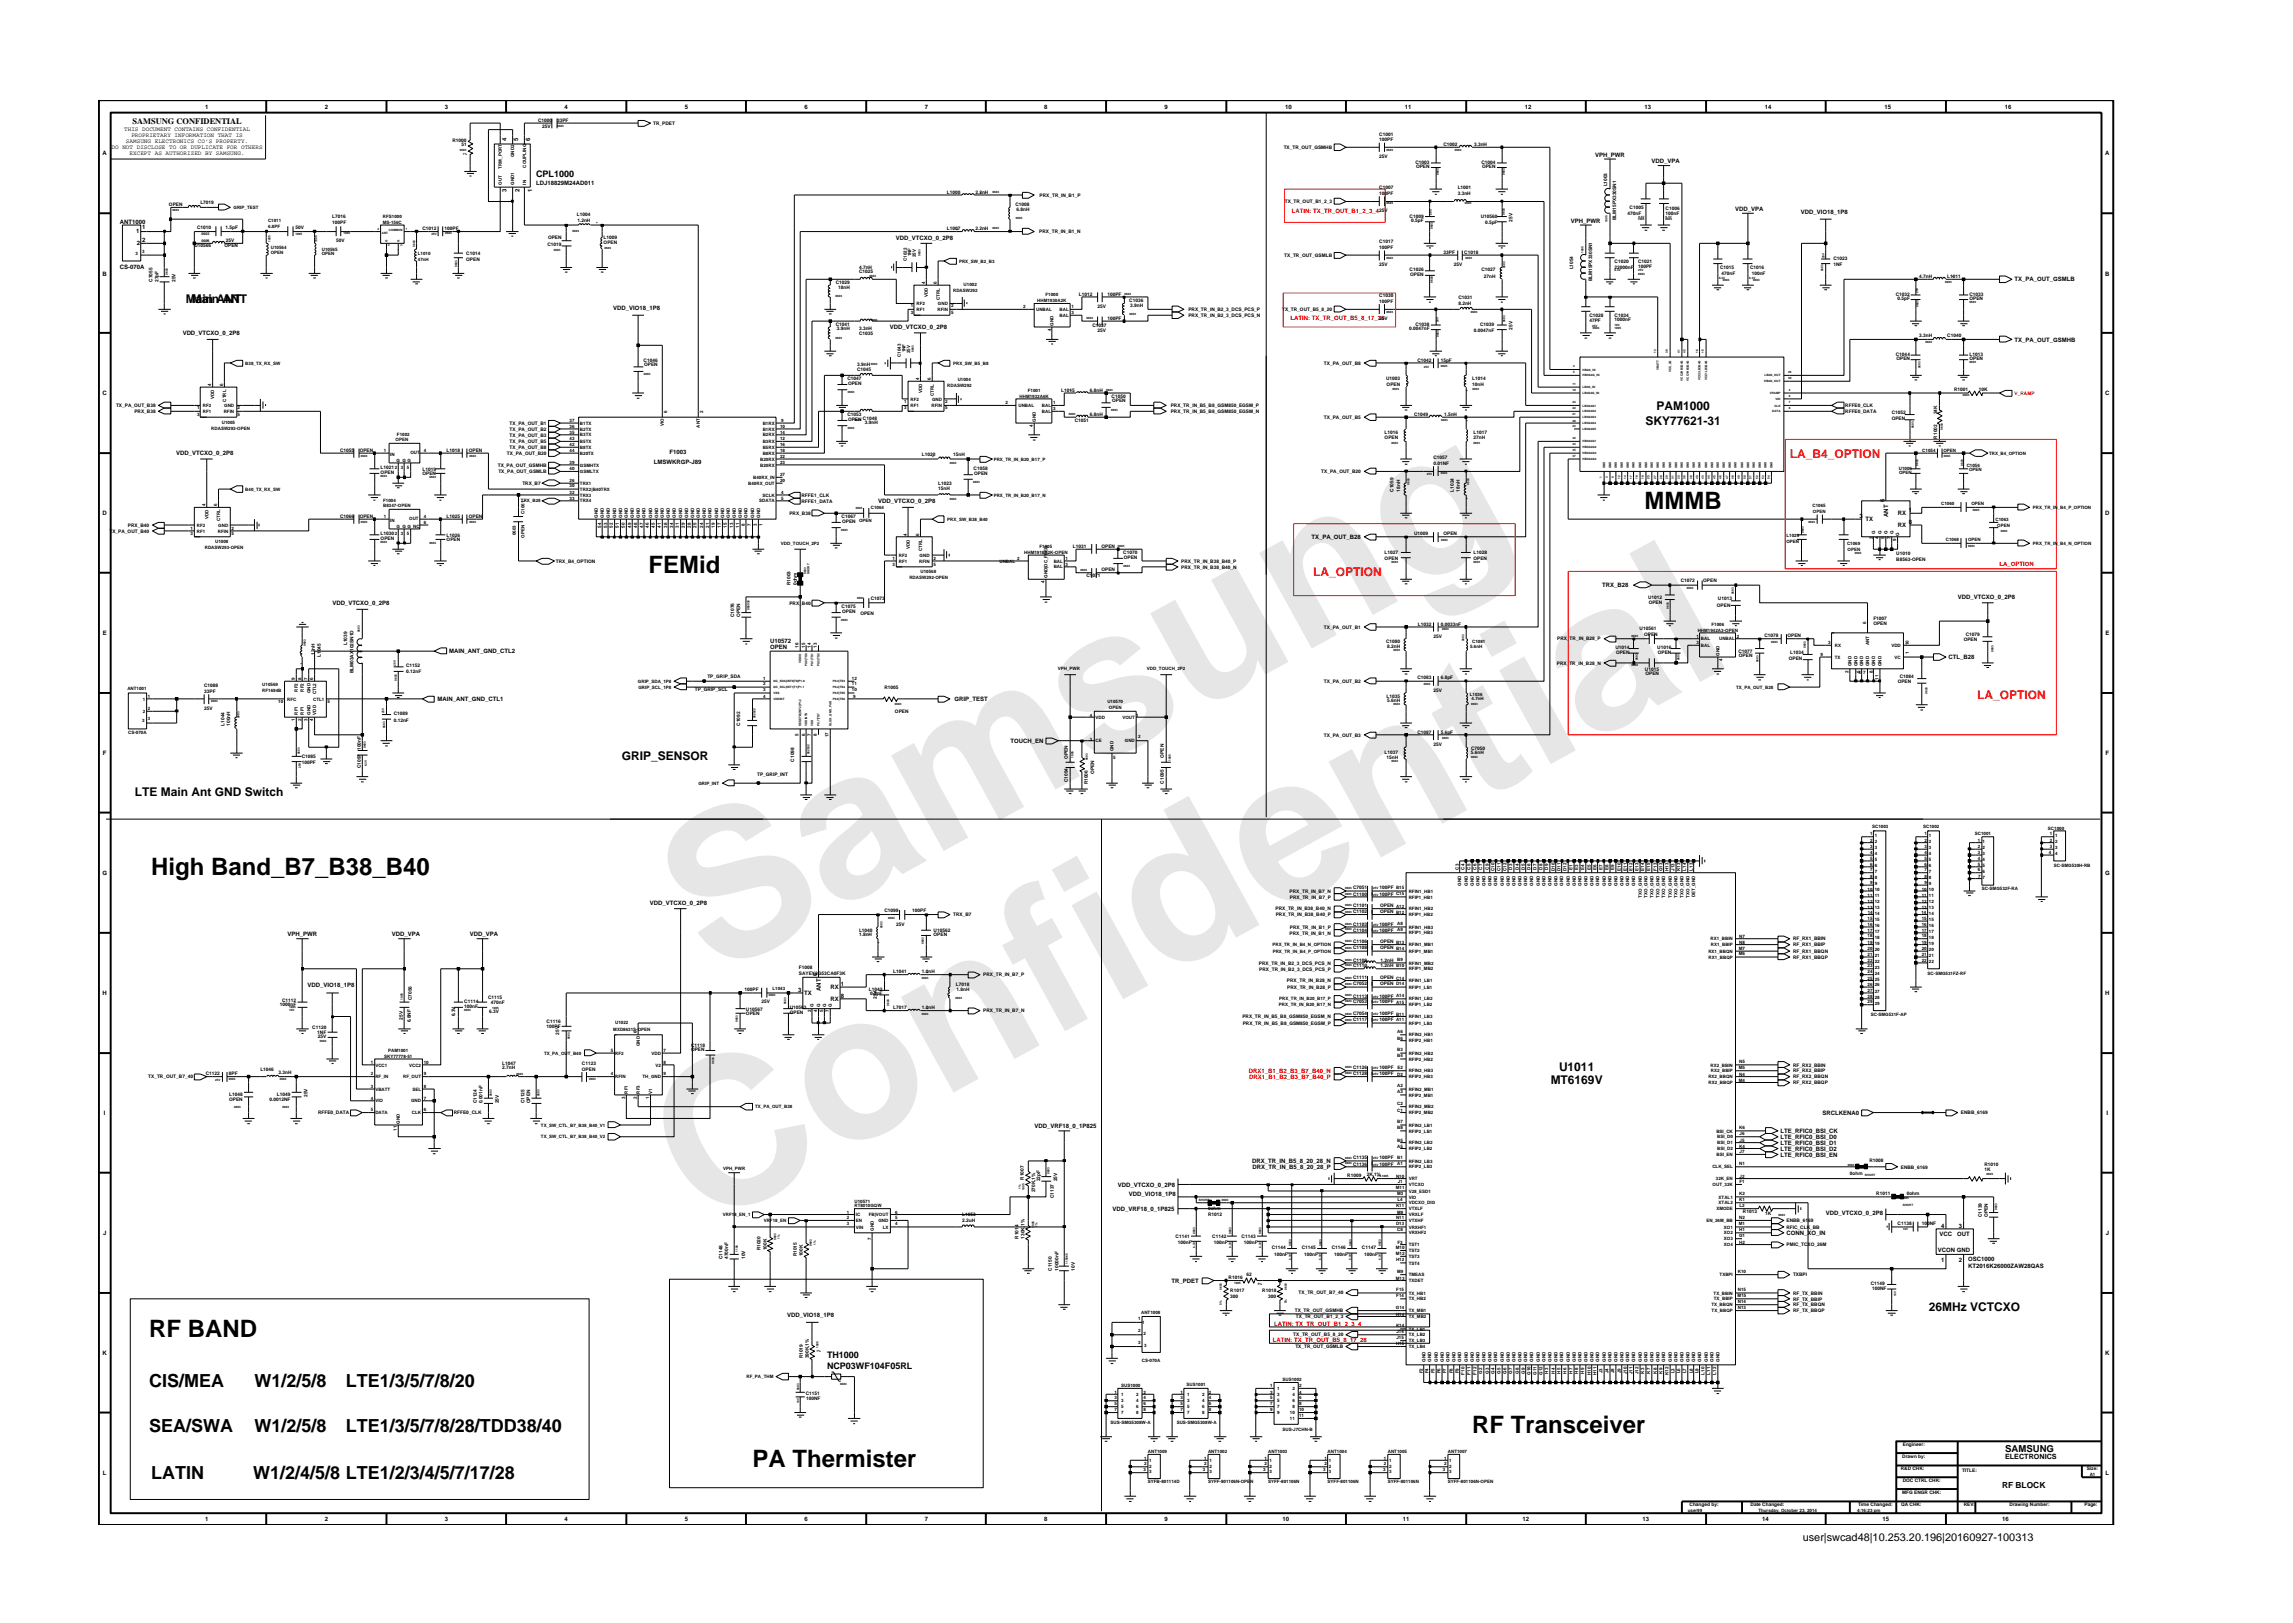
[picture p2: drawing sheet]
<svg xmlns="http://www.w3.org/2000/svg" width="297mm" height="210mm" viewBox="0 0 297 210" stroke-linecap="round" stroke-linejoin="round" font-family="sans-serif">
<defs><g id="words">
<g font-size="26.5" fill="#e6e6e6">
<text x="92.4" y="126.7" transform="rotate(-29 92.4 126.7)">Samsung</text>
<text x="91.1" y="159.4" transform="rotate(-29 91.1 159.4)">Confidential</text>
</g>
<g font-size="3.1">
<text x="213" y="65.9">MMMB</text>
<text x="84" y="74.2">FEMid</text>
<text x="19.6" y="113.3">High Band_B7_B38_B40</text>
<text x="19.3" y="173.3">RF BAND</text>
<text x="190.7" y="185.7">RF Transceiver</text>
<text x="97.5" y="190">PA Thermister</text>
</g>
<g font-size="2.3">
<text x="19.3" y="179.7">CIS/MEA</text>
<text x="33" y="179.7">W1/2/5/8</text>
<text x="44.8" y="179.7">LTE1/3/5/7/8/20</text>
<text x="19.3" y="185.5">SEA/SWA</text>
<text x="33" y="185.5">W1/2/5/8</text>
<text x="44.8" y="185.5">LTE1/3/5/7/8/28/TDD38/40</text>
<text x="19.6" y="191.5">LATIN</text>
<text x="32.8" y="191.5">W1/2/4/5/8 LTE1/2/3/4/5/7/17/28</text>
</g>
<g font-size="1.6">
<text x="24.1" y="39.3">Main ANT</text>
<text x="24.8" y="39.3">Main ANT</text>
<text x="214.6" y="53.1">PAM1000</text>
<text x="213.2" y="55">SKY77621-31</text>
<text x="80.5" y="98.5">GRIP_SENSOR</text>
<text x="17.5" y="103.2">LTE Main Ant GND Switch</text>
<text x="200.9" y="140.5">MT6169V</text>
<text x="202" y="138.7">U1011</text>
<text x="249.9" y="169.8">26MHz VCTCXO</text>
</g>
<g font-size="1.6" fill="#f00">
<text x="231.8" y="59.3">LA_B4_OPTION</text>
<text x="170.1" y="74.6">LA_OPTION</text>
<text x="256.1" y="90.5">LA_OPTION</text>
</g>
<text font-size="1.4" x="233.5" y="199.7">user|swcad48|10.253.20.196|20160927-100313</text>
<g font-size="1.2">
<text x="69.5" y="23">CPL1000</text>
<text x="107.1" y="176">TH1000</text>
<text x="107.1" y="177.3">NCP03WF104F05RL</text>
<text x="259.7" y="188.1">SAMSUNG</text>
</g>
<g font-size="1.1">
<text x="17.2" y="16.1">SAMSUNG CONFIDENTIAL</text>
<text x="259.3" y="192.7">RF BLOCK</text>
</g>
<text font-size=".9" x="259.7" y="189">ELECTRONICS</text>
<g font-size=".8">
<text x="16.1" y="17">THIS DOCUMENT CONTAINS CONFIDENTIAL</text>
<text x="17" y="17.8">PROPRIETARY INFORMATION THAT IS</text>
<text x="26.6" y="14.1">1</text>
<text x="42.1" y="14.1">2</text>
<text x="57.6" y="14.1">3</text>
<text x="73.1" y="14.1">4</text>
<text x="88.7" y="14.1">5</text>
<text x="104.2" y="14.1">6</text>
<text x="119.8" y="14.1">7</text>
<text x="135.3" y="14.1">8</text>
<text x="150.9" y="14.1">9</text>
<text x="166.5" y="14.1">10</text>
<text x="182" y="14.1">11</text>
<text x="197.5" y="14.1">12</text>
<text x="213" y="14.1">13</text>
<text x="228.6" y="14.1">14</text>
<text x="244.1" y="14.1">15</text>
<text x="259.7" y="14.1">16</text>
<text x="13.3" y="20.1">A</text>
<text x="14.5" y="19.3">DO NOT DISCLOSE TO OR DUPLICATE FOR OTHERS</text>
<text x="16.3" y="18.5">SAMSUNG ELECTRONICS CO’S PROPERTY.</text>
<text x="16.8" y="20.1">EXCEPT AS AUTHORIZED BY SAMSUNG.</text>
<text x="65.6" y="18.3" transform="rotate(-90 65.6 18.3)">4</text>
<text x="67.1" y="18.3" transform="rotate(-90 67.1 18.3)">5</text>
<text x="68.7" y="18.3" transform="rotate(-90 68.7 18.3)">6</text>
<text x="206.6" y="20.4">VPH_PWR</text>
<text x="213.9" y="21.1">VDD_VPA</text>
<text x="272.7" y="20.1">A</text>
<text x="15.5" y="29">ANT1000</text>
<text x="18.4" y="29.7">1</text>
<text x="65.6" y="24.9" transform="rotate(-90 65.6 24.9)">3</text>
<text x="67.3" y="24.9" transform="rotate(-90 67.3 24.9)">2</text>
<text x="68.9" y="24.9" transform="rotate(-90 68.9 24.9)">1</text>
<text x="69.5" y="24">LDJ18829M24AD011</text>
<text x="203.5" y="28.8">VPH_PWR</text>
<text x="224.8" y="27.3">VDD_VPA</text>
<text x="233.3" y="27.7">VDD_VIO18_1P8</text>
<text x="13.3" y="35.7">B</text>
<text x="15.5" y="34.8">CS-070A</text>
<text x="17.6" y="30.1">1</text>
<text x="17.7" y="31.8">2</text>
<text x="18.4" y="31.3">2</text>
<text x="116" y="31">VDD_VTCXO_0_2P8</text>
<text x="272.7" y="35.7">B</text>
<text x="79.4" y="40.1">VDD_VIO18_1P8</text>
<text x="261" y="36.5">TX_PA_OUT_GSMLB</text>
<text x="23.7" y="43.4">VDD_VTCXO_0_2P8</text>
<text x="115.3" y="42.6">VDD_VTCXO_0_2P8</text>
<text x="261" y="44.3">TX_PA_OUT_GSMHB</text>
<text x="13.3" y="51.2">C</text>
<text x="272.7" y="51.2">C</text>
<text x="22.8" y="59">VDD_VTCXO_0_2P8</text>
<text x="86.7" y="58.8">F1003</text>
<text x="84.7" y="60.2">LMSWKRGP-J89</text>
<text x="113.7" y="65.2">VDD_VTCXO_0_2P8</text>
<text x="244.1" y="65.1" transform="rotate(-90 244.1 65.1)">6</text>
<text x="13.3" y="66.8">D</text>
<text x="169.9" y="69.8">TX_PA_OUT_B28</text>
<text x="240.9" y="67.1">3</text>
<text x="241.7" y="67.5">TX</text>
<text x="244.6" y="67" transform="rotate(-90 244.6 67)">ANT</text>
<text x="245.8" y="66.8">RX</text>
<text x="245.8" y="68.3">RX</text>
<text x="247.3" y="66.3">1</text>
<text x="247.3" y="67.8">8</text>
<text x="272.7" y="66.8">D</text>
<text x="207.5" y="76.1">TRX_B28</text>
<text x="253.6" y="77.6">VDD_VTCXO_0_2P8</text>
<text x="13.3" y="82.3">E</text>
<text x="43.1" y="78.4">VDD_VTCXO_0_2P8</text>
<text x="99.8" y="83.3">U10572</text>
<text x="272.7" y="82.3">E</text>
<text x="58.2" y="84.6">MAIN_ANT_GND_CTL2</text>
<text x="99.8" y="84">OPEN</text>
<text x="252.4" y="85.4">CTL_B28</text>
<text x="56.7" y="90.8">MAIN_ANT_GND_CTL1</text>
<text x="123.6" y="90.8">GRIP_TEST</text>
<text x="13.3" y="97.8">F</text>
<text x="130.9" y="96.2">TOUCH_EN</text>
<text x="272.8" y="97.8">F</text>
<text x="13.3" y="113.3">G</text>
<text x="272.7" y="113.3">G</text>
<text x="84.2" y="117.2">VDD_VTCXO_0_2P8</text>
<text x="37.2" y="121.3">VPH_PWR</text>
<text x="50.8" y="121.3">VDD_VPA</text>
<text x="60.8" y="121.3">VDD_VPA</text>
<text x="13.3" y="128.9">H</text>
<text x="39.8" y="127.9">VDD_VIO18_1P8</text>
<text x="103.4" y="128.5">3</text>
<text x="104.2" y="128.9">TX</text>
<text x="105.9" y="126.4" transform="rotate(-90 105.9 126.4)">6</text>
<text x="106.3" y="128.4" transform="rotate(-90 106.3 128.4)">ANT</text>
<text x="107.6" y="128.2">RX</text>
<text x="107.6" y="129.7">RX</text>
<text x="108.9" y="127.7">1</text>
<text x="108.9" y="129.2">8</text>
<text x="272.7" y="128.9">H</text>
<text x="13.5" y="144.4">I</text>
<text x="134" y="146.2">VDD_VRF18_0_1P825</text>
<text x="230.7" y="149.8">LTE_RFIC0_BSI_EN</text>
<text x="230.7" y="146.8">LTE_RFIC0_BSI_CK</text>
<text x="230.7" y="147.5">LTE_RFIC0_BSI_D0</text>
<text x="230.7" y="148.3">LTE_RFIC0_BSI_D1</text>
<text x="230.7" y="149.1">LTE_RFIC0_BSI_D2</text>
<text x="236.1" y="144.4">SRCLKENA0</text>
<text x="272.9" y="144.4">I</text>
<text x="144.8" y="153.7">VDD_VTCXO_0_2P8</text>
<text x="146.3" y="154.9">VDD_VIO18_1P8</text>
<text x="162.2" y="150.7">DRX_TR_IN_B5_8_20_28_N</text>
<text x="162.3" y="151.4">DRX_TR_IN_B5_8_20_28_P</text>
<text x="13.4" y="160">J</text>
<text x="144.1" y="156.9">VDD_VRF18_0_1P825</text>
<text x="231.4" y="160">CONN_XO_IN</text>
<text x="236.5" y="157.5">VDD_VTCXO_0_2P8</text>
<text x="251.3" y="160.1">VCC</text>
<text x="251.5" y="159">4</text>
<text x="253.5" y="160.1">OUT</text>
<text x="253.8" y="159">3</text>
<text x="272.8" y="160">J</text>
<text x="151.8" y="166.2">TR_PDET</text>
<text x="251" y="162.2">VCON GND</text>
<text x="251.5" y="163.4">1</text>
<text x="253.8" y="163.4">2</text>
<text x="255" y="163.3">OSC1000</text>
<text x="255" y="164.2">KT2016K26000ZAW28QAS</text>
<text x="102" y="170.7">VDD_VIO18_1P8</text>
<text x="13.3" y="175.5">K</text>
<text x="272.7" y="175.5">K</text>
<text x="13.3" y="191.1">L</text>
<text x="272.8" y="191.1">L</text>
<text x="26.6" y="197.1">1</text>
<text x="42.1" y="197.1">2</text>
<text x="57.6" y="197.1">3</text>
<text x="73.1" y="197.1">4</text>
<text x="88.7" y="197.1">5</text>
<text x="104.2" y="197.1">6</text>
<text x="119.8" y="197.1">7</text>
<text x="135.3" y="197.1">8</text>
<text x="150.9" y="197.1">9</text>
<text x="166.1" y="197.1">10</text>
<text x="181.7" y="197.1">11</text>
<text x="197.2" y="197.1">12</text>
<text x="212.8" y="197.1">13</text>
<text x="228.3" y="197.1">14</text>
<text x="243.9" y="197.1">15</text>
<text x="259.4" y="197.1">16</text>
</g>
<g font-size=".8" fill="#f00">
<text x="167.3" y="27.6">LATIN: TX_TR_OUT_B1_2_3_4</text>
<text x="167.2" y="41.4">LATIN: TX_TR_OUT_B5_8_17_28</text>
<text x="259" y="73.3">LA_OPTION</text>
<text x="161.8" y="139">DRX1_B1_B2_B3_B7_B40_N</text>
<text x="161.8" y="139.8">DRX1_B1_B2_B3_B7_B40_P</text>
<text x="164.9" y="173.8">LATIN: TX_TR_OUT_B5_8_17_28</text>
<text x="165" y="171.7">LATIN: TX_TR_OUT_B1_2_3_4</text>
</g>
<g font-size=".6">
<text x="69.7" y="15.8">C1000</text>
<text x="70.2" y="16.5">25V</text>
<text x="72.2" y="15.8">33PF</text>
<text x="84.6" y="16.2">TR_PDET</text>
<text x="178.7" y="17.6">C1001</text>
<text x="58.6" y="18.3">R1000</text>
<text x="59.8" y="18.9">51</text>
<text x="65" y="23.9" transform="rotate(-90 65 23.9)">OUT</text>
<text x="65" y="21.9" transform="rotate(-90 65 21.9)">TRM_PORT</text>
<text x="66.6" y="23.9" transform="rotate(-90 66.6 23.9)">GND1</text>
<text x="66.6" y="20.4" transform="rotate(-90 66.6 20.4)">GND2</text>
<text x="68.1" y="23.9" transform="rotate(-90 68.1 23.9)">IN</text>
<text x="68.1" y="21.7" transform="rotate(-90 68.1 21.7)">COUPLING</text>
<text x="166.3" y="19.3">TX_TR_OUT_GSMHB</text>
<text x="178.7" y="18.3">100PF</text>
<text x="178.7" y="20.5">25V</text>
<text x="183.4" y="21.2">C1003</text>
<text x="183.4" y="21.8">OPEN</text>
<text x="187" y="18.9">C1002</text>
<text x="191" y="18.9">3.3nH</text>
<text x="191.9" y="21.2">C1004</text>
<text x="192" y="21.8">OPEN</text>
<text x="21.9" y="26.7">OPEN</text>
<text x="25.5" y="29.6">C1010</text>
<text x="26" y="26.4">L7019</text>
<text x="29.2" y="29.6">1.5pF</text>
<text x="30.3" y="27.1">GRIP_TEST</text>
<text x="34.7" y="28.8">C1011</text>
<text x="34.7" y="29.6">6.8PF</text>
<text x="38.3" y="29.6">50V</text>
<text x="43" y="28.2">L7016</text>
<text x="43" y="29">100PF</text>
<text x="49.6" y="28.2">RFS1000</text>
<text x="49.6" y="29">MS-156C</text>
<text x="54.7" y="29.7">C1012</text>
<text x="57.6" y="29.7">100PF</text>
<text x="74.7" y="28">L1004</text>
<text x="74.8" y="28.7">1.2nH</text>
<text x="77.2" y="29.2">*</text>
<text x="122.6" y="29.7">L1007</text>
<text x="122.6" y="25.1">L1000</text>
<text x="126.4" y="29.7">2.2nH</text>
<text x="126.4" y="25.1">2.2nH</text>
<text x="126.9" y="25.3">*</text>
<text x="131.5" y="26.7">C1008</text>
<text x="131.7" y="27.3">6.8nH</text>
<text x="134.7" y="25.5">PRX_TR_IN_B1_P</text>
<text x="166.4" y="26.3">TX_TR_OUT_B1_2_3</text>
<text x="178.7" y="27.5">25V</text>
<text x="178.7" y="24.5">C1007</text>
<text x="178.7" y="25.3">100PF</text>
<text x="182.6" y="28.2">C1009</text>
<text x="182.8" y="28.8">0.5pF</text>
<text x="188.8" y="24.5">L1001</text>
<text x="188.8" y="25.3">3.3nH</text>
<text x="191.8" y="28.2">U10560</text>
<text x="192.4" y="29">0.5pF</text>
<text x="195.9" y="28.7" transform="rotate(-90 195.9 28.7)">25V</text>
<text x="208.2" y="24.2" transform="rotate(-90 208.2 24.2)">L1003</text>
<text x="209.4" y="28.5" transform="rotate(-90 209.4 28.5)">BLM15PX330SN1</text>
<text x="210.8" y="27.8">470nF</text>
<text x="211.1" y="27.1">C1005</text>
<text x="215.8" y="27.2">C1006</text>
<text x="215.8" y="27.8">100nF</text>
<text x="17.6" y="33">3</text>
<text x="18.4" y="32.7">3</text>
<text x="25.2" y="32">U10566</text>
<text x="26.8" y="31.5">*</text>
<text x="29.1" y="32">OPEN</text>
<text x="29.2" y="31.4">25V</text>
<text x="35.1" y="32.3">U10564</text>
<text x="35.1" y="32.9">OPEN</text>
<text x="41.7" y="32.5">U10565</text>
<text x="41.7" y="33">OPEN</text>
<text x="43.5" y="31.4">50V</text>
<text x="54.1" y="33.8">47nH</text>
<text x="54.1" y="33">L1010</text>
<text x="60.4" y="33.8">OPEN</text>
<text x="60.4" y="33">C1014</text>
<text x="70.9" y="31.8">C1019</text>
<text x="71" y="31">OPEN</text>
<text x="78.2" y="31">L1009</text>
<text x="78.2" y="31.6">OPEN</text>
<text x="111.3" y="35.4">C1025</text>
<text x="111.3" y="34.8">4.7nH</text>
<text x="117.5" y="33.8" transform="rotate(-90 117.5 33.8)">C1022</text>
<text x="118.1" y="33.2" transform="rotate(-90 118.1 33.2)">1NF</text>
<text x="118.6" y="33.3" transform="rotate(-90 118.6 33.3)">25V</text>
<text x="123.9" y="30">*</text>
<text x="124.2" y="34">PRX_SW_B2_B3</text>
<text x="134.6" y="30.2">PRX_TR_IN_B1_N</text>
<text x="166.4" y="33.3">TX_TR_OUT_GSMLB</text>
<text x="178.7" y="31.5">C1017</text>
<text x="178.7" y="32.3">100PF</text>
<text x="178.7" y="34.5">25V</text>
<text x="182.6" y="35.2">C1026</text>
<text x="182.7" y="35.8">OPEN</text>
<text x="187" y="32.9">33PF</text>
<text x="188.3" y="34.5">25V</text>
<text x="189.7" y="32.9">C1018</text>
<text x="191.9" y="35.2">C1027</text>
<text x="203.8" y="34.9" transform="rotate(-90 203.8 34.9)">L1054</text>
<text x="209.2" y="34.8">22000nF</text>
<text x="209.2" y="34.1">C1020</text>
<text x="212.2" y="34.7">100PF</text>
<text x="212.2" y="34.1">C1021</text>
<text x="222.8" y="34.8">C1015</text>
<text x="223" y="35.6">470nF</text>
<text x="226.7" y="34.8">C1016</text>
<text x="226.9" y="35.6">100nF</text>
<text x="237.5" y="33.6">C1023</text>
<text x="237.5" y="34.4">1NF</text>
<text x="19.8" y="36.5" transform="rotate(-90 19.8 36.5)">C7055</text>
<text x="20.5" y="36.5" transform="rotate(-90 20.5 36.5)">27pF</text>
<text x="22.7" y="36.5" transform="rotate(-90 22.7 36.5)">25V</text>
<text x="108.3" y="36.8">C1029</text>
<text x="108.6" y="37.4">18nH</text>
<text x="118" y="39.8">1</text>
<text x="118" y="40.7">3</text>
<text x="118.7" y="39.5">RF2</text>
<text x="118.7" y="40.3">RF1</text>
<text x="119.8" y="36.8" transform="rotate(-90 119.8 36.8)">4</text>
<text x="120.2" y="38.5" transform="rotate(-90 120.2 38.5)">VDD</text>
<text x="121.4" y="36.8" transform="rotate(-90 121.4 36.8)">6</text>
<text x="121.4" y="40.3">RFIN</text>
<text x="121.5" y="39.5">GND</text>
<text x="121.7" y="38.8" transform="rotate(-90 121.7 38.8)">CTRL</text>
<text x="123.2" y="39.8">2</text>
<text x="123.2" y="40.7">5</text>
<text x="123.5" y="37.8">RDASW292</text>
<text x="124.8" y="37">U1002</text>
<text x="132.5" y="39.9">2</text>
<text x="134.2" y="40.3">UNBAL</text>
<text x="134.4" y="39.1">HHM1930A2K</text>
<text x="135.4" y="38.4">F1000</text>
<text x="137.3" y="40.3">BAL</text>
<text x="137.3" y="41">BAL</text>
<text x="138.8" y="39.9">1</text>
<text x="138.8" y="40.7">3</text>
<text x="139.7" y="38.3">L1012</text>
<text x="142.2" y="39.9">25V</text>
<text x="143.5" y="41.4">100PF</text>
<text x="143.5" y="38.3">100PF</text>
<text x="146.3" y="39.2">C1036</text>
<text x="146.4" y="39.8">3.9nH</text>
<text x="154" y="41.1">PRX_TR_IN_B2_3_DCS_PCS_N</text>
<text x="154" y="40.3">PRX_TR_IN_B2_3_DCS_PCS_P</text>
<text x="166.1" y="40.3">TX_TR_OUT_B5_8_20</text>
<text x="178.7" y="38.5">C1030</text>
<text x="178.7" y="39.3">100PF</text>
<text x="178.7" y="41.4">25V</text>
<text x="188.9" y="39.5">8.2nH</text>
<text x="188.9" y="38.7">C1031</text>
<text x="192.2" y="36">27nH</text>
<text x="205.9" y="41.1">C1028</text>
<text x="205.9" y="41.8">47PF</text>
<text x="206.2" y="36.5" transform="rotate(-90 206.2 36.5)">BLM15PX330SN1</text>
<text x="209.2" y="41">C1034</text>
<text x="209.2" y="41.6">1000nF</text>
<text x="245.6" y="38.3">C1032</text>
<text x="245.8" y="38.9">0.5pF</text>
<text x="248.6" y="36">4.7nH</text>
<text x="252.3" y="36">L1011</text>
<text x="252.8" y="36.2">*</text>
<text x="255.1" y="38.9">OPEN</text>
<text x="255.1" y="38.3">C1033</text>
<text x="31.8" y="47.2">B38_TX_RX_SW</text>
<text x="83.4" y="46.9">C1046</text>
<text x="83.4" y="47.5">OPEN</text>
<text x="108.3" y="42.2">C1041</text>
<text x="108.4" y="42.8">3.9nH</text>
<text x="111" y="47.4">3.9nH</text>
<text x="111.3" y="42.8">3.3nH</text>
<text x="111.3" y="43.4">C1035</text>
<text x="116.7" y="46.3" transform="rotate(-90 116.7 46.3)">C1043</text>
<text x="117.3" y="45.7" transform="rotate(-90 117.3 45.7)">1NF</text>
<text x="117.9" y="45.8" transform="rotate(-90 117.9 45.8)">25V</text>
<text x="123.5" y="47.2">PRX_SW_B5_B8</text>
<text x="136.2" y="42.9" transform="rotate(-90 136.2 42.9)">4</text>
<text x="136.5" y="42.2" transform="rotate(-90 136.5 42.2)">GND</text>
<text x="141.5" y="42.4">C1037</text>
<text x="142.2" y="43">25V</text>
<text x="171.5" y="47.2">TX_PA_OUT_B8</text>
<text x="182.5" y="42.8">0.0047nF</text>
<text x="183.4" y="42.2">C1038</text>
<text x="183.6" y="46.8">C1042</text>
<text x="186.6" y="46.8">15pF</text>
<text x="190.9" y="43">0.0047nF</text>
<text x="191.7" y="42.2">C1039</text>
<text x="195.9" y="42.7" transform="rotate(-90 195.9 42.7)">25V</text>
<text x="245.6" y="46.1">C1044</text>
<text x="245.7" y="46.7">OPEN</text>
<text x="248.6" y="43.7">3.3nH</text>
<text x="252.3" y="43.7">C1040</text>
<text x="255.1" y="46.7">OPEN</text>
<text x="255.1" y="46.1">L1013</text>
<text x="15" y="52.7">TX_PA_OUT_B38</text>
<text x="17.4" y="53.5">PRX_B38</text>
<text x="25.5" y="53">1</text>
<text x="25.5" y="53.9">3</text>
<text x="26.3" y="52.7">RF2</text>
<text x="26.3" y="53.5">RF1</text>
<text x="27.4" y="50" transform="rotate(-90 27.4 50)">4</text>
<text x="27.8" y="51.7" transform="rotate(-90 27.8 51.7)">VDD</text>
<text x="28.9" y="50" transform="rotate(-90 28.9 50)">6</text>
<text x="29" y="53.5">RFIN</text>
<text x="29" y="52.7">GND</text>
<text x="29.3" y="52" transform="rotate(-90 29.3 52)">CTRL</text>
<text x="30.8" y="53">2</text>
<text x="30.8" y="53.9">5</text>
<text x="86.4" y="53.4" transform="rotate(-90 86.4 53.4)">6</text>
<text x="91.1" y="53.4" transform="rotate(-90 91.1 53.4)">2</text>
<text x="109.8" y="53.9">C1053</text>
<text x="109.8" y="49.2">C1047</text>
<text x="109.9" y="49.8">OPEN</text>
<text x="111" y="48">C1045</text>
<text x="117.1" y="52.3">1</text>
<text x="117.1" y="53">3</text>
<text x="118" y="51.9">RF2</text>
<text x="118" y="52.7">RF1</text>
<text x="119.1" y="49.2" transform="rotate(-90 119.1 49.2)">4</text>
<text x="119.5" y="51" transform="rotate(-90 119.5 51)">VDD</text>
<text x="120.6" y="49.2" transform="rotate(-90 120.6 49.2)">6</text>
<text x="120.7" y="52.7">RFIN</text>
<text x="120.7" y="51.9">GND</text>
<text x="121" y="51.3" transform="rotate(-90 121 51.3)">CTRL</text>
<text x="122.5" y="52.3">2</text>
<text x="122.5" y="53">5</text>
<text x="122.7" y="50.2">RDASW292</text>
<text x="124.1" y="49.4">U1004</text>
<text x="130.2" y="52.4">2</text>
<text x="131.9" y="52.7">UNBAL</text>
<text x="132.1" y="51.6">HHM1932A6K</text>
<text x="133.1" y="50.7">F1001</text>
<text x="135" y="52.7">BAL</text>
<text x="135" y="53.5">BAL</text>
<text x="136.4" y="52.4">1</text>
<text x="136.4" y="53.1">3</text>
<text x="137.5" y="50.7">L1015</text>
<text x="138.6" y="50.9">*</text>
<text x="141.2" y="50.7">6.8nH</text>
<text x="141.2" y="53.9">6.8nH</text>
<text x="144" y="51.6">C1050</text>
<text x="144.1" y="52.1">OPEN</text>
<text x="151.7" y="52.7">PRX_TR_IN_B5_B8_GSM850_EGSM_P</text>
<text x="151.7" y="53.5">PRX_TR_IN_B5_B8_GSM850_EGSM_N</text>
<text x="179.6" y="49.2">U1003</text>
<text x="179.6" y="50">OPEN</text>
<text x="183.2" y="53.9">C1049</text>
<text x="187.1" y="53.9">1.5nH</text>
<text x="189.9" y="50.9">*</text>
<text x="190.7" y="50">10nH</text>
<text x="190.7" y="49.2">L1014</text>
<text x="239" y="53.5">RFFE0_DATA</text>
<text x="239" y="52.7">RFFE0_CLK</text>
<text x="245.1" y="53.6">C1052</text>
<text x="250.9" y="53.7" transform="rotate(-90 250.9 53.7)">24K</text>
<text x="253.1" y="50.6">R1001</text>
<text x="256.4" y="50.6">10K</text>
<text x="27.4" y="55.7">RDASW293-OPEN</text>
<text x="28.7" y="54.9">U1005</text>
<text x="44.1" y="58.5">C1055</text>
<text x="46.6" y="58.5">OPEN</text>
<text x="49.7" y="58.5">1</text>
<text x="50.5" y="59">IN</text>
<text x="51.3" y="57.1">OPEN</text>
<text x="51.4" y="59.8">G G G</text>
<text x="51.4" y="56.5">F1002</text>
<text x="53.2" y="58.9">OUT</text>
<text x="54.9" y="58.5">4</text>
<text x="57.9" y="58.5">L1018</text>
<text x="60.7" y="58.5">OPEN</text>
<text x="65.7" y="58.9">TX_PA_OUT_B20</text>
<text x="66" y="58.2">TX_PA_OUT_B8</text>
<text x="66" y="57.4">TX_PA_OUT_B5</text>
<text x="66" y="56.6">TX_PA_OUT_B3</text>
<text x="66" y="55">TX_PA_OUT_B1</text>
<text x="66" y="55.8">TX_PA_OUT_B2</text>
<text x="73.8" y="57.7">42</text>
<text x="73.8" y="57">43</text>
<text x="73.8" y="58.5">44</text>
<text x="73.8" y="56.2">35</text>
<text x="73.8" y="55.4">36</text>
<text x="73.8" y="54.7">37</text>
<text x="75.1" y="58.2">B8TX</text>
<text x="75.1" y="57.4">B5TX</text>
<text x="75.1" y="58.9">B20TX</text>
<text x="75.1" y="56.5">B3TX</text>
<text x="75.1" y="55.8">B2TX</text>
<text x="75.1" y="55">B1TX</text>
<text x="86" y="55.2" transform="rotate(-90 86 55.2)">VIO</text>
<text x="90.7" y="55.4" transform="rotate(-90 90.7 55.4)">ANT</text>
<text x="98.5" y="59.7">B20RX</text>
<text x="98.8" y="55">B1RX</text>
<text x="98.8" y="57.4">B3RX</text>
<text x="98.8" y="56.5">B2RX</text>
<text x="98.8" y="58.2">B5RX</text>
<text x="98.8" y="58.9">B8RX</text>
<text x="98.8" y="55.8">B1RX</text>
<text x="101.1" y="59.3">22</text>
<text x="101.1" y="57">12</text>
<text x="101.1" y="56.2">14</text>
<text x="101.1" y="57.7">16</text>
<text x="101.1" y="58.5">18</text>
<text x="101.1" y="55.4">10</text>
<text x="101.2" y="54.7">9</text>
<text x="109.9" y="54.5">OPEN C1048</text>
<text x="112" y="55">3.9nH</text>
<text x="119.4" y="59.1">L1020</text>
<text x="120.8" y="59.5">*</text>
<text x="123.5" y="59.1">15nH</text>
<text x="128.7" y="59.7">PRX_TR_IN_B20_B17_P</text>
<text x="133.8" y="55.3" transform="rotate(-90 133.8 55.3)">4</text>
<text x="134.2" y="54.6" transform="rotate(-90 134.2 54.6)">GND</text>
<text x="139.2" y="54.6">C1051</text>
<text x="171.5" y="54.3">TX_PA_OUT_B5</text>
<text x="179.4" y="56.2">L1016</text>
<text x="179.4" y="56.9">OPEN</text>
<text x="185.7" y="59.5">C1057</text>
<text x="189.9" y="54.8">*</text>
<text x="190.9" y="56.2">L1017</text>
<text x="190.9" y="56.9">27nH</text>
<text x="245.1" y="54.5">OPEN</text>
<text x="249" y="58.5">C1054</text>
<text x="250.9" y="56.8" transform="rotate(-90 250.9 56.8)">R1002</text>
<text x="251.8" y="58.5">OPEN</text>
<text x="257.7" y="58.9">TRX_B4_OPTION</text>
<text x="26.6" y="65.6" transform="rotate(-90 26.6 65.6)">4</text>
<text x="28.1" y="65.6" transform="rotate(-90 28.1 65.6)">6</text>
<text x="31.8" y="63.6">B40_TX_RX_SW</text>
<text x="49.3" y="61.4">OPEN</text>
<text x="49.3" y="60.8">L1021</text>
<text x="49.6" y="65.7">B8347-OPEN</text>
<text x="49.6" y="65.1">F1004</text>
<text x="51.2" y="60.7">2</text>
<text x="51.9" y="60.7">3</text>
<text x="52.7" y="60.7">5</text>
<text x="54.7" y="61.1">L1019</text>
<text x="54.7" y="61.6">OPEN</text>
<text x="64.5" y="60.5">TX_PA_OUT_GSMHB</text>
<text x="64.6" y="61.3">TX_PA_OUT_GSMLB</text>
<text x="67.5" y="65.1">TRX_B28</text>
<text x="67.7" y="62.8">TRX_B7</text>
<text x="73.8" y="62.4">26</text>
<text x="73.8" y="60.9">40</text>
<text x="73.8" y="64.8">33</text>
<text x="73.8" y="60.1">39</text>
<text x="73.8" y="63.1">30</text>
<text x="73.8" y="64">32</text>
<text x="75.1" y="61.3">GSMLTX</text>
<text x="75.1" y="60.4">GSMHTX</text>
<text x="75.1" y="63.6">TRX2|B40TRX</text>
<text x="75.1" y="64.3">TRX3</text>
<text x="75.1" y="65.1">TRX4</text>
<text x="75.1" y="62.8">TRX1</text>
<text x="96.9" y="62.8">B40RX_OUT</text>
<text x="97.6" y="62">B40RX_IN</text>
<text x="98.4" y="65.1">SDATA</text>
<text x="98.5" y="60.4">B20RX</text>
<text x="98.8" y="64.3">SCLK</text>
<text x="101.1" y="61.6">27</text>
<text x="101.1" y="62.4">20</text>
<text x="101.1" y="60.1">23</text>
<text x="101.2" y="64.8">5</text>
<text x="101.2" y="64">4</text>
<text x="103.8" y="64.3">RFFE1_CLK</text>
<text x="103.8" y="65.1">RFFE1_DATA</text>
<text x="112.8" y="65.9">C1064</text>
<text x="121.5" y="63.5">15nH</text>
<text x="121.5" y="62.8">L1023</text>
<text x="126.1" y="60.9">C1058</text>
<text x="126.2" y="61.5">OPEN</text>
<text x="128.7" y="64.3">PRX_TR_IN_B20_B17_N</text>
<text x="171.2" y="61.3">TX_PA_OUT_B20</text>
<text x="180.5" y="63.7" transform="rotate(-90 180.5 63.7)">C1059</text>
<text x="181.4" y="63.7" transform="rotate(-90 181.4 63.7)">18nH</text>
<text x="185.7" y="60.2">0.01NF</text>
<text x="188.3" y="63.7" transform="rotate(-90 188.3 63.7)">L1024</text>
<text x="189.1" y="63.7" transform="rotate(-90 189.1 63.7)">18nH</text>
<text x="189.9" y="64.9">*</text>
<text x="234.8" y="65.7">C1065</text>
<text x="246" y="60.9">U1006</text>
<text x="246" y="61.5">OPEN</text>
<text x="251.5" y="65.5">C1060</text>
<text x="254.8" y="60.5">C1056</text>
<text x="255.1" y="61.1">OPEN</text>
<text x="255.4" y="65.5">OPEN</text>
<text x="263.3" y="65.9">PRX_TR_IN_B4_P_OPTION</text>
<text x="14.2" y="69">TX_PA_OUT_B40</text>
<text x="16.6" y="68.2">PRX_B40</text>
<text x="24.7" y="68.6">1</text>
<text x="24.7" y="69.4">3</text>
<text x="25.5" y="68.2">RF2</text>
<text x="25.5" y="69">RF1</text>
<text x="26.5" y="71.1">RDASW293-OPEN</text>
<text x="27" y="67.2" transform="rotate(-90 27 67.2)">VDD</text>
<text x="27.9" y="70.4">U1008</text>
<text x="28.2" y="69">RFIN</text>
<text x="28.3" y="68.2">GND</text>
<text x="28.5" y="67.5" transform="rotate(-90 28.5 67.5)">CTRL</text>
<text x="30" y="68.6">2</text>
<text x="30" y="69.4">5</text>
<text x="44.1" y="67.1">C1066</text>
<text x="46.6" y="67.1">OPEN</text>
<text x="49.3" y="69.4">L1030</text>
<text x="49.3" y="70">OPEN</text>
<text x="49.7" y="67.1">1</text>
<text x="50.5" y="67.6">IN</text>
<text x="51.2" y="69.3">2</text>
<text x="51.4" y="68.4">G G G NC</text>
<text x="51.9" y="69.3">3</text>
<text x="52.7" y="69.3">5</text>
<text x="53" y="67.4">OUT</text>
<text x="54.9" y="67.8">6</text>
<text x="54.9" y="67.1">4</text>
<text x="57.9" y="67.1">L1025</text>
<text x="57.9" y="70.1">OPEN</text>
<text x="57.9" y="69.5">L1026</text>
<text x="60.7" y="67.1">OPEN</text>
<text x="66.8" y="69.3" transform="rotate(-90 66.8 69.3)">0603</text>
<text x="67.9" y="69.7" transform="rotate(-90 67.9 69.7)">OPEN</text>
<text x="67.9" y="66.6" transform="rotate(-90 67.9 66.6)">C1061</text>
<text x="77.5" y="67.1" transform="rotate(-90 77.5 67.1)">GND</text>
<text x="77.9" y="68.3" transform="rotate(-90 77.9 68.3)">54</text>
<text x="78.2" y="67.1" transform="rotate(-90 78.2 67.1)">GND</text>
<text x="78.6" y="68.3" transform="rotate(-90 78.6 68.3)">53</text>
<text x="79" y="67.1" transform="rotate(-90 79 67.1)">GND</text>
<text x="79.4" y="68.3" transform="rotate(-90 79.4 68.3)">52</text>
<text x="79.8" y="67.1" transform="rotate(-90 79.8 67.1)">GND</text>
<text x="80.2" y="68.3" transform="rotate(-90 80.2 68.3)">51</text>
<text x="80.6" y="67.1" transform="rotate(-90 80.6 67.1)">GND</text>
<text x="80.9" y="68.3" transform="rotate(-90 80.9 68.3)">50</text>
<text x="81.4" y="67.1" transform="rotate(-90 81.4 67.1)">GND</text>
<text x="81.8" y="68.3" transform="rotate(-90 81.8 68.3)">49</text>
<text x="82.1" y="67.1" transform="rotate(-90 82.1 67.1)">GND</text>
<text x="82.5" y="68.3" transform="rotate(-90 82.5 68.3)">48</text>
<text x="82.9" y="67.1" transform="rotate(-90 82.9 67.1)">GND</text>
<text x="83.3" y="68.3" transform="rotate(-90 83.3 68.3)">47</text>
<text x="83.6" y="67.1" transform="rotate(-90 83.6 67.1)">GND</text>
<text x="84.1" y="68.3" transform="rotate(-90 84.1 68.3)">46</text>
<text x="84.5" y="67.1" transform="rotate(-90 84.5 67.1)">GND</text>
<text x="84.8" y="68.3" transform="rotate(-90 84.8 68.3)">45</text>
<text x="85.2" y="67.1" transform="rotate(-90 85.2 67.1)">GND</text>
<text x="85.6" y="68.3" transform="rotate(-90 85.6 68.3)">41</text>
<text x="86" y="67.1" transform="rotate(-90 86 67.1)">GND</text>
<text x="86.4" y="68.3" transform="rotate(-90 86.4 68.3)">38</text>
<text x="86.8" y="67.1" transform="rotate(-90 86.8 67.1)">GND</text>
<text x="87.2" y="68.3" transform="rotate(-90 87.2 68.3)">34</text>
<text x="87.5" y="67.1" transform="rotate(-90 87.5 67.1)">GND</text>
<text x="88" y="68.3" transform="rotate(-90 88 68.3)">31</text>
<text x="88.4" y="67.1" transform="rotate(-90 88.4 67.1)">GND</text>
<text x="88.7" y="68.3" transform="rotate(-90 88.7 68.3)">29</text>
<text x="89.1" y="67.1" transform="rotate(-90 89.1 67.1)">GND</text>
<text x="89.5" y="68.3" transform="rotate(-90 89.5 68.3)">28</text>
<text x="89.9" y="67.1" transform="rotate(-90 89.9 67.1)">GND</text>
<text x="90.2" y="68.3" transform="rotate(-90 90.2 68.3)">25</text>
<text x="90.7" y="67.1" transform="rotate(-90 90.7 67.1)">GND</text>
<text x="91.1" y="68.3" transform="rotate(-90 91.1 68.3)">24</text>
<text x="91.4" y="67.1" transform="rotate(-90 91.4 67.1)">GND</text>
<text x="91.8" y="68.3" transform="rotate(-90 91.8 68.3)">21</text>
<text x="92.2" y="67.1" transform="rotate(-90 92.2 67.1)">GND</text>
<text x="92.6" y="68.3" transform="rotate(-90 92.6 68.3)">19</text>
<text x="93" y="67.1" transform="rotate(-90 93 67.1)">GND</text>
<text x="93.4" y="68.3" transform="rotate(-90 93.4 68.3)">17</text>
<text x="93.8" y="67.1" transform="rotate(-90 93.8 67.1)">GND</text>
<text x="94.1" y="68.3" transform="rotate(-90 94.1 68.3)">15</text>
<text x="94.6" y="67.1" transform="rotate(-90 94.6 67.1)">GND</text>
<text x="95" y="68.3" transform="rotate(-90 95 68.3)">13</text>
<text x="95.3" y="67.1" transform="rotate(-90 95.3 67.1)">GND</text>
<text x="95.7" y="68.3" transform="rotate(-90 95.7 68.3)">11</text>
<text x="96.1" y="67.1" transform="rotate(-90 96.1 67.1)">GND</text>
<text x="96.5" y="68.2" transform="rotate(-90 96.5 68.2)">8</text>
<text x="96.8" y="67.1" transform="rotate(-90 96.8 67.1)">GND</text>
<text x="97.3" y="68.2" transform="rotate(-90 97.3 68.2)">7</text>
<text x="97.7" y="67.1" transform="rotate(-90 97.7 67.1)">GND</text>
<text x="98" y="68.2" transform="rotate(-90 98 68.2)">3</text>
<text x="98.5" y="67.1" transform="rotate(-90 98.5 67.1)">GND</text>
<text x="98.8" y="68.2" transform="rotate(-90 98.8 68.2)">1</text>
<text x="101.2" y="70.6">VDD_TOUCH_2P2</text>
<text x="102.3" y="66.7">PRX_B38</text>
<text x="109" y="67.1">C1067</text>
<text x="109.1" y="67.7">OPEN</text>
<text x="111.3" y="67.7">OPEN</text>
<text x="117.5" y="69.5" transform="rotate(-90 117.5 69.5)">4</text>
<text x="117.8" y="71.1" transform="rotate(-90 117.8 71.1)">VDD</text>
<text x="119.1" y="69.5" transform="rotate(-90 119.1 69.5)">6</text>
<text x="119.5" y="71.4" transform="rotate(-90 119.5 71.4)">CTRL</text>
<text x="122.7" y="67.5">PRX_SW_B38_B40</text>
<text x="132.7" y="71.7">HHM1918A2K-OPEN</text>
<text x="134.7" y="71">F1005</text>
<text x="139" y="71">L1031</text>
<text x="142.7" y="71">OPEN</text>
<text x="145.5" y="71.8">C1070</text>
<text x="179.4" y="71.7">L1027</text>
<text x="183.2" y="69.4">U1009</text>
<text x="187" y="69.4">OPEN</text>
<text x="190.9" y="71.7">L1028</text>
<text x="231.4" y="69.5">L1029</text>
<text x="231.4" y="70.4">OPEN</text>
<text x="234.9" y="66.5">OPEN</text>
<text x="239.3" y="70.6">C1069</text>
<text x="239.3" y="71.3">OPEN</text>
<text x="242.6" y="69.8" transform="rotate(-90 242.6 69.8)">2</text>
<text x="242.9" y="69.1" transform="rotate(-90 242.9 69.1)">G</text>
<text x="243.4" y="69.8" transform="rotate(-90 243.4 69.8)">4</text>
<text x="243.7" y="69.1" transform="rotate(-90 243.7 69.1)">G</text>
<text x="244.1" y="69.8" transform="rotate(-90 244.1 69.8)">5</text>
<text x="244.5" y="69.1" transform="rotate(-90 244.5 69.1)">G</text>
<text x="244.9" y="69.8" transform="rotate(-90 244.9 69.8)">7</text>
<text x="245.3" y="69.1" transform="rotate(-90 245.3 69.1)">G</text>
<text x="245.6" y="70" transform="rotate(-90 245.6 70)">9</text>
<text x="245.6" y="71.9">U1010</text>
<text x="246" y="69.5" transform="rotate(-90 246 69.5)">G</text>
<text x="252.1" y="70.1">C1068</text>
<text x="255" y="70.1">OPEN</text>
<text x="258.5" y="67.5">C1063</text>
<text x="258.7" y="68.3">OPEN</text>
<text x="263.3" y="70.6">PRX_TR_IN_B4_N_OPTION</text>
<text x="72" y="72.9">TRX_B4_OPTION</text>
<text x="102.4" y="75.8" transform="rotate(-90 102.4 75.8)">R1003</text>
<text x="103.2" y="75.8" transform="rotate(-90 103.2 75.8)">0ohm</text>
<text x="112.8" y="77.8">C1073</text>
<text x="115.6" y="72.5">1</text>
<text x="115.6" y="73.3">3</text>
<text x="116.4" y="72.1">RF2</text>
<text x="116.4" y="72.9">RF1</text>
<text x="117.8" y="75">RDASW292-OPEN</text>
<text x="119.1" y="72.9">RFIN</text>
<text x="119.1" y="72.1">GND</text>
<text x="119.2" y="74.3">U10568</text>
<text x="120.9" y="72.5">2</text>
<text x="120.9" y="73.3">5</text>
<text x="129.5" y="72.9">UNBAL</text>
<text x="131.8" y="72.5">2</text>
<text x="135.3" y="75.5" transform="rotate(-90 135.3 75.5)">4</text>
<text x="135.7" y="74.9" transform="rotate(-90 135.7 74.9)">GND|DC_FEED</text>
<text x="136.5" y="72.9">BAL</text>
<text x="136.5" y="73.6">BAL</text>
<text x="138" y="72.5">1</text>
<text x="138" y="73.3">3</text>
<text x="140.7" y="74.8">C1071</text>
<text x="142.7" y="74">OPEN</text>
<text x="145.6" y="72.4">OPEN</text>
<text x="153" y="72.9">PRX_TR_IN_B38_B40_P</text>
<text x="153" y="73.7">PRX_TR_IN_B38_B40_N</text>
<text x="179.4" y="72.5">OPEN</text>
<text x="190.9" y="72.5">OPEN</text>
<text x="213.5" y="77.6">U1012</text>
<text x="217.7" y="75.4">C1072</text>
<text x="220.6" y="75.4">OPEN</text>
<text x="222.5" y="77.7">U1013</text>
<text x="245.6" y="72.7">B8563-OPEN</text>
<text x="45" y="83.6" transform="rotate(-90 45 83.6)">L1039</text>
<text x="95.1" y="80" transform="rotate(-90 95.1 80)">C1076</text>
<text x="95.9" y="80" transform="rotate(-90 95.9 80)">OPEN</text>
<text x="102.3" y="78.3">PRX_B40</text>
<text x="103.4" y="83.9" transform="rotate(-90 103.4 83.9)">16</text>
<text x="104.3" y="83.9" transform="rotate(-90 104.3 83.9)">15</text>
<text x="105.1" y="83.9" transform="rotate(-90 105.1 83.9)">14</text>
<text x="105.8" y="83.9" transform="rotate(-90 105.8 83.9)">13</text>
<text x="109" y="78.8">C1075</text>
<text x="109.1" y="79.4">OPEN</text>
<text x="111.4" y="79.7">OPEN</text>
<text x="171.5" y="81.5">TX_PA_OUT_B1</text>
<text x="179.6" y="83.3">C1080</text>
<text x="179.7" y="83.9">8.2nH</text>
<text x="183.7" y="81.1">L1032</text>
<text x="185.7" y="82.7">25V</text>
<text x="186.6" y="81.1">0.0033nF</text>
<text x="190.4" y="83.9">5.6nH</text>
<text x="190.7" y="83.3">C1081</text>
<text x="201.7" y="83">PRX_TR_IN_B28_P</text>
<text x="212.4" y="81.6">U10561</text>
<text x="213" y="82.4">OPEN</text>
<text x="213.6" y="78.2">OPEN</text>
<text x="219.8" y="82.7">1</text>
<text x="219.8" y="83.4">3</text>
<text x="219.9" y="81.8">HHM1942A3-OPEN</text>
<text x="220.3" y="83">BAL</text>
<text x="220.3" y="83.8">BAL</text>
<text x="221.7" y="81.1">F1006</text>
<text x="222.4" y="78.6">OPEN</text>
<text x="222.7" y="83">UNBAL</text>
<text x="225" y="82.7">2</text>
<text x="228.6" y="82.5">C1078</text>
<text x="231.6" y="82.5">OPEN</text>
<text x="236.8" y="83.4">3</text>
<text x="237.7" y="83.8">RX</text>
<text x="241.8" y="80.9" transform="rotate(-90 241.8 80.9)">6</text>
<text x="242.1" y="83.6" transform="rotate(-90 242.1 83.6)">ANT</text>
<text x="242.7" y="80.3">F1007</text>
<text x="242.7" y="81">OPEN</text>
<text x="245" y="83.8">VDD</text>
<text x="247.3" y="83.6" transform="rotate(-90 247.3 83.6)">10</text>
<text x="254.4" y="83">OPEN</text>
<text x="254.7" y="82.4">C1079</text>
<text x="16.5" y="89.4">ANT1001</text>
<text x="26.4" y="89">C1088</text>
<text x="26.4" y="89.8">33PF</text>
<text x="34" y="88.8">U10569</text>
<text x="34" y="89.6">RF1694B</text>
<text x="38.2" y="88.1" transform="rotate(-90 38.2 88.1)">9</text>
<text x="38.6" y="89.6" transform="rotate(-90 38.6 89.6)">RF2</text>
<text x="38.9" y="86.3">*</text>
<text x="39.1" y="88.1" transform="rotate(-90 39.1 88.1)">8</text>
<text x="39.4" y="89.6" transform="rotate(-90 39.4 89.6)">RF2</text>
<text x="39.8" y="88.1" transform="rotate(-90 39.8 88.1)">7</text>
<text x="40.2" y="89.8" transform="rotate(-90 40.2 89.8)">GND</text>
<text x="40.6" y="88.1" transform="rotate(-90 40.6 88.1)">6</text>
<text x="40.8" y="84.9" transform="rotate(-90 40.8 84.9)">12nH</text>
<text x="41" y="90" transform="rotate(-90 41 90)">CTL2</text>
<text x="41.5" y="85.1" transform="rotate(-90 41.5 85.1)">L1045</text>
<text x="45.8" y="87.2" transform="rotate(-90 45.8 87.2)">BLM03AX102SN1D</text>
<text x="52.6" y="86.5">C1152</text>
<text x="52.6" y="87.2">0.12nF</text>
<text x="82.6" y="88.5">GRIP_SDA_1P8</text>
<text x="82.7" y="89.2">GRIP_SCL_1P8</text>
<text x="90" y="89.6">TP_GRIP_SCL</text>
<text x="91.6" y="87.9">TP_GRIP_SDA</text>
<text x="98.8" y="88.8">2</text>
<text x="98.8" y="89.6">3</text>
<text x="98.8" y="88">1</text>
<text x="110.4" y="88">12</text>
<text x="110.4" y="89.6">10</text>
<text x="110.4" y="88.8">11</text>
<text x="114.6" y="89.3">R1005</text>
<text x="137" y="86.9">VPH_PWR</text>
<text x="148.6" y="86.9">VDD_TOUCH_2P2</text>
<text x="171.5" y="88.5">TX_PA_OUT_B2</text>
<text x="183.6" y="88">C1083</text>
<text x="185.7" y="89.6">25V</text>
<text x="186.6" y="88">6.8pF</text>
<text x="201.7" y="86.1">PRX_TR_IN_B28_N</text>
<text x="209.3" y="84.1">U1014</text>
<text x="209.3" y="84.7">OPEN</text>
<text x="213.1" y="86.9">U1015</text>
<text x="213.2" y="87.4">OPEN</text>
<text x="214.7" y="84.1">U1016</text>
<text x="214.8" y="84.7">OPEN</text>
<text x="222.7" y="84.9" transform="rotate(-90 222.7 84.9)">GND</text>
<text x="223.1" y="85.6" transform="rotate(-90 223.1 85.6)">4</text>
<text x="224.9" y="89.2">TX_PA_OUT_B28</text>
<text x="225.2" y="84.6">C1077</text>
<text x="225.3" y="85.1">OPEN</text>
<text x="231.7" y="85.5">OPEN</text>
<text x="231.9" y="84.8">L1034</text>
<text x="235.8" y="84.9">9</text>
<text x="237.7" y="85.3">TX</text>
<text x="239.5" y="87.2" transform="rotate(-90 239.5 87.2)">2</text>
<text x="239.8" y="86.3" transform="rotate(-90 239.8 86.3)">GND</text>
<text x="240.6" y="86.3" transform="rotate(-90 240.6 86.3)">GND</text>
<text x="240.7" y="87.3">4</text>
<text x="241" y="87.2" transform="rotate(-90 241 87.2)">5</text>
<text x="241.3" y="87.3">7</text>
<text x="241.4" y="86.3" transform="rotate(-90 241.4 86.3)">GND</text>
<text x="242.1" y="86.3" transform="rotate(-90 242.1 86.3)">GND</text>
<text x="242.6" y="87.2" transform="rotate(-90 242.6 87.2)">8</text>
<text x="242.9" y="86.3" transform="rotate(-90 242.9 86.3)">GND</text>
<text x="243.4" y="88.1" transform="rotate(-90 243.4 88.1)">11</text>
<text x="243.7" y="86.3" transform="rotate(-90 243.7 86.3)">GND</text>
<text x="245.4" y="85.3">VC</text>
<text x="245.8" y="88.4">OPEN</text>
<text x="246.1" y="87.9">C1084</text>
<text x="247.3" y="84.8" transform="rotate(-90 247.3 84.8)">1</text>
<text x="16.6" y="95">CS-070A</text>
<text x="18.4" y="93.6">3</text>
<text x="18.5" y="90.7">1</text>
<text x="18.5" y="92.4">2</text>
<text x="19.2" y="93.3">3</text>
<text x="19.2" y="90.4">1</text>
<text x="19.2" y="92">2</text>
<text x="26.4" y="92">25V</text>
<text x="29.1" y="94" transform="rotate(-90 29.1 94)">L1044</text>
<text x="29.8" y="94" transform="rotate(-90 29.8 94)">100nH</text>
<text x="36" y="91.1">10</text>
<text x="37.2" y="90.7">RFC</text>
<text x="38.2" y="93.4" transform="rotate(-90 38.2 93.4)">1</text>
<text x="38.6" y="92.6" transform="rotate(-90 38.6 92.6)">RF1</text>
<text x="39.1" y="93.4" transform="rotate(-90 39.1 93.4)">2</text>
<text x="39.4" y="92.6" transform="rotate(-90 39.4 92.6)">RF1</text>
<text x="39.8" y="93.4" transform="rotate(-90 39.8 93.4)">3</text>
<text x="40.2" y="92.6" transform="rotate(-90 40.2 92.6)">GND</text>
<text x="40.6" y="90.7">CTL1</text>
<text x="40.6" y="93.4" transform="rotate(-90 40.6 93.4)">4</text>
<text x="41" y="92.6" transform="rotate(-90 41 92.6)">VDD</text>
<text x="42.4" y="91.1">5</text>
<text x="51" y="93.5">0.12nF</text>
<text x="51" y="92.7">C1089</text>
<text x="95.9" y="94" transform="rotate(-90 95.9 94)">C1092</text>
<text x="98.8" y="90.4">4</text>
<text x="103.4" y="95.4" transform="rotate(-90 103.4 95.4)">5</text>
<text x="104.3" y="95.4" transform="rotate(-90 104.3 95.4)">6</text>
<text x="105.1" y="95.4" transform="rotate(-90 105.1 95.4)">7</text>
<text x="105.8" y="95.4" transform="rotate(-90 105.8 95.4)">8</text>
<text x="107.3" y="95.5" transform="rotate(-90 107.3 95.5)">17</text>
<text x="110.5" y="90.4">9</text>
<text x="115.9" y="92.3">OPEN</text>
<text x="141.2" y="92.9">4</text>
<text x="141.2" y="96">3</text>
<text x="141.9" y="93.1">VDD</text>
<text x="143.4" y="91.1">U10570</text>
<text x="143.6" y="91.9">OPEN</text>
<text x="145.4" y="93.1">VOUT</text>
<text x="147.2" y="92.9">1</text>
<text x="147.4" y="95.6">2</text>
<text x="171.5" y="95.4">TX_PA_OUT_B3</text>
<text x="179.6" y="90.4">L1035</text>
<text x="179.7" y="91">5.6nH</text>
<text x="183.6" y="95">C1087</text>
<text x="186.6" y="95">5.6pF</text>
<text x="190.4" y="90.2">L1036</text>
<text x="190.6" y="90.7">4.7nH</text>
<text x="39.1" y="98.2">C1085</text>
<text x="39.1" y="98.9">100PF</text>
<text x="46.8" y="99.5" transform="rotate(-90 46.8 99.5)">C1097</text>
<text x="46.8" y="97.1" transform="rotate(-90 46.8 97.1)">100nF</text>
<text x="90.5" y="101.7">GRIP_INT</text>
<text x="98.1" y="100.6">TP_GRIP_INT</text>
<text x="102.9" y="98.7" transform="rotate(-90 102.9 98.7)">C1098</text>
<text x="138.3" y="101.3" transform="rotate(-90 138.3 101.3)">C1094</text>
<text x="138.3" y="98.3" transform="rotate(-90 138.3 98.3)">OPEN</text>
<text x="140.9" y="101.6" transform="rotate(-90 140.9 101.6)">R1006</text>
<text x="141.8" y="100.3" transform="rotate(-90 141.8 100.3)">OPEN</text>
<text x="141.9" y="96.2">CE</text>
<text x="144.2" y="98.4">5</text>
<text x="144.3" y="97.3" transform="rotate(-90 144.3 97.3)">GND</text>
<text x="145.7" y="96.2">GND</text>
<text x="150.8" y="101.5" transform="rotate(-90 150.8 101.5)">C1095</text>
<text x="150.8" y="98.1" transform="rotate(-90 150.8 98.1)">OPEN</text>
<text x="179.4" y="97.7">L1037</text>
<text x="179.6" y="98.3">15nH</text>
<text x="185.7" y="96.6">25V</text>
<text x="190.5" y="97.7">5.6nH</text>
<text x="190.6" y="97.1">C7050</text>
<text x="242.5" y="107.2">SC1003</text>
<text x="249.1" y="107.2">SC1002</text>
<text x="265.3" y="107.5">SC1000</text>
<text x="189" y="112.7" transform="rotate(-90 189 112.7)">C3</text>
<text x="189.7" y="112.7" transform="rotate(-90 189.7 112.7)">C4</text>
<text x="190.5" y="112.7" transform="rotate(-90 190.5 112.7)">C5</text>
<text x="191.2" y="112.7" transform="rotate(-90 191.2 112.7)">C6</text>
<text x="192" y="112.7" transform="rotate(-90 192 112.7)">C7</text>
<text x="192.9" y="112.7" transform="rotate(-90 192.9 112.7)">C9</text>
<text x="193.6" y="112.8" transform="rotate(-90 193.6 112.8)">C10</text>
<text x="194.4" y="112.8" transform="rotate(-90 194.4 112.8)">C11</text>
<text x="195.1" y="112.8" transform="rotate(-90 195.1 112.8)">C12</text>
<text x="195.9" y="112.7" transform="rotate(-90 195.9 112.7)">D3</text>
<text x="196.8" y="112.7" transform="rotate(-90 196.8 112.7)">D4</text>
<text x="197.5" y="112.7" transform="rotate(-90 197.5 112.7)">D5</text>
<text x="198.3" y="112.7" transform="rotate(-90 198.3 112.7)">D6</text>
<text x="199" y="112.7" transform="rotate(-90 199 112.7)">D7</text>
<text x="199.8" y="112.7" transform="rotate(-90 199.8 112.7)">D8</text>
<text x="200.6" y="112.7" transform="rotate(-90 200.6 112.7)">D9</text>
<text x="201.4" y="112.8" transform="rotate(-90 201.4 112.8)">D10</text>
<text x="202.2" y="112.8" transform="rotate(-90 202.2 112.8)">D11</text>
<text x="202.9" y="112.8" transform="rotate(-90 202.9 112.8)">D12</text>
<text x="203.7" y="112.7" transform="rotate(-90 203.7 112.7)">E1</text>
<text x="204.5" y="112.7" transform="rotate(-90 204.5 112.7)">E3</text>
<text x="205.2" y="112.7" transform="rotate(-90 205.2 112.7)">E4</text>
<text x="206.1" y="112.7" transform="rotate(-90 206.1 112.7)">E5</text>
<text x="206.8" y="112.7" transform="rotate(-90 206.8 112.7)">E6</text>
<text x="207.6" y="112.7" transform="rotate(-90 207.6 112.7)">E7</text>
<text x="208.4" y="112.7" transform="rotate(-90 208.4 112.7)">E8</text>
<text x="209.1" y="112.7" transform="rotate(-90 209.1 112.7)">E9</text>
<text x="210" y="112.8" transform="rotate(-90 210 112.8)">E10</text>
<text x="210.7" y="112.8" transform="rotate(-90 210.7 112.8)">E11</text>
<text x="211.5" y="112.8" transform="rotate(-90 211.5 112.8)">E12</text>
<text x="212.2" y="112.8" transform="rotate(-90 212.2 112.8)">E13</text>
<text x="213" y="112.8" transform="rotate(-90 213 112.8)">E14</text>
<text x="213.8" y="112.8" transform="rotate(-90 213.8 112.8)">E15</text>
<text x="214.6" y="112.8" transform="rotate(-90 214.6 112.8)">F13</text>
<text x="215.4" y="112.8" transform="rotate(-90 215.4 112.8)">G13</text>
<text x="216.1" y="112.8" transform="rotate(-90 216.1 112.8)">H13</text>
<text x="216.9" y="112.8" transform="rotate(-90 216.9 112.8)">J13</text>
<text x="217.7" y="112.8" transform="rotate(-90 217.7 112.8)">K13</text>
<text x="218.4" y="112.8" transform="rotate(-90 218.4 112.8)">L14</text>
<text x="219.3" y="112.8" transform="rotate(-90 219.3 112.8)">L13</text>
<text x="242.3" y="109.1">2</text>
<text x="242.3" y="109.8">3</text>
<text x="242.3" y="110.6">4</text>
<text x="242.3" y="111.4">5</text>
<text x="242.3" y="112.1">6</text>
<text x="242.3" y="112.9">7</text>
<text x="242.3" y="113.7">8</text>
<text x="242.3" y="108.2">1</text>
<text x="242.9" y="110">3</text>
<text x="242.9" y="110.8">4</text>
<text x="242.9" y="111.5">5</text>
<text x="242.9" y="112.3">6</text>
<text x="242.9" y="113.1">7</text>
<text x="242.9" y="113.8">8</text>
<text x="242.9" y="109.2">2</text>
<text x="242.9" y="108.4">1</text>
<text x="249.3" y="109.1">2</text>
<text x="249.3" y="108.2">1</text>
<text x="249.3" y="112.9">7</text>
<text x="249.3" y="113.7">8</text>
<text x="249.3" y="109.8">3</text>
<text x="249.3" y="110.6">4</text>
<text x="249.3" y="111.4">5</text>
<text x="249.3" y="112.1">6</text>
<text x="249.9" y="113.1">7</text>
<text x="249.9" y="113.8">8</text>
<text x="249.9" y="109.2">2</text>
<text x="249.9" y="110">3</text>
<text x="249.9" y="110.8">4</text>
<text x="249.9" y="111.5">5</text>
<text x="249.9" y="112.3">6</text>
<text x="249.9" y="108.4">1</text>
<text x="255.8" y="108.2">SC1001</text>
<text x="256.2" y="109.1">1</text>
<text x="256.2" y="109.8">2</text>
<text x="256.2" y="110.6">3</text>
<text x="256.2" y="111.4">4</text>
<text x="256.2" y="112.1">5</text>
<text x="256.2" y="112.9">6</text>
<text x="256.2" y="113.7">7</text>
<text x="256.8" y="109.2">1</text>
<text x="256.8" y="110">2</text>
<text x="256.8" y="110.8">3</text>
<text x="256.8" y="111.5">4</text>
<text x="256.8" y="112.3">5</text>
<text x="256.8" y="113.1">6</text>
<text x="256.8" y="113.8">7</text>
<text x="265.4" y="110.6">4</text>
<text x="265.5" y="109.8">3</text>
<text x="265.5" y="108.2">1</text>
<text x="265.5" y="109.1">2</text>
<text x="266.1" y="112.3">SC-SMG530H-RB</text>
<text x="266.2" y="109.2">2</text>
<text x="266.2" y="110">3</text>
<text x="266.2" y="110.8">4</text>
<text x="266.2" y="108.4">1</text>
<text x="114.6" y="118.1">C1099</text>
<text x="116.1" y="119.9">25V</text>
<text x="118.2" y="118.1">100PF</text>
<text x="123.5" y="118.7">TRX_B7</text>
<text x="165.2" y="117.9">PRX_TR_IN_B38_B40_N</text>
<text x="165.3" y="118.7">PRX_TR_IN_B38_B40_P</text>
<text x="167.1" y="115.7">PRX_TR_IN_B7_N</text>
<text x="167.1" y="116.4">PRX_TR_IN_B7_P</text>
<text x="175.3" y="116">C1100</text>
<text x="175.3" y="119.9">C1103</text>
<text x="175.3" y="118.3">C1102</text>
<text x="175.3" y="115.2">C7051</text>
<text x="175.3" y="117.5">C1101</text>
<text x="178.7" y="116">100PF C15</text>
<text x="178.7" y="115.2">100PF B15</text>
<text x="178.7" y="119.9">100PF</text>
<text x="178.8" y="118.3">OPEN B12</text>
<text x="178.8" y="117.5">OPEN A12</text>
<text x="181" y="119.9">A8</text>
<text x="182.5" y="116.4">RFIP1_HB1</text>
<text x="182.5" y="115.6">RFIN1_HB1</text>
<text x="182.5" y="118.7">RFIP1_HB2</text>
<text x="182.5" y="117.9">RFIN1_HB2</text>
<text x="189.3" y="114.8" transform="rotate(-90 189.3 114.8)">GND</text>
<text x="190.1" y="114.8" transform="rotate(-90 190.1 114.8)">GND</text>
<text x="190.9" y="114.8" transform="rotate(-90 190.9 114.8)">GND</text>
<text x="191.7" y="114.8" transform="rotate(-90 191.7 114.8)">GND</text>
<text x="192.4" y="114.8" transform="rotate(-90 192.4 114.8)">GND</text>
<text x="193.2" y="114.8" transform="rotate(-90 193.2 114.8)">GND</text>
<text x="194" y="114.8" transform="rotate(-90 194 114.8)">GND</text>
<text x="194.8" y="114.8" transform="rotate(-90 194.8 114.8)">GND</text>
<text x="195.6" y="114.8" transform="rotate(-90 195.6 114.8)">GND</text>
<text x="196.3" y="114.8" transform="rotate(-90 196.3 114.8)">GND</text>
<text x="197.1" y="114.8" transform="rotate(-90 197.1 114.8)">GND</text>
<text x="197.9" y="114.8" transform="rotate(-90 197.9 114.8)">GND</text>
<text x="198.6" y="114.8" transform="rotate(-90 198.6 114.8)">GND</text>
<text x="199.5" y="114.8" transform="rotate(-90 199.5 114.8)">GND</text>
<text x="200.2" y="114.8" transform="rotate(-90 200.2 114.8)">GND</text>
<text x="201" y="114.8" transform="rotate(-90 201 114.8)">GND</text>
<text x="201.7" y="114.8" transform="rotate(-90 201.7 114.8)">GND</text>
<text x="202.5" y="114.8" transform="rotate(-90 202.5 114.8)">GND</text>
<text x="203.4" y="114.8" transform="rotate(-90 203.4 114.8)">GND</text>
<text x="204.1" y="114.8" transform="rotate(-90 204.1 114.8)">GND</text>
<text x="204.9" y="114.8" transform="rotate(-90 204.9 114.8)">GND</text>
<text x="205.6" y="114.8" transform="rotate(-90 205.6 114.8)">GND</text>
<text x="206.4" y="114.8" transform="rotate(-90 206.4 114.8)">GND</text>
<text x="207.2" y="114.8" transform="rotate(-90 207.2 114.8)">GND</text>
<text x="208" y="114.8" transform="rotate(-90 208 114.8)">GND</text>
<text x="208.8" y="114.8" transform="rotate(-90 208.8 114.8)">GND</text>
<text x="209.5" y="114.8" transform="rotate(-90 209.5 114.8)">GND</text>
<text x="210.3" y="114.8" transform="rotate(-90 210.3 114.8)">GND</text>
<text x="211.1" y="114.8" transform="rotate(-90 211.1 114.8)">GND</text>
<text x="211.8" y="114.8" transform="rotate(-90 211.8 114.8)">GND</text>
<text x="212.7" y="116.3" transform="rotate(-90 212.7 116.3)">TXO_GND</text>
<text x="213.4" y="116.3" transform="rotate(-90 213.4 116.3)">TXO_GND</text>
<text x="214.2" y="116.3" transform="rotate(-90 214.2 116.3)">TXO_GND</text>
<text x="215" y="116.3" transform="rotate(-90 215 116.3)">TXO_GND</text>
<text x="215.7" y="116.3" transform="rotate(-90 215.7 116.3)">TXO_GND</text>
<text x="216.6" y="116.3" transform="rotate(-90 216.6 116.3)">TXO_GND</text>
<text x="217.3" y="116.3" transform="rotate(-90 217.3 116.3)">TXO_GND</text>
<text x="218.1" y="116.3" transform="rotate(-90 218.1 116.3)">TXO_GND</text>
<text x="218.8" y="116.3" transform="rotate(-90 218.8 116.3)">TXO_GND</text>
<text x="219.6" y="116.3" transform="rotate(-90 219.6 116.3)">DET_GND</text>
<text x="241.9" y="119.2">15</text>
<text x="241.9" y="119.9">16</text>
<text x="241.9" y="115.4">10 10</text>
<text x="241.9" y="117.7">13 13</text>
<text x="241.9" y="116.2">11</text>
<text x="241.9" y="117">12</text>
<text x="242" y="118.4">14</text>
<text x="242.3" y="114.5">9</text>
<text x="242.9" y="114.7">9</text>
<text x="242.9" y="118.5">14</text>
<text x="242.9" y="119.3">15</text>
<text x="242.9" y="116.2">11</text>
<text x="242.9" y="117">12</text>
<text x="248.9" y="118.4">14</text>
<text x="248.9" y="119.2">15</text>
<text x="248.9" y="119.9">16</text>
<text x="248.9" y="116.2">11 11</text>
<text x="248.9" y="117">12</text>
<text x="248.9" y="117.7">13</text>
<text x="248.9" y="115.4">10</text>
<text x="249.3" y="114.5">9</text>
<text x="249.9" y="114.7">9</text>
<text x="249.9" y="117">12</text>
<text x="249.9" y="117.7">13</text>
<text x="249.9" y="118.5">14</text>
<text x="249.9" y="119.3">15</text>
<text x="249.9" y="115.4">10</text>
<text x="256.7" y="115.3">SC-SMG532F-RA</text>
<text x="103.5" y="125.5">F1008</text>
<text x="111.3" y="120.7">L1040</text>
<text x="111.3" y="121.3">1.8nH</text>
<text x="113.7" y="122.4">*</text>
<text x="120.9" y="121.3">OPEN</text>
<text x="120.9" y="120.7">U10562</text>
<text x="163.1" y="125">PRX_TR_IN_B2_3_DCS_PCS_N</text>
<text x="163.1" y="125.7">PRX_TR_IN_B2_3_DCS_PCS_P</text>
<text x="164.8" y="122.6">PRX_TR_IN_B4_N_OPTION</text>
<text x="164.9" y="123.4">PRX_TR_IN_B4_P_OPTION</text>
<text x="167.1" y="121.1">PRX_TR_IN_B1_N</text>
<text x="167.1" y="120.3">PRX_TR_IN_B1_P</text>
<text x="175.3" y="125.3">C1110</text>
<text x="175.3" y="122.2">C1106</text>
<text x="175.3" y="123">C1108</text>
<text x="175.3" y="120.7">C1104</text>
<text x="175.3" y="124.6">C1109</text>
<text x="178.7" y="120.7">100PF</text>
<text x="178.8" y="123">OPEN B14</text>
<text x="178.8" y="122.2">OPEN B13</text>
<text x="178.8" y="125.3">1.2nH B10</text>
<text x="178.8" y="124.6">1.2nH</text>
<text x="181" y="124.5">B9</text>
<text x="181" y="120.6">A9</text>
<text x="182.5" y="125">RFIN1_MB2</text>
<text x="182.5" y="123.4">RFIP1_MB1</text>
<text x="182.5" y="120.3">RFIN1_HB3</text>
<text x="182.5" y="121.1">RFIP1_HB3</text>
<text x="182.5" y="125.7">RFIP1_MB2</text>
<text x="182.5" y="122.6">RFIN1_MB1</text>
<text x="221.3" y="123.4">RX1_BBQN</text>
<text x="221.3" y="124.2">RX1_BBQP</text>
<text x="221.6" y="121.8">RX1_BBIN</text>
<text x="221.6" y="122.6">RX1_BBIP</text>
<text x="225.3" y="123.8">M6</text>
<text x="225.3" y="123">M7</text>
<text x="225.3" y="121.5">N7</text>
<text x="225.3" y="122.2">N8</text>
<text x="232.3" y="124.2">RF_RX1_BBQP</text>
<text x="232.3" y="123.4">RF_RX1_BBQN</text>
<text x="232.3" y="121.8">RF_RX1_BBIN</text>
<text x="232.3" y="122.6">RF_RX1_BBIP</text>
<text x="241.9" y="123.8">21</text>
<text x="241.9" y="124.6">22</text>
<text x="241.9" y="125.3">23</text>
<text x="241.9" y="120.7">17</text>
<text x="241.9" y="121.4">18</text>
<text x="241.9" y="122.3">19</text>
<text x="241.9" y="123">20</text>
<text x="242.9" y="124">21</text>
<text x="242.9" y="124.7">22</text>
<text x="242.9" y="125.5">23</text>
<text x="242.9" y="120.1">16</text>
<text x="242.9" y="120.8">17</text>
<text x="242.9" y="121.6">18</text>
<text x="242.9" y="122.4">19</text>
<text x="242.9" y="123.2">20</text>
<text x="248.9" y="123">20</text>
<text x="248.9" y="123.8">21</text>
<text x="248.9" y="124.6">22</text>
<text x="248.9" y="120.7">17</text>
<text x="248.9" y="121.4">18</text>
<text x="248.9" y="122.3">19</text>
<text x="249.9" y="123.2">20</text>
<text x="249.9" y="124">21</text>
<text x="249.9" y="124.7">22</text>
<text x="249.9" y="120.1">16</text>
<text x="249.9" y="120.8">17</text>
<text x="249.9" y="121.6">18</text>
<text x="249.9" y="122.4">19</text>
<text x="36.2" y="130.3">1000nF</text>
<text x="36.6" y="129.8">C1112</text>
<text x="53.4" y="129.6" transform="rotate(-90 53.4 129.6)">C7056</text>
<text x="59" y="131.7" transform="rotate(-90 59 131.7)">6.3V</text>
<text x="60.1" y="130.6">100nF</text>
<text x="60.1" y="130">C1114</text>
<text x="63.2" y="129.4">C1115</text>
<text x="63.4" y="131.2">6.3V</text>
<text x="63.6" y="130">470nF</text>
<text x="96.5" y="128.4">100PF</text>
<text x="96.6" y="130.9">U10567</text>
<text x="96.6" y="131.5">OPEN</text>
<text x="98.7" y="130">25V</text>
<text x="100.1" y="128.2">L1043</text>
<text x="102.3" y="130.8">U10563</text>
<text x="102.3" y="131.3">OPEN</text>
<text x="103.5" y="126.3">SAYEY2G53CA0F3K</text>
<text x="105.1" y="131.1" transform="rotate(-90 105.1 131.1)">2</text>
<text x="105.4" y="130.5" transform="rotate(-90 105.4 130.5)">G</text>
<text x="105.9" y="131.1" transform="rotate(-90 105.9 131.1)">4</text>
<text x="106.2" y="130.5" transform="rotate(-90 106.2 130.5)">G</text>
<text x="106.6" y="131.1" transform="rotate(-90 106.6 131.1)">5</text>
<text x="107" y="130.5" transform="rotate(-90 107 130.5)">G</text>
<text x="107.4" y="131.1" transform="rotate(-90 107.4 131.1)">7</text>
<text x="107.8" y="130.5" transform="rotate(-90 107.8 130.5)">G</text>
<text x="112.6" y="128.3">L1042</text>
<text x="112.7" y="128.8">0.5pF</text>
<text x="113.6" y="129.4" transform="rotate(-90 113.6 129.4)">25V</text>
<text x="115.7" y="130.8">L7017</text>
<text x="115.7" y="126.1">L1041</text>
<text x="119.4" y="130.8">1.0nH</text>
<text x="119.4" y="126.1">1.0nH</text>
<text x="120" y="130.9">*</text>
<text x="120" y="126.3">*</text>
<text x="123.8" y="127.7">L7018</text>
<text x="123.9" y="128.3">1.8nH</text>
<text x="127.4" y="126.5">PRX_TR_IN_B7_P</text>
<text x="127.4" y="131.1">PRX_TR_IN_B7_N</text>
<text x="160.9" y="131.9">PRX_TR_IN_B5_B8_GSM850_EGSM_N</text>
<text x="165.7" y="130.4">PRX_TR_IN_B20_B17_N</text>
<text x="165.7" y="129.6">PRX_TR_IN_B20_B17_P</text>
<text x="166.7" y="127.3">PRX_TR_IN_B28_N</text>
<text x="166.7" y="128.1">PRX_TR_IN_B28_P</text>
<text x="175.3" y="129.2">C1113</text>
<text x="175.3" y="127.6">C7052</text>
<text x="175.3" y="130">C7053</text>
<text x="175.3" y="131.5">C7054</text>
<text x="175.3" y="126.9">C1111</text>
<text x="178.7" y="129.2">100PF A14</text>
<text x="178.7" y="131.5">100PF B11</text>
<text x="178.7" y="130">100PF A15</text>
<text x="178.8" y="127.6">OPEN D14</text>
<text x="178.8" y="126.9">OPEN C14</text>
<text x="182.5" y="128.1">RFIP1_LB1</text>
<text x="182.5" y="127.2">RFIN1_LB1</text>
<text x="182.5" y="131.9">RFIN1_LB3</text>
<text x="182.5" y="129.6">RFIN1_LB2</text>
<text x="182.5" y="130.4">RFIP1_LB2</text>
<text x="241.9" y="130">29</text>
<text x="241.9" y="126.1">24</text>
<text x="241.9" y="126.9">25</text>
<text x="241.9" y="127.7">26 26</text>
<text x="241.9" y="128.5">27</text>
<text x="241.9" y="129.2">28</text>
<text x="242.3" y="131.6">SC-SMG531F-AP</text>
<text x="242.9" y="130.2">29</text>
<text x="242.9" y="126.3">24</text>
<text x="242.9" y="127">25</text>
<text x="242.9" y="128.6">27</text>
<text x="242.9" y="129.4">28</text>
<text x="249.7" y="126.3">SC-SMG531FZ-RF</text>
<text x="40.4" y="133.3">C1120</text>
<text x="41.1" y="133.9">1NF</text>
<text x="41.2" y="134.5">25V</text>
<text x="48" y="137.8">1</text>
<text x="49.8" y="137">SKY77778-51</text>
<text x="50.3" y="136.3">PAM1001</text>
<text x="52.2" y="132.1" transform="rotate(-90 52.2 132.1)">25V</text>
<text x="53.2" y="132.4" transform="rotate(-90 53.2 132.4)">6.8NF</text>
<text x="54.9" y="137.8">10</text>
<text x="65.1" y="137.9">L1047</text>
<text x="70.5" y="136.6">TX_PA_OUT_B40</text>
<text x="70.8" y="133.1">100PF</text>
<text x="70.8" y="132.5">C1116</text>
<text x="72.4" y="134.1" transform="rotate(-90 72.4 134.1)">25V</text>
<text x="75.4" y="138">C1123</text>
<text x="79.1" y="136.3">5</text>
<text x="79.4" y="133.5">MXD8631S-OPEN</text>
<text x="79.7" y="132.6">U1022</text>
<text x="79.7" y="136.6">RF2</text>
<text x="82.5" y="133.9" transform="rotate(-90 82.5 133.9)">6</text>
<text x="82.9" y="135.5" transform="rotate(-90 82.9 135.5)">GND</text>
<text x="84.4" y="136.6">VDD</text>
<text x="86" y="136.3">7</text>
<text x="86" y="137.8">8</text>
<text x="89.5" y="135.6">C1118</text>
<text x="89.5" y="136.2">OPEN</text>
<text x="161" y="132.8">PRX_TR_IN_B5_B8_GSM850_EGSM_P</text>
<text x="175.3" y="132.3">C1117</text>
<text x="178.7" y="132.3">100PF A11</text>
<text x="181" y="136.2">B3</text>
<text x="181" y="137">B4</text>
<text x="181" y="134.7">B6</text>
<text x="181" y="133.8">A6</text>
<text x="182.5" y="136.6">RFIN2_HB2</text>
<text x="182.5" y="137.4">RFIP2_HB2</text>
<text x="182.5" y="135">RFIP2_HB1</text>
<text x="182.5" y="134.3">RFIN2_HB1</text>
<text x="182.5" y="132.7">RFIP1_LB3</text>
<text x="225.3" y="137.7">N5</text>
<text x="19.2" y="139.7">TX_TR_OUT_B7_40</text>
<text x="26.6" y="139.3">C1122</text>
<text x="29.7" y="139.3">8PF</text>
<text x="29.7" y="142">L1048</text>
<text x="29.7" y="142.6">OPEN</text>
<text x="33.7" y="138.7">L1046</text>
<text x="34.9" y="142.6">0.0012NF</text>
<text x="35.9" y="142">L1049</text>
<text x="36.1" y="139.2">3.3nH</text>
<text x="39.8" y="142.1" transform="rotate(-90 39.8 142.1)">25V</text>
<text x="48" y="139.3">2</text>
<text x="48" y="140.9">3</text>
<text x="48" y="142.4">4</text>
<text x="48" y="144">5</text>
<text x="48.6" y="139.7">RF_IN</text>
<text x="48.6" y="141.3">VBATT</text>
<text x="48.6" y="138.2">VCC1</text>
<text x="48.6" y="142.8">VIO</text>
<text x="52.2" y="139.7">RF_OUT</text>
<text x="53" y="138.2">VCC2</text>
<text x="53.3" y="142.8">GND</text>
<text x="53.4" y="141.3">SEL</text>
<text x="54.9" y="139.3">9</text>
<text x="54.9" y="140.9">8</text>
<text x="54.9" y="144">6</text>
<text x="54.9" y="142.4">7</text>
<text x="61.8" y="142.9" transform="rotate(-90 61.8 142.9)">C1124</text>
<text x="62.5" y="142.9" transform="rotate(-90 62.5 142.9)">0.001nF</text>
<text x="64.6" y="142.9" transform="rotate(-90 64.6 142.9)">25V</text>
<text x="65.1" y="138.5">2.7nH</text>
<text x="67.9" y="142.9" transform="rotate(-90 67.9 142.9)">C1125</text>
<text x="68.7" y="142.9" transform="rotate(-90 68.7 142.9)">OPEN</text>
<text x="75.4" y="138.7">OPEN</text>
<text x="79.1" y="139.3">4</text>
<text x="79.7" y="139.7">RFIN</text>
<text x="81" y="142.3" transform="rotate(-90 81 142.3)">3</text>
<text x="81.4" y="141.7" transform="rotate(-90 81.4 141.7)">RF1</text>
<text x="82.5" y="142.3" transform="rotate(-90 82.5 142.3)">2</text>
<text x="82.9" y="141.7" transform="rotate(-90 82.9 141.7)">RF3</text>
<text x="83.2" y="139.7">TH_GND</text>
<text x="84.1" y="142.3" transform="rotate(-90 84.1 142.3)">1</text>
<text x="84.5" y="141.7" transform="rotate(-90 84.5 141.7)">V1</text>
<text x="84.9" y="138.2">V2</text>
<text x="86" y="139.3">9</text>
<text x="97.8" y="143.6">TX_PA_OUT_B38</text>
<text x="175.3" y="138.5">C1126</text>
<text x="175.3" y="139.3">C1128</text>
<text x="178.7" y="139.3">100PF</text>
<text x="178.7" y="138.5">100PF</text>
<text x="181" y="139.3">D2</text>
<text x="181" y="143.2">C2</text>
<text x="181" y="140.9">A2</text>
<text x="181" y="141.6">A3</text>
<text x="181" y="138.5">E2</text>
<text x="182.5" y="138.9">RFIN2_HB3</text>
<text x="182.5" y="139.7">RFIP2_HB3</text>
<text x="182.5" y="143.6">RFIN2_MB2</text>
<text x="182.5" y="141.3">RFIN2_MB1</text>
<text x="182.5" y="142.1">RFIP2_MB1</text>
<text x="221.3" y="139.7">RX2_BBQN</text>
<text x="221.3" y="140.4">RX2_BBQP</text>
<text x="221.6" y="138.2">RX2_BBIN</text>
<text x="221.6" y="138.9">RX2_BBIP</text>
<text x="225.3" y="140.1">M4</text>
<text x="225.3" y="138.5">M5</text>
<text x="225.3" y="139.3">N4</text>
<text x="232.3" y="138.2">RF_RX2_BBIN</text>
<text x="232.3" y="138.9">RF_RX2_BBIP</text>
<text x="232.3" y="140.5">RF_RX2_BBQP</text>
<text x="232.3" y="139.7">RF_RX2_BBQN</text>
<text x="41.2" y="144.4">RFFE0_DATA</text>
<text x="48.6" y="144.3">DATA</text>
<text x="51.4" y="146.5" transform="rotate(-90 51.4 146.5)">11</text>
<text x="51.8" y="145.6" transform="rotate(-90 51.8 145.6)">GND</text>
<text x="53.4" y="144.3">CLK</text>
<text x="58.8" y="144.4">RFFE0_CLK</text>
<text x="70.1" y="146">TX_SW_CTL_B7_B38_B40_V1</text>
<text x="70.1" y="147.5">TX_SW_CTL_B7_B38_B40_V2</text>
<text x="181" y="144">C1</text>
<text x="181" y="147.9">B5</text>
<text x="181" y="145.5">B7</text>
<text x="181" y="146.3">B8</text>
<text x="181" y="148.7">A5</text>
<text x="182.5" y="144.3">RFIP2_MB2</text>
<text x="182.5" y="148.2">RFIN2_LB2</text>
<text x="182.5" y="146">RFIN2_LB1</text>
<text x="182.5" y="146.7">RFIP2_LB1</text>
<text x="182.5" y="149">RFIP2_LB2</text>
<text x="222.3" y="146.7">BSI_CK</text>
<text x="222.4" y="149.8">BSI_EN</text>
<text x="222.4" y="149">BSI_D2</text>
<text x="222.4" y="148.2">BSI_D1</text>
<text x="222.4" y="147.5">BSI_D0</text>
<text x="225.3" y="148.7">K4</text>
<text x="225.3" y="146.3">K6</text>
<text x="225.3" y="147.9">J5</text>
<text x="225.3" y="147.1">J6</text>
<text x="225.3" y="149.4">J7</text>
<text x="254" y="144.4">ENBB_6169</text>
<text x="93.7" y="151.5">VPH_PWR</text>
<text x="110.7" y="155.9">U10571</text>
<text x="132.6" y="152.8" transform="rotate(-90 132.6 152.8)">R1007</text>
<text x="134.1" y="154.5" transform="rotate(-90 134.1 154.5)">270K,1%</text>
<text x="134.7" y="153" transform="rotate(-90 134.7 153)">22pF</text>
<text x="136.5" y="155.2" transform="rotate(-90 136.5 155.2)">C1137</text>
<text x="136.9" y="153" transform="rotate(-90 136.9 153)">25V</text>
<text x="174.5" y="152.5">R1009</text>
<text x="175.3" y="151">C1136</text>
<text x="175.3" y="150.1">C1135</text>
<text x="177.1" y="152.3">2K,1%</text>
<text x="178.7" y="151">100PF</text>
<text x="178.7" y="150.1">100PF</text>
<text x="180.8" y="154.1">M11</text>
<text x="180.9" y="152.6">N10</text>
<text x="181" y="154.8">M3</text>
<text x="181" y="150.2">B1</text>
<text x="181" y="150.9">A1</text>
<text x="181" y="155.6">L4</text>
<text x="181.1" y="153.3">J1</text>
<text x="182.5" y="154.5">V28_ESD1</text>
<text x="182.5" y="152.9">VRT</text>
<text x="182.5" y="153.7">VTCXO</text>
<text x="182.5" y="150.6">RFIN2_LB3</text>
<text x="182.5" y="151.4">RFIP2_LB3</text>
<text x="182.5" y="155.3">VIO</text>
<text x="221.8" y="151.4">CLK_SEL</text>
<text x="221.9" y="153.7">OUT_32K</text>
<text x="222.3" y="152.9">32K_EN</text>
<text x="222.6" y="155.3">XTAL1</text>
<text x="225.3" y="154.8">K2</text>
<text x="225.3" y="150.9">N1</text>
<text x="225.3" y="155.6">K1</text>
<text x="225.3" y="153.3">F1</text>
<text x="225.3" y="152.6">J2</text>
<text x="239.6" y="152.2">0ohm</text>
<text x="242.2" y="150.6">R1008</text>
<text x="243.1" y="154.8">R1011</text>
<text x="246.2" y="151.4">ENBB_6169</text>
<text x="247" y="154.8">0ohm</text>
<text x="257.1" y="151">R1010</text>
<text x="257.1" y="151.8">1K</text>
<text x="93.6" y="157.6">VRF18_EN_1</text>
<text x="98.5" y="162" transform="rotate(-90 98.5 162)">R1020</text>
<text x="98.9" y="158.3">VRF18_EN</text>
<text x="99.3" y="162" transform="rotate(-90 99.3 162)">100K</text>
<text x="109.7" y="157.2">1</text>
<text x="109.7" y="158">2</text>
<text x="109.7" y="158.7">3</text>
<text x="110.7" y="156.4">RT8010GQW</text>
<text x="110.9" y="157.6">IC</text>
<text x="110.9" y="158.3">EN</text>
<text x="110.9" y="159.2">VIN</text>
<text x="112.5" y="157.6">FB|VOUT</text>
<text x="112.8" y="160.6" transform="rotate(-90 112.8 160.6)">7</text>
<text x="113.2" y="159.5" transform="rotate(-90 113.2 159.5)">GND</text>
<text x="113.8" y="158.3">GND</text>
<text x="114.3" y="159.2">LX</text>
<text x="115.9" y="158.7">4</text>
<text x="115.9" y="158">5</text>
<text x="115.9" y="157.2">6</text>
<text x="124.7" y="157.5">L1053</text>
<text x="124.7" y="158.3">2.2uH</text>
<text x="131.9" y="160.5" transform="rotate(-90 131.9 160.5)">R1014</text>
<text x="132.7" y="160.5" transform="rotate(-90 132.7 160.5)">130K,1%</text>
<text x="152.3" y="160.3">C1141</text>
<text x="152.6" y="161.1">100nF</text>
<text x="156.5" y="156.7">0ohm</text>
<text x="156.5" y="157.5">R1012</text>
<text x="157" y="160.3">C1142</text>
<text x="157.3" y="161.1">100nF</text>
<text x="160.8" y="160.3">C1143</text>
<text x="161.1" y="161.1">100nF</text>
<text x="164.7" y="161.9">C1144</text>
<text x="168.6" y="161.9">C1145</text>
<text x="172.5" y="161.9">C1146</text>
<text x="176.4" y="161.9">C1147</text>
<text x="180.8" y="161.9">M10</text>
<text x="180.9" y="158">N11</text>
<text x="180.9" y="156.4">K11</text>
<text x="180.9" y="158.7">D13</text>
<text x="181" y="157.2">M8</text>
<text x="181" y="159.5">C8</text>
<text x="181" y="161.1">F3</text>
<text x="182.5" y="157.6">VRXLF</text>
<text x="182.5" y="158.3">VTXHF</text>
<text x="182.5" y="156">VDCXO_DIG</text>
<text x="182.5" y="156.8">VTXLF</text>
<text x="182.5" y="161.4">TST1</text>
<text x="182.5" y="159.2">VRXHF1</text>
<text x="182.5" y="159.9">VRXHF2</text>
<text x="221" y="158.3">EN_26M_BB</text>
<text x="222.3" y="156.8">XMODE</text>
<text x="222.6" y="156">XTAL2</text>
<text x="223.3" y="159.2">XO1</text>
<text x="223.3" y="160.7">XO3</text>
<text x="223.3" y="161.4">XO4</text>
<text x="223.3" y="159.9">XO2</text>
<text x="225.3" y="158.7">M1</text>
<text x="225.3" y="160.3">G1</text>
<text x="225.3" y="158">N2</text>
<text x="225.3" y="161.1">H2</text>
<text x="225.3" y="159.5">H1</text>
<text x="225.3" y="156.4">L2</text>
<text x="225.8" y="157.2">R1013</text>
<text x="228.7" y="157.5">1K</text>
<text x="231.4" y="158.3">ENBB_6169</text>
<text x="231.4" y="159.2">RFIC_CLK_BB</text>
<text x="231.4" y="161.5">PMIC_TCXO_26M</text>
<text x="245.8" y="158.7">C1138</text>
<text x="248.9" y="158.7">100NF</text>
<text x="256.7" y="157.7" transform="rotate(-90 256.7 157.7)">C1139</text>
<text x="257.5" y="157.7" transform="rotate(-90 257.5 157.7)">OPEN</text>
<text x="93.6" y="163.1" transform="rotate(-90 93.6 163.1)">C1148</text>
<text x="94.3" y="163.1" transform="rotate(-90 94.3 163.1)">4700nF</text>
<text x="96.5" y="163.1" transform="rotate(-90 96.5 163.1)">10V</text>
<text x="103.2" y="162.8" transform="rotate(-90 103.2 162.8)">R1015</text>
<text x="104" y="162.8" transform="rotate(-90 104 162.8)">100K</text>
<text x="136.3" y="164.6" transform="rotate(-90 136.3 164.6)">C1150</text>
<text x="137.1" y="164.6" transform="rotate(-90 137.1 164.6)">10000nF</text>
<text x="139.2" y="164.6" transform="rotate(-90 139.2 164.6)">10V</text>
<text x="159.1" y="165.7">R1016</text>
<text x="159.4" y="167.4">R1017</text>
<text x="161.5" y="165.3">62</text>
<text x="163.5" y="167.4">R1018</text>
<text x="165" y="162.7">100nF</text>
<text x="168.2" y="167.6">TX_TR_OUT_B7_40</text>
<text x="168.9" y="162.7">100nF</text>
<text x="172.8" y="162.7">100nF</text>
<text x="176.7" y="162.7">100nF</text>
<text x="180.8" y="162.6">M12</text>
<text x="180.8" y="165.8">M13</text>
<text x="180.9" y="163.4">H12</text>
<text x="180.9" y="167.3">F15</text>
<text x="181" y="164.9">M9</text>
<text x="182.5" y="165.3">TMEAS</text>
<text x="182.5" y="162.2">TST2</text>
<text x="182.5" y="163">TST3</text>
<text x="182.5" y="166.1">TXDET</text>
<text x="182.5" y="163.8">TST4</text>
<text x="182.5" y="167.7">TX_HB1</text>
<text x="222" y="167.7">TX_BBIN</text>
<text x="222.8" y="165.3">TXBPI</text>
<text x="225.1" y="167.3">N15</text>
<text x="225.1" y="164.9">K10</text>
<text x="232.3" y="165.4">TXBPI</text>
<text x="232.3" y="167.7">RF_TX_BBIN</text>
<text x="242.3" y="166.5">C1149</text>
<text x="242.5" y="167.1">100NF</text>
<text x="147.4" y="171">1</text>
<text x="147.4" y="172.6">2</text>
<text x="147.8" y="170.2">ANT1008</text>
<text x="148" y="171.5">1</text>
<text x="148.1" y="173">2</text>
<text x="159.4" y="168.1">300</text>
<text x="164.3" y="168.1">300</text>
<text x="167.5" y="173.1">TX_TR_OUT_B5_8_20</text>
<text x="167.7" y="169.9">TX_TR_OUT_GSMHB</text>
<text x="167.9" y="170.7">TX_TR_OUT_B1_2_3</text>
<text x="180.8" y="169.6">G14</text>
<text x="180.9" y="171.9">K14</text>
<text x="180.9" y="170.4">H14</text>
<text x="180.9" y="168">F14</text>
<text x="180.9" y="172.7">J14</text>
<text x="180.9" y="173.5">J15</text>
<text x="182.5" y="172.4">TX_LB1</text>
<text x="182.5" y="173.1">TX_LB2</text>
<text x="182.5" y="173.9">TX_LB3</text>
<text x="182.5" y="170.8">TX_MB2</text>
<text x="182.5" y="170">TX_MB1</text>
<text x="182.5" y="168.5">TX_HB2</text>
<text x="221.7" y="169.2">TX_BBQN</text>
<text x="221.7" y="170">TX_BBQP</text>
<text x="222" y="168.5">TX_BBIP</text>
<text x="225.1" y="168.1">M15</text>
<text x="225.1" y="168.8">N14</text>
<text x="225.1" y="169.6">N13</text>
<text x="232.3" y="170">RF_TX_BBQP</text>
<text x="232.3" y="169.2">RF_TX_BBQN</text>
<text x="232.3" y="168.5">RF_TX_BBIP</text>
<text x="96.7" y="178.5">RF_PA_THM</text>
<text x="104" y="176" transform="rotate(-90 104 176)">R1019</text>
<text x="104.8" y="176" transform="rotate(-90 104.8 176)">390K,1%</text>
<text x="145.2" y="179.7">SUS1000</text>
<text x="147.4" y="174.1">3</text>
<text x="147.9" y="176.4">CS-070A</text>
<text x="148.2" y="174.4">3</text>
<text x="153.7" y="179.5">SUS1001</text>
<text x="164.5" y="179.7">1</text>
<text x="166.1" y="178.9">SUS1002</text>
<text x="167.8" y="174.6">TX_TR_OUT_GSMLB</text>
<text x="168.3" y="179.7">2</text>
<text x="180.9" y="174.2">H15</text>
<text x="182.5" y="174.7">TX_LB4</text>
<text x="184.3" y="177.9" transform="rotate(-90 184.3 177.9)">F2</text>
<text x="184.6" y="176.4" transform="rotate(-90 184.6 176.4)">GND</text>
<text x="185.1" y="177.9" transform="rotate(-90 185.1 177.9)">F4</text>
<text x="185.4" y="176.4" transform="rotate(-90 185.4 176.4)">GND</text>
<text x="185.8" y="177.9" transform="rotate(-90 185.8 177.9)">F5</text>
<text x="186.3" y="176.4" transform="rotate(-90 186.3 176.4)">GND</text>
<text x="186.6" y="177.9" transform="rotate(-90 186.6 177.9)">F6</text>
<text x="187" y="176.4" transform="rotate(-90 187 176.4)">GND</text>
<text x="187.4" y="177.9" transform="rotate(-90 187.4 177.9)">F7</text>
<text x="187.8" y="176.4" transform="rotate(-90 187.8 176.4)">GND</text>
<text x="188.2" y="177.9" transform="rotate(-90 188.2 177.9)">F8</text>
<text x="188.5" y="176.4" transform="rotate(-90 188.5 176.4)">GND</text>
<text x="189" y="177.9" transform="rotate(-90 189 177.9)">F9</text>
<text x="189.3" y="176.4" transform="rotate(-90 189.3 176.4)">GND</text>
<text x="189.7" y="178.1" transform="rotate(-90 189.7 178.1)">F10</text>
<text x="190.1" y="176.4" transform="rotate(-90 190.1 176.4)">GND</text>
<text x="190.5" y="178.1" transform="rotate(-90 190.5 178.1)">F11</text>
<text x="190.9" y="176.4" transform="rotate(-90 190.9 176.4)">GND</text>
<text x="191.2" y="178.1" transform="rotate(-90 191.2 178.1)">F12</text>
<text x="191.7" y="176.4" transform="rotate(-90 191.7 176.4)">GND</text>
<text x="192" y="178" transform="rotate(-90 192 178)">G2</text>
<text x="192.4" y="176.4" transform="rotate(-90 192.4 176.4)">GND</text>
<text x="192.9" y="178" transform="rotate(-90 192.9 178)">G3</text>
<text x="193.2" y="176.4" transform="rotate(-90 193.2 176.4)">GND</text>
<text x="193.6" y="178" transform="rotate(-90 193.6 178)">G4</text>
<text x="194" y="176.4" transform="rotate(-90 194 176.4)">GND</text>
<text x="194.4" y="178" transform="rotate(-90 194.4 178)">G5</text>
<text x="194.8" y="176.4" transform="rotate(-90 194.8 176.4)">GND</text>
<text x="195.1" y="178" transform="rotate(-90 195.1 178)">G6</text>
<text x="195.6" y="176.4" transform="rotate(-90 195.6 176.4)">GND</text>
<text x="195.9" y="178" transform="rotate(-90 195.9 178)">G7</text>
<text x="196.3" y="176.4" transform="rotate(-90 196.3 176.4)">GND</text>
<text x="196.8" y="178" transform="rotate(-90 196.8 178)">G8</text>
<text x="197.1" y="176.4" transform="rotate(-90 197.1 176.4)">GND</text>
<text x="197.5" y="178" transform="rotate(-90 197.5 178)">G9</text>
<text x="197.9" y="176.4" transform="rotate(-90 197.9 176.4)">GND</text>
<text x="198.3" y="178.1" transform="rotate(-90 198.3 178.1)">G10</text>
<text x="198.6" y="176.4" transform="rotate(-90 198.6 176.4)">GND</text>
<text x="199" y="178.1" transform="rotate(-90 199 178.1)">G11</text>
<text x="199.5" y="176.4" transform="rotate(-90 199.5 176.4)">GND</text>
<text x="199.8" y="178.1" transform="rotate(-90 199.8 178.1)">G12</text>
<text x="200.2" y="176.4" transform="rotate(-90 200.2 176.4)">GND</text>
<text x="200.6" y="177.9" transform="rotate(-90 200.6 177.9)">H3</text>
<text x="201" y="176.4" transform="rotate(-90 201 176.4)">GND</text>
<text x="201.4" y="177.9" transform="rotate(-90 201.4 177.9)">H4</text>
<text x="201.7" y="176.4" transform="rotate(-90 201.7 176.4)">GND</text>
<text x="202.2" y="177.9" transform="rotate(-90 202.2 177.9)">H5</text>
<text x="202.5" y="176.4" transform="rotate(-90 202.5 176.4)">GND</text>
<text x="202.9" y="177.9" transform="rotate(-90 202.9 177.9)">H6</text>
<text x="203.4" y="176.4" transform="rotate(-90 203.4 176.4)">GND</text>
<text x="203.7" y="177.9" transform="rotate(-90 203.7 177.9)">H7</text>
<text x="204.1" y="176.4" transform="rotate(-90 204.1 176.4)">GND</text>
<text x="204.5" y="177.9" transform="rotate(-90 204.5 177.9)">H8</text>
<text x="204.9" y="176.4" transform="rotate(-90 204.9 176.4)">GND</text>
<text x="205.2" y="177.9" transform="rotate(-90 205.2 177.9)">H9</text>
<text x="205.6" y="176.4" transform="rotate(-90 205.6 176.4)">GND</text>
<text x="206.1" y="178.1" transform="rotate(-90 206.1 178.1)">H10</text>
<text x="206.4" y="176.4" transform="rotate(-90 206.4 176.4)">GND</text>
<text x="206.8" y="178.1" transform="rotate(-90 206.8 178.1)">H11</text>
<text x="207.2" y="176.4" transform="rotate(-90 207.2 176.4)">GND</text>
<text x="207.6" y="177.9" transform="rotate(-90 207.6 177.9)">J3</text>
<text x="208" y="176.4" transform="rotate(-90 208 176.4)">GND</text>
<text x="208.4" y="177.9" transform="rotate(-90 208.4 177.9)">J4</text>
<text x="208.8" y="176.4" transform="rotate(-90 208.8 176.4)">GND</text>
<text x="209.1" y="177.9" transform="rotate(-90 209.1 177.9)">J8</text>
<text x="209.5" y="176.4" transform="rotate(-90 209.5 176.4)">GND</text>
<text x="210" y="177.9" transform="rotate(-90 210 177.9)">J9</text>
<text x="210.3" y="176.4" transform="rotate(-90 210.3 176.4)">GND</text>
<text x="210.7" y="178.1" transform="rotate(-90 210.7 178.1)">J10</text>
<text x="211.1" y="176.4" transform="rotate(-90 211.1 176.4)">GND</text>
<text x="211.5" y="178.1" transform="rotate(-90 211.5 178.1)">J11</text>
<text x="211.8" y="176.4" transform="rotate(-90 211.8 176.4)">GND</text>
<text x="212.2" y="178.1" transform="rotate(-90 212.2 178.1)">J12</text>
<text x="212.7" y="176.4" transform="rotate(-90 212.7 176.4)">GND</text>
<text x="213" y="177.9" transform="rotate(-90 213 177.9)">K3</text>
<text x="213.4" y="176.4" transform="rotate(-90 213.4 176.4)">GND</text>
<text x="213.8" y="177.9" transform="rotate(-90 213.8 177.9)">K7</text>
<text x="214.2" y="176.4" transform="rotate(-90 214.2 176.4)">GND</text>
<text x="214.6" y="177.9" transform="rotate(-90 214.6 177.9)">K8</text>
<text x="215" y="176.4" transform="rotate(-90 215 176.4)">GND</text>
<text x="215.4" y="177.9" transform="rotate(-90 215.4 177.9)">K9</text>
<text x="215.7" y="176.4" transform="rotate(-90 215.7 176.4)">GND</text>
<text x="216.1" y="178.1" transform="rotate(-90 216.1 178.1)">K12</text>
<text x="216.6" y="176.4" transform="rotate(-90 216.6 176.4)">GND</text>
<text x="216.9" y="177.9" transform="rotate(-90 216.9 177.9)">L3</text>
<text x="217.3" y="176.4" transform="rotate(-90 217.3 176.4)">GND</text>
<text x="217.7" y="177.9" transform="rotate(-90 217.7 177.9)">L6</text>
<text x="218.1" y="176.4" transform="rotate(-90 218.1 176.4)">GND</text>
<text x="218.4" y="177.9" transform="rotate(-90 218.4 177.9)">L7</text>
<text x="218.8" y="176.4" transform="rotate(-90 218.8 176.4)">GND</text>
<text x="219.3" y="177.9" transform="rotate(-90 219.3 177.9)">L8</text>
<text x="219.6" y="176.4" transform="rotate(-90 219.6 176.4)">GND</text>
<text x="220" y="177.9" transform="rotate(-90 220 177.9)">L9</text>
<text x="220.4" y="176.4" transform="rotate(-90 220.4 176.4)">GND</text>
<text x="220.8" y="178.1" transform="rotate(-90 220.8 178.1)">L10</text>
<text x="221.2" y="176.4" transform="rotate(-90 221.2 176.4)">GND</text>
<text x="221.6" y="178.1" transform="rotate(-90 221.6 178.1)">L11</text>
<text x="222" y="176.4" transform="rotate(-90 222 176.4)">GND</text>
<text x="222.3" y="178.1" transform="rotate(-90 222.3 178.1)">L12</text>
<text x="222.7" y="176.4" transform="rotate(-90 222.7 176.4)">GND</text>
<text x="104.4" y="180.7">C1151</text>
<text x="104.4" y="181.3">100NF</text>
<text x="143.9" y="184.5">SUS-SMG5308W-A</text>
<text x="144.4" y="182.8">7</text>
<text x="144.4" y="180.5">1</text>
<text x="144.4" y="181.3">3</text>
<text x="144.4" y="182.1">5</text>
<text x="145.2" y="183.2">7</text>
<text x="145.2" y="180.9">1</text>
<text x="145.2" y="181.6">3</text>
<text x="145.2" y="182.4">5</text>
<text x="147.2" y="183.2">8</text>
<text x="147.2" y="180.9">2</text>
<text x="147.2" y="181.6">4</text>
<text x="147.2" y="182.4">6</text>
<text x="148.1" y="180.5">2</text>
<text x="148.1" y="181.3">4</text>
<text x="148.1" y="182.1">6</text>
<text x="148.1" y="182.8">8</text>
<text x="152.4" y="184.5">SUS-SMG5308W-A</text>
<text x="152.9" y="180.5">1</text>
<text x="152.9" y="181.3">3</text>
<text x="152.9" y="182.1">5</text>
<text x="152.9" y="182.8">7</text>
<text x="153.8" y="180.9">1</text>
<text x="153.8" y="181.6">3</text>
<text x="153.8" y="182.4">5</text>
<text x="153.8" y="183.2">7</text>
<text x="155.7" y="183.2">8</text>
<text x="155.7" y="180.9">2</text>
<text x="155.7" y="181.6">4</text>
<text x="155.7" y="182.4">6</text>
<text x="156.6" y="182.8">8</text>
<text x="156.6" y="180.5">2</text>
<text x="156.6" y="181.3">4</text>
<text x="156.6" y="182.1">6</text>
<text x="164.5" y="182.8">9</text>
<text x="164.5" y="182.1">7</text>
<text x="164.5" y="181.3">5</text>
<text x="164.5" y="180.5">3</text>
<text x="165.5" y="183.2">9</text>
<text x="165.5" y="180.1">1</text>
<text x="165.5" y="182.4">7</text>
<text x="165.5" y="181.6">5</text>
<text x="165.5" y="180.9">3</text>
<text x="166.1" y="185.4">SUS-J7CHN-B</text>
<text x="167.1" y="183.2">10</text>
<text x="167.1" y="183.9">11</text>
<text x="167.4" y="182.4">8</text>
<text x="167.4" y="181.6">6</text>
<text x="167.4" y="180.9">4</text>
<text x="167.4" y="180.1">2</text>
<text x="168.3" y="182.1">8</text>
<text x="168.3" y="181.3">6</text>
<text x="168.3" y="180.5">4</text>
<text x="168.3" y="182.8">10</text>
<text x="168.3" y="183.6">11</text>
<text x="148.1" y="190.6">3</text>
<text x="148.2" y="189.1">1</text>
<text x="148.2" y="189.9">2</text>
<text x="148.7" y="188.2">ANT1009</text>
<text x="148.9" y="190.8">3</text>
<text x="148.9" y="189.4">1</text>
<text x="148.9" y="190.2">2</text>
<text x="155.8" y="190.6">3</text>
<text x="156" y="189.1">1</text>
<text x="156" y="189.9">2</text>
<text x="156.5" y="188.2">ANT1002</text>
<text x="156.7" y="189.4">1</text>
<text x="156.7" y="190.2">2</text>
<text x="156.7" y="190.8">3</text>
<text x="163.6" y="190.6">3</text>
<text x="163.8" y="189.1">1</text>
<text x="163.8" y="189.9">2</text>
<text x="164.3" y="188.2">ANT1003</text>
<text x="164.5" y="189.4">1</text>
<text x="164.5" y="190.2">2</text>
<text x="164.5" y="190.8">3</text>
<text x="171.4" y="190.6">3</text>
<text x="171.6" y="189.1">1</text>
<text x="171.6" y="189.9">2</text>
<text x="172" y="188.2">ANT1004</text>
<text x="172.2" y="189.4">1</text>
<text x="172.2" y="190.2">2</text>
<text x="172.2" y="190.8">3</text>
<text x="179.2" y="190.6">3</text>
<text x="179.3" y="189.1">1</text>
<text x="179.3" y="189.9">2</text>
<text x="179.8" y="188.2">ANT1005</text>
<text x="179.9" y="189.4">1</text>
<text x="179.9" y="190.2">2</text>
<text x="179.9" y="190.8">3</text>
<text x="186.9" y="190.6">3</text>
<text x="187.1" y="189.1">1</text>
<text x="187.1" y="189.9">2</text>
<text x="187.6" y="188.2">ANT1007</text>
<text x="187.7" y="189.4">1</text>
<text x="187.7" y="190.2">2</text>
<text x="187.7" y="190.8">3</text>
<text x="246.2" y="190.4">R&amp;D CHK:</text>
<text x="246.4" y="188.9">Drawn by:</text>
<text x="246.5" y="187.4">Engineer:</text>
<text x="254.2" y="190.7">TITLE:</text>
<text x="270.3" y="190.4">Size:</text>
<text x="270.7" y="191.2">A1</text>
<text x="148.7" y="192.1">SYFB-801114D</text>
<text x="156.5" y="192.1">SYFF-801106N-OPEN</text>
<text x="164.3" y="192.1">SYFF-801106N</text>
<text x="172" y="192.1">SYFF-801106N</text>
<text x="179.8" y="192.1">SYFF-801106N</text>
<text x="187.6" y="192.1">SYFF-801106N-OPEN</text>
<text x="218.6" y="195.9">user99</text>
<text x="218.9" y="195.1">Changed by:</text>
<text x="226.8" y="195.1">Date Changed:</text>
<text x="227.8" y="195.9">Thursday, October 23, 2014</text>
<text x="240.6" y="195.9">4:16:23 pm</text>
<text x="240.7" y="195.1">Time Changed:</text>
<text x="246.3" y="195.1">QA CHK:</text>
<text x="246.4" y="193.5">MFG ENGR CHK:</text>
<text x="246.5" y="192">DOC CTRL CHK:</text>
<text x="254.4" y="195.1">REV:</text>
<text x="260.3" y="195.1">Drawing Number:</text>
<text x="270" y="195.1">Page:</text>
</g>
<text font-size=".6" fill="#f00" x="261" y="51.1">V_RAMP</text>
<g font-size=".5">
<text x="26.1" y="31.4">0603</text>
<text x="26.1" y="30.5">0603</text>
</g>
<g font-size=".4">
<text x="72.2" y="16.5">0603</text>
<text x="59.5" y="19.5">0603</text>
<text x="60" y="20.1">1%</text>
<text x="179.6" y="19.5">0603</text>
<text x="186.4" y="22.7" transform="rotate(-90 186.4 22.7)">0603</text>
<text x="188.5" y="19.5">0603</text>
<text x="194.9" y="22.7" transform="rotate(-90 194.9 22.7)">0603</text>
<text x="22.4" y="27.3">0603</text>
<text x="48.9" y="29.7">2</text>
<text x="50.4" y="29.9">COMMON</text>
<text x="52.6" y="29.7">1</text>
<text x="128.6" y="25">0603</text>
<text x="128.6" y="29.7">0603</text>
<text x="131.6" y="28.4">0603</text>
<text x="179.6" y="26.5">0603</text>
<text x="185.5" y="27.8" transform="rotate(-90 185.5 27.8)">25V</text>
<text x="185.6" y="29.7" transform="rotate(-90 185.6 29.7)">0603</text>
<text x="189.8" y="26.5">0603</text>
<text x="195" y="27.8" transform="rotate(-90 195 27.8)">0603</text>
<text x="208.3" y="28.8" transform="rotate(-90 208.3 28.8)">1005</text>
<text x="212.2" y="28.5">1005</text>
<text x="212.3" y="28.2">6.3V</text>
<text x="215.8" y="28.5">0603</text>
<text x="215.8" y="28.2">6.3V</text>
<text x="21.7" y="35.6" transform="rotate(-90 21.7 35.6)">0603</text>
<text x="35" y="31.4" transform="rotate(-90 35 31.4)">1005</text>
<text x="38.3" y="30.5">1005</text>
<text x="41.1" y="31.4" transform="rotate(-90 41.1 31.4)">1005</text>
<text x="44.5" y="30.4">1005</text>
<text x="49.5" y="30.3">ANT</text>
<text x="50.2" y="31.4" transform="rotate(-90 50.2 31.4)">G</text>
<text x="50.5" y="31.9" transform="rotate(-90 50.5 31.9)">4</text>
<text x="51.7" y="31.4" transform="rotate(-90 51.7 31.4)">G</text>
<text x="52.1" y="31.9" transform="rotate(-90 52.1 31.9)">3</text>
<text x="53.8" y="32" transform="rotate(-90 53.8 32)">0603</text>
<text x="55.9" y="30.5">25V</text>
<text x="57.7" y="30.4">0603</text>
<text x="59.2" y="34.6" transform="rotate(-90 59.2 34.6)">0603</text>
<text x="71.7" y="32.5">0603</text>
<text x="74.2" y="30">0603</text>
<text x="78.3" y="32.3">0603</text>
<text x="112.6" y="35.9">0603</text>
<text x="119.2" y="33.1" transform="rotate(-90 119.2 33.1)">0603</text>
<text x="179.6" y="33.5">0603</text>
<text x="189.8" y="33.6">0603</text>
<text x="195" y="34.7" transform="rotate(-90 195 34.7)">0603</text>
<text x="205.1" y="32.8" transform="rotate(-90 205.1 32.8)">1005</text>
<text x="209.2" y="35.1">6.3V</text>
<text x="212.2" y="35.2">25V</text>
<text x="212.2" y="35.6">0603</text>
<text x="236.2" y="35.2" transform="rotate(-90 236.2 35.2)">0603</text>
<text x="236.3" y="33.5" transform="rotate(-90 236.3 33.5)">25V</text>
<text x="108.2" y="38.5">0603</text>
<text x="112.8" y="41.5">0603</text>
<text x="140.7" y="41.3">0603</text>
<text x="145.7" y="38.2">0603</text>
<text x="146.3" y="40.8">0603</text>
<text x="179.6" y="40.5">0603</text>
<text x="185.6" y="36.6" transform="rotate(-90 185.6 36.6)">0603</text>
<text x="186.3" y="41.8" transform="rotate(-90 186.3 41.8)">25V</text>
<text x="190.5" y="40.5">0603</text>
<text x="195" y="41.8" transform="rotate(-90 195 41.8)">0603</text>
<text x="222.7" y="36.2">6.3V</text>
<text x="223.2" y="36.5">0603</text>
<text x="226.6" y="36.2">6.3V</text>
<text x="227.1" y="36.5">0603</text>
<text x="248.5" y="38" transform="rotate(-90 248.5 38)">25V</text>
<text x="248.5" y="39.8" transform="rotate(-90 248.5 39.8)">0603</text>
<text x="252" y="36.6">0603</text>
<text x="255.1" y="39.3">0603</text>
<text x="108.2" y="44">0603</text>
<text x="112.8" y="47.3">0603</text>
<text x="118.4" y="45.6" transform="rotate(-90 118.4 45.6)">0603</text>
<text x="184.4" y="47.6">25V</text>
<text x="186.4" y="43.6" transform="rotate(-90 186.4 43.6)">0603</text>
<text x="186.6" y="47.6">0603</text>
<text x="203.8" y="47.6">4</text>
<text x="206.3" y="42.4">25V</text>
<text x="206.3" y="42.6">0603</text>
<text x="209.2" y="42.2">10V</text>
<text x="209.2" y="42.6">1005</text>
<text x="214.5" y="45.7" transform="rotate(-90 214.5 45.7)">13</text>
<text x="214.9" y="48" transform="rotate(-90 214.9 48)">VBATT</text>
<text x="216.1" y="45.7" transform="rotate(-90 216.1 45.7)">39</text>
<text x="217.6" y="45.7" transform="rotate(-90 217.6 45.7)">41</text>
<text x="218.4" y="45.7" transform="rotate(-90 218.4 45.7)">42</text>
<text x="220" y="45.7" transform="rotate(-90 220 45.7)">16</text>
<text x="220.7" y="45.7" transform="rotate(-90 220.7 45.7)">15</text>
<text x="248.8" y="47.7" transform="rotate(-90 248.8 47.7)">0603</text>
<text x="249.4" y="44.4">0603</text>
<text x="255.1" y="47">0603</text>
<text x="83.4" y="48.6">0603</text>
<text x="109.8" y="50.9">0603</text>
<text x="138.5" y="53.7">0603</text>
<text x="143.3" y="50.6">0603</text>
<text x="143.9" y="53.3">0603</text>
<text x="180.4" y="50.6">0603</text>
<text x="190.8" y="50.6">0603</text>
<text x="203.7" y="53.8">21</text>
<text x="203.7" y="53">22</text>
<text x="203.7" y="52.2">24</text>
<text x="203.7" y="50.7">10</text>
<text x="203.7" y="49.9">11</text>
<text x="203.8" y="48.3">5</text>
<text x="205" y="48">HB2G_IN</text>
<text x="205" y="53.4">LB3G4G2</text>
<text x="205" y="52.7">LB3G4G1</text>
<text x="205" y="48.8">HB3G4G_IN</text>
<text x="205" y="51.1">LB3G4G_IN</text>
<text x="205" y="50.3">LB2G_IN</text>
<text x="216.5" y="48.2" transform="rotate(-90 216.5 48.2)">VCC_2G</text>
<text x="218" y="49.3" transform="rotate(-90 218 49.3)">VCC2HB3G4G</text>
<text x="218.8" y="49.3" transform="rotate(-90 218.8 49.3)">VCC1HB3G4G</text>
<text x="220.3" y="49.3" transform="rotate(-90 220.3 49.3)">VCC2LB3G4G</text>
<text x="221.1" y="49.3" transform="rotate(-90 221.1 49.3)">VCC1LB3G4G</text>
<text x="228.5" y="49.5">HB2G_OUT</text>
<text x="228.6" y="48.8">LB2G_OUT</text>
<text x="229.3" y="51.1">VRAMP</text>
<text x="229.6" y="53.4">DATA</text>
<text x="229.9" y="52.7">CLK</text>
<text x="230" y="51.8">VIO</text>
<text x="231.6" y="48.3">26</text>
<text x="231.6" y="49.1">30</text>
<text x="231.7" y="52.2">7</text>
<text x="231.7" y="53">8</text>
<text x="231.7" y="51.5">6</text>
<text x="231.7" y="50.7">2</text>
<text x="254.3" y="51.3">0603</text>
<text x="46.8" y="59.2">0603</text>
<text x="60.8" y="59.2">0603</text>
<text x="109.8" y="55.6">0603</text>
<text x="110.7" y="54.5">0603</text>
<text x="180.3" y="57.5">0603</text>
<text x="186.7" y="54.5">0603</text>
<text x="190.9" y="57.5">0603</text>
<text x="203.7" y="54.6">20</text>
<text x="203.7" y="55.4">23</text>
<text x="203.7" y="59.3">37</text>
<text x="203.7" y="57.7">34</text>
<text x="203.7" y="58.4">35</text>
<text x="203.7" y="56.9">32</text>
<text x="205" y="54.9">LB3G4G4</text>
<text x="205" y="54.2">LB3G4G3</text>
<text x="205" y="55.7">LB3G4G5</text>
<text x="205" y="59.6">HB3G4G4</text>
<text x="205" y="58.1">HB3G4G2</text>
<text x="205" y="58.8">HB3G4G3</text>
<text x="205" y="57.3">HB3G4G1</text>
<text x="247.9" y="55.5" transform="rotate(-90 247.9 55.5)">0603</text>
<text x="251.7" y="55.7" transform="rotate(-90 251.7 55.7)">0603</text>
<text x="251.8" y="59.3">0603</text>
<text x="49.3" y="61.8">0603</text>
<text x="55.7" y="61.9">0603</text>
<text x="110.9" y="65.9">0603</text>
<text x="123" y="60.1">0603</text>
<text x="123" y="64.7">0603</text>
<text x="126.1" y="62.6">0603</text>
<text x="182.6" y="62.8" transform="rotate(-90 182.6 62.8)">0603</text>
<text x="184.9" y="61.6">25V</text>
<text x="186.6" y="61.4">0603</text>
<text x="190.3" y="62.8" transform="rotate(-90 190.3 62.8)">0603</text>
<text x="207.5" y="61.9" transform="rotate(-90 207.5 61.9)">1</text>
<text x="207.9" y="60.6" transform="rotate(-90 207.9 60.6)">GND</text>
<text x="208.3" y="61.9" transform="rotate(-90 208.3 61.9)">3</text>
<text x="208.7" y="60.6" transform="rotate(-90 208.7 60.6)">GND</text>
<text x="209" y="61.9" transform="rotate(-90 209 61.9)">9</text>
<text x="209.5" y="60.6" transform="rotate(-90 209.5 60.6)">GND</text>
<text x="209.9" y="62.1" transform="rotate(-90 209.9 62.1)">12</text>
<text x="210.2" y="60.6" transform="rotate(-90 210.2 60.6)">GND</text>
<text x="210.7" y="62.1" transform="rotate(-90 210.7 62.1)">14</text>
<text x="211" y="60.6" transform="rotate(-90 211 60.6)">GND</text>
<text x="211.4" y="62.1" transform="rotate(-90 211.4 62.1)">17</text>
<text x="211.8" y="60.6" transform="rotate(-90 211.8 60.6)">GND</text>
<text x="212.2" y="62.1" transform="rotate(-90 212.2 62.1)">18</text>
<text x="212.6" y="60.6" transform="rotate(-90 212.6 60.6)">GND</text>
<text x="212.9" y="62.1" transform="rotate(-90 212.9 62.1)">19</text>
<text x="213.4" y="60.6" transform="rotate(-90 213.4 60.6)">GND</text>
<text x="213.7" y="62.1" transform="rotate(-90 213.7 62.1)">25</text>
<text x="214.1" y="60.6" transform="rotate(-90 214.1 60.6)">GND</text>
<text x="214.5" y="62.1" transform="rotate(-90 214.5 62.1)">27</text>
<text x="214.9" y="60.6" transform="rotate(-90 214.9 60.6)">GND</text>
<text x="215.3" y="62.1" transform="rotate(-90 215.3 62.1)">28</text>
<text x="215.6" y="60.6" transform="rotate(-90 215.6 60.6)">GND</text>
<text x="216.1" y="62.1" transform="rotate(-90 216.1 62.1)">29</text>
<text x="216.5" y="60.6" transform="rotate(-90 216.5 60.6)">GND</text>
<text x="216.8" y="62.1" transform="rotate(-90 216.8 62.1)">31</text>
<text x="217.3" y="60.6" transform="rotate(-90 217.3 60.6)">GND</text>
<text x="217.6" y="62.1" transform="rotate(-90 217.6 62.1)">33</text>
<text x="218" y="60.6" transform="rotate(-90 218 60.6)">GND</text>
<text x="218.4" y="62.1" transform="rotate(-90 218.4 62.1)">36</text>
<text x="218.8" y="60.6" transform="rotate(-90 218.8 60.6)">GND</text>
<text x="219.2" y="62.1" transform="rotate(-90 219.2 62.1)">38</text>
<text x="219.5" y="60.6" transform="rotate(-90 219.5 60.6)">GND</text>
<text x="220" y="62.1" transform="rotate(-90 220 62.1)">40</text>
<text x="220.3" y="60.6" transform="rotate(-90 220.3 60.6)">GND</text>
<text x="220.7" y="62.1" transform="rotate(-90 220.7 62.1)">43</text>
<text x="221.1" y="60.6" transform="rotate(-90 221.1 60.6)">GND</text>
<text x="221.5" y="62.1" transform="rotate(-90 221.5 62.1)">44</text>
<text x="221.9" y="60.6" transform="rotate(-90 221.9 60.6)">GND</text>
<text x="222.3" y="62.1" transform="rotate(-90 222.3 62.1)">45</text>
<text x="222.7" y="60.6" transform="rotate(-90 222.7 60.6)">GND</text>
<text x="223" y="62.1" transform="rotate(-90 223 62.1)">46</text>
<text x="223.4" y="60.6" transform="rotate(-90 223.4 60.6)">GND</text>
<text x="223.9" y="62.1" transform="rotate(-90 223.9 62.1)">47</text>
<text x="224.2" y="60.6" transform="rotate(-90 224.2 60.6)">GND</text>
<text x="224.6" y="62.1" transform="rotate(-90 224.6 62.1)">48</text>
<text x="225" y="60.6" transform="rotate(-90 225 60.6)">GND</text>
<text x="225.4" y="62.1" transform="rotate(-90 225.4 62.1)">49</text>
<text x="225.8" y="60.6" transform="rotate(-90 225.8 60.6)">GND</text>
<text x="226.1" y="62.1" transform="rotate(-90 226.1 62.1)">50</text>
<text x="226.6" y="60.6" transform="rotate(-90 226.6 60.6)">GND</text>
<text x="226.9" y="62.1" transform="rotate(-90 226.9 62.1)">51</text>
<text x="227.3" y="60.6" transform="rotate(-90 227.3 60.6)">GND</text>
<text x="227.8" y="62.1" transform="rotate(-90 227.8 62.1)">52</text>
<text x="228.1" y="60.6" transform="rotate(-90 228.1 60.6)">GND</text>
<text x="228.5" y="62.1" transform="rotate(-90 228.5 62.1)">53</text>
<text x="228.9" y="60.6" transform="rotate(-90 228.9 60.6)">GND</text>
<text x="229.3" y="62.1" transform="rotate(-90 229.3 62.1)">54</text>
<text x="229.6" y="60.6" transform="rotate(-90 229.6 60.6)">GND</text>
<text x="248.5" y="60.3" transform="rotate(-90 248.5 60.3)">0603</text>
<text x="254.3" y="60.3" transform="rotate(-90 254.3 60.3)">0603</text>
<text x="46.8" y="67.7">0603</text>
<text x="49.3" y="70.4">0603</text>
<text x="55.7" y="70.4">0603</text>
<text x="60.8" y="67.7">0603</text>
<text x="109" y="68.8">0603</text>
<text x="144.8" y="70.8">0603</text>
<text x="186.7" y="70.1">0603</text>
<text x="233.7" y="69" transform="rotate(-90 233.7 69)">0603</text>
<text x="234.3" y="67.7">0603</text>
<text x="240.3" y="71.8">0603</text>
<text x="255" y="70.8">0603</text>
<text x="255.6" y="66.2">0603</text>
<text x="259.2" y="68.9">0603</text>
<text x="104.5" y="74.4" transform="rotate(-90 104.5 74.4)">0603</text>
<text x="104.9" y="74.4" transform="rotate(-90 104.9 74.4)">SHORT</text>
<text x="111" y="77.6">0603</text>
<text x="140" y="74">0603</text>
<text x="145.6" y="73.4">0603</text>
<text x="180.3" y="73">0603</text>
<text x="190.9" y="73">0603</text>
<text x="218.5" y="76.3">0603</text>
<text x="224.6" y="77" transform="rotate(-90 224.6 77)">0603</text>
<text x="39.6" y="83.7" transform="rotate(-90 39.6 83.7)">0603</text>
<text x="46.6" y="81.9" transform="rotate(-90 46.6 81.9)">0603</text>
<text x="97.1" y="79" transform="rotate(-90 97.1 79)">066036</text>
<text x="109" y="80.5">0603</text>
<text x="186.8" y="81.7">0603</text>
<text x="189.7" y="83.1" transform="rotate(-90 189.7 83.1)">0603</text>
<text x="211.3" y="82.5">0603</text>
<text x="216.2" y="78.9" transform="rotate(-90 216.2 78.9)">0603</text>
<text x="229.5" y="83.3">0603</text>
<text x="233.9" y="83.9" transform="rotate(-90 233.9 83.9)">0603</text>
<text x="51.3" y="86.2" transform="rotate(-90 51.3 86.2)">25V</text>
<text x="51.4" y="88.2" transform="rotate(-90 51.4 88.2)">0603</text>
<text x="100.2" y="89.9">VSS</text>
<text x="100.2" y="89.2">I2C_SCL|INT1|T1|P1.1</text>
<text x="100.2" y="88.4">I2C_SDA|INT0|T0|P1.0</text>
<text x="103.8" y="85.9" transform="rotate(-90 103.8 85.9)">VDDIO</text>
<text x="104.6" y="86.3" transform="rotate(-90 104.6 86.3)">P0.0|TS0</text>
<text x="105.3" y="86.3" transform="rotate(-90 105.3 86.3)">P0.1|TS1</text>
<text x="106.2" y="86.3" transform="rotate(-90 106.2 86.3)">P0.2|TS2</text>
<text x="107.9" y="89.9">P0.5|TS5</text>
<text x="107.9" y="89.2">P0.4|TS4</text>
<text x="107.9" y="88.4">P0.3|TS3</text>
<text x="180.5" y="84.4">0603</text>
<text x="184.4" y="88.7">0603</text>
<text x="211.3" y="86.3">0603</text>
<text x="212.1" y="85.6" transform="rotate(-90 212.1 85.6)">0603</text>
<text x="217.6" y="85.6" transform="rotate(-90 217.6 85.6)">0603</text>
<text x="227.8" y="85.8" transform="rotate(-90 227.8 85.8)">0603</text>
<text x="249.7" y="89.9" transform="rotate(-90 249.7 89.9)">0603</text>
<text x="258.3" y="84.5" transform="rotate(-90 258.3 84.5)">0603</text>
<text x="27.4" y="91">0603</text>
<text x="31" y="93.1" transform="rotate(-90 31 93.1)">0603</text>
<text x="49.8" y="92.4" transform="rotate(-90 49.8 92.4)">25V</text>
<text x="49.9" y="94.4" transform="rotate(-90 49.9 94.4)">0603</text>
<text x="97.8" y="93.1" transform="rotate(-90 97.8 93.1)">062032</text>
<text x="100.2" y="90.7">VDDINT</text>
<text x="103.8" y="94" transform="rotate(-90 103.8 94)">RESETB|INT2|P1.2</text>
<text x="104.6" y="94" transform="rotate(-90 104.6 94)">VDDINTS</text>
<text x="105.3" y="94" transform="rotate(-90 105.3 94)">VSS</text>
<text x="106.2" y="94" transform="rotate(-90 106.2 94)">P0.7|TS7</text>
<text x="107.7" y="94" transform="rotate(-90 107.7 94)">SLUG_GND_PAD</text>
<text x="107.9" y="90.7">P0.6|TS6</text>
<text x="115.9" y="91.3">0603</text>
<text x="180.5" y="91.3">0603</text>
<text x="186.8" y="95.7">0603</text>
<text x="190.6" y="91.3">0603</text>
<text x="38.8" y="97.7" transform="rotate(-90 38.8 97.7)">0603</text>
<text x="39" y="99.5" transform="rotate(-90 39 99.5)">25V</text>
<text x="47.4" y="96.9" transform="rotate(-90 47.4 96.9)">0603</text>
<text x="47.5" y="99.3" transform="rotate(-90 47.5 99.3)">6.3V</text>
<text x="104.9" y="97.7" transform="rotate(-90 104.9 97.7)">062032</text>
<text x="139.1" y="98.2" transform="rotate(-90 139.1 98.2)">1005</text>
<text x="140.9" y="98.5" transform="rotate(-90 140.9 98.5)">0603</text>
<text x="151.7" y="98.6" transform="rotate(-90 151.7 98.6)">1005</text>
<text x="180.3" y="98.7">0603</text>
<text x="190.6" y="98.2">0603</text>
<text x="115.1" y="119">0603</text>
<text x="174.3" y="117.4">0603</text>
<text x="174.3" y="115.9">0603</text>
<text x="174.3" y="119.8">0603</text>
<text x="174.3" y="118.3">0603</text>
<text x="174.3" y="115.1">0603</text>
<text x="177.9" y="116">25V</text>
<text x="177.9" y="119.9">25V</text>
<text x="177.9" y="115.2">25V</text>
<text x="114.3" y="120.3" transform="rotate(-90 114.3 120.3)">0603</text>
<text x="119.7" y="122.3" transform="rotate(-90 119.7 122.3)">0603</text>
<text x="174.3" y="125.2">0603</text>
<text x="174.3" y="122.1">0603</text>
<text x="174.3" y="122.9">0603</text>
<text x="174.3" y="120.5">0603</text>
<text x="174.3" y="124.4">0603</text>
<text x="177.9" y="120.7">25V</text>
<text x="37.5" y="130.6">1005</text>
<text x="37.5" y="131">10V</text>
<text x="52.2" y="129.5" transform="rotate(-90 52.2 129.5)">1005</text>
<text x="60.1" y="130.9">0603</text>
<text x="63.8" y="130.8">1005</text>
<text x="99.6" y="129.1">0603</text>
<text x="101.8" y="130.1" transform="rotate(-90 101.8 130.1)">0603</text>
<text x="115.2" y="130.3" transform="rotate(-90 115.2 130.3)">0603</text>
<text x="119.4" y="131.5">0603</text>
<text x="119.4" y="126.8">0603</text>
<text x="123.8" y="129.4">0603</text>
<text x="174.3" y="129.1">0603</text>
<text x="174.3" y="127.6">0603</text>
<text x="174.3" y="129.9">0603</text>
<text x="174.3" y="131.5">0603</text>
<text x="174.3" y="126.8">0603</text>
<text x="177.9" y="129.2">25V</text>
<text x="177.9" y="130">25V</text>
<text x="177.9" y="131.5">25V</text>
<text x="41.4" y="135">0603</text>
<text x="73.8" y="134.6" transform="rotate(-90 73.8 134.6)">0603</text>
<text x="92.5" y="137.8" transform="rotate(-90 92.5 137.8)">0603</text>
<text x="95.6" y="132.4" transform="rotate(-90 95.6 132.4)">0603</text>
<text x="174.3" y="132.2">0603</text>
<text x="177.9" y="132.3">25V</text>
<text x="27.9" y="140.1">25V</text>
<text x="29.7" y="139.9">0603</text>
<text x="30.3" y="143.5">0603</text>
<text x="36.3" y="139.9">0603</text>
<text x="36.6" y="143.5">0603</text>
<text x="63.7" y="142" transform="rotate(-90 63.7 142)">0603</text>
<text x="66.9" y="139.3">0603</text>
<text x="69.9" y="142" transform="rotate(-90 69.9 142)">0603</text>
<text x="76.3" y="139.9">0603</text>
<text x="174.3" y="138.4">0603</text>
<text x="174.3" y="139.2">0603</text>
<text x="177.9" y="138.5">25V</text>
<text x="177.9" y="139.3">25V</text>
<text x="132.2" y="154" transform="rotate(-90 132.2 154)">1%</text>
<text x="132.7" y="154.2" transform="rotate(-90 132.7 154.2)">1005</text>
<text x="135.9" y="152.1" transform="rotate(-90 135.9 152.1)">0603</text>
<text x="155.3" y="155.6">SHORT</text>
<text x="158.3" y="155.6">0603</text>
<text x="174.3" y="150.8">0603</text>
<text x="174.3" y="150.1">0603</text>
<text x="177.9" y="150.1">25V</text>
<text x="177.9" y="151">25V</text>
<text x="178.4" y="152.5">1%1005</text>
<text x="239.4" y="151">0603</text>
<text x="241.6" y="152.3">SHORT</text>
<text x="246.4" y="155.4">0603</text>
<text x="257.3" y="152.2">0603</text>
<text x="100.5" y="160.6" transform="rotate(-90 100.5 160.6)">0603</text>
<text x="101" y="160.5" transform="rotate(-90 101 160.5)">1%</text>
<text x="105.2" y="161.4" transform="rotate(-90 105.2 161.4)">0603</text>
<text x="105.7" y="161.2" transform="rotate(-90 105.7 161.2)">1%</text>
<text x="134" y="159" transform="rotate(-90 134 159)">1005</text>
<text x="134.4" y="158.9" transform="rotate(-90 134.4 158.9)">1%</text>
<text x="154.8" y="161.7" transform="rotate(-90 154.8 161.7)">6.3V</text>
<text x="154.8" y="159.9" transform="rotate(-90 154.8 159.9)">0603</text>
<text x="159.5" y="161.7" transform="rotate(-90 159.5 161.7)">6.3V</text>
<text x="159.5" y="159.9" transform="rotate(-90 159.5 159.9)">0603</text>
<text x="163.4" y="161.7" transform="rotate(-90 163.4 161.7)">6.3V</text>
<text x="163.4" y="159.9" transform="rotate(-90 163.4 159.9)">0603</text>
<text x="167.3" y="161.4" transform="rotate(-90 167.3 161.4)">0603</text>
<text x="171.2" y="161.4" transform="rotate(-90 171.2 161.4)">0603</text>
<text x="175.1" y="161.4" transform="rotate(-90 175.1 161.4)">0603</text>
<text x="178.9" y="161.4" transform="rotate(-90 178.9 161.4)">0603</text>
<text x="230.4" y="157.6">0603</text>
<text x="246.5" y="156.3">SHORT</text>
<text x="246.5" y="159.4">10V</text>
<text x="258.7" y="156.7" transform="rotate(-90 258.7 156.7)">0603</text>
<text x="95.6" y="162.2" transform="rotate(-90 95.6 162.2)">1106</text>
<text x="138.3" y="163.7" transform="rotate(-90 138.3 163.7)">115065</text>
<text x="158.3" y="167.1" transform="rotate(-90 158.3 167.1)">0603</text>
<text x="159.9" y="166.3">1005</text>
<text x="163" y="166.5">5%</text>
<text x="166.7" y="167.1" transform="rotate(-90 166.7 167.1)">0603</text>
<text x="167.3" y="163.2" transform="rotate(-90 167.3 163.2)">6.3V</text>
<text x="171.2" y="163.2" transform="rotate(-90 171.2 163.2)">6.3V</text>
<text x="175.1" y="163.2" transform="rotate(-90 175.1 163.2)">6.3V</text>
<text x="178.9" y="163.2" transform="rotate(-90 178.9 163.2)">6.3V</text>
<text x="245.6" y="167.9" transform="rotate(-90 245.6 167.9)">10V</text>
<text x="158.3" y="169" transform="rotate(-90 158.3 169)">5%</text>
<text x="166.7" y="168.9" transform="rotate(-90 166.7 168.9)">5%</text>
<text x="105.8" y="175.2">1%</text>
<text x="106" y="174.6" transform="rotate(-90 106 174.6)">1005</text>
<text x="108.8" y="179.4">0603</text>
<text x="103.5" y="181.8" transform="rotate(-90 103.5 181.8)">10V</text>
<text x="103.5" y="180.1" transform="rotate(-90 103.5 180.1)">0603</text>
</g>
</g></defs>
<g fill="none" stroke="#000" stroke-width=".13">
<path d="M34.4 14.9v5.7h-20.1M64 18.7h4.7v5.5h-4.7zM64.8 18.7v-2.8h-3.9v2.2l-.3 .2 .6 .4-.6 .2 .6 .3-.6 .4 .6 .2-.3 .2v2.2M66.4 18.7v-1.9h-3.1v9.3h3.1M71.5 15.9h-3.6v2.8M71.5 15.4v1.2M72.2 15.9h10.5M72.2 15.4v1.2M82.7 15.6h.7l.9 .3-.9 .5h-.7zM164 14.6v91.3M172.8 18.7h.8l.8 .4-.8 .4h-.8zM174.4 19.1h4.3"/>
<path d="M178.7 18.5v1.2M179.4 18.5v1.2M185.9 18.9h.2v.3h-.2zM186 19.1v2M189.4 19v-.1l-.1-.1-.2 .1v.2h-9.7M189.8 19v-.1l-.1-.1-.1 .1-.1 .2M190 19.1v-.2l.1-.1 .1 .1 .1 .2M190.6 19v-.1l-.2-.1-.1 .1v.2M190.7 19.1h10.1v28.8h3.9M194.4 18.9h.3v.3h-.3zM194.6 19.1v2M15.9 29.2h2.3v4.6h-2.3z"/>
<path d="M18.2 30h3.1M18.2 33h3.1M18.2 31.5h3.1M20.7 36.5h1.3M20.7 35.8h1.3M21.2 32.9h.2v.3h-.2zM21.2 31.4h.2v.3h-.2zM21.2 29.8h.2v.3h-.2zM21.3 30v5.8M21.3 36.5v3.6M22 28.2h.2v.4h-.2zM22.1 28.4h9.3v3.1h-2.3"/>
<path d="M22.1 28.4v1.6h-.8M24.4 35.4h1.5M24.4 26.9h-2.3v1.5M24.7 26.8v-.1l-.1-.1-.1 .1-.1 .2M24.8 35.7h.9M24.9 26.9v-.2l.1-.1 .1 .1 .1 .2M25 31.4h.3v.3h-.3zM25 36h.3M25.5 26.8v-.1l-.2-.1-.1 .1v.2M25.6 26.9v-.2l.2-.1 .1 .1v.2M25.9 26.9h2.4M27.9 31.5l-.1-.2h-.1h-.1v.2h-2.4"/>
<path d="M28 30h-2.8v5.4M28 29.3v1.3M28 31.5v-.2h.1h.2v.2M28.3 26.4h.8l.7 .5-.7 .3h-.8zM28.4 31.5v-.2h.2h.1v.2M28.6 30h8.7M28.6 29.3v1.3M28.7 31.5l.1-.2h.1h.1l.1 .2M31.3 29.8h.3v.3h-.3zM33.7 35.4h1.6M34.1 35.7h.9M34.4 29.8h.3v.3h-.3z"/>
<path d="M34.4 36h.3M34.5 30v1.5M34.5 31.5l.2 .1v.1v.1h-.2M34.5 32.7l.2 .1v.1v.1h-.2v2.4M34.5 32.4h.2v.1v.2h-.2M34.5 32h.2v.1v.1l-.2 .1M37.3 29.3v1.3M38 30h5.5M38 29.3v1.3M40 35.4h1.5M40.2 35.7h1M40.6 29.8h.3v.3h-.3z"/>
<path d="M40.6 36h.3M40.8 30v1.5l.1 .2-.1 .2M40.8 32.4l.1 .1-.1 .2 .1 .2-.1 .1v2.4M40.8 31.9l.1 .2-.1 .2M43.5 29.3v1.3M44.1 30h5.2M44.1 29.3v1.3M49.3 29.2h3.1v2.3h-3.1zM49.3 35.4h1.5M49.6 35.7h.9M49.9 32.9h.3v.3h-.3zM49.9 36h.3"/>
<path d="M50.1 31.5v3.9M51.6 31.5v1.5h-1.5M52.4 30h4.4M53.2 36.2h1.5M53.5 36.5h.9M53.8 29.8h.3v.3h-.3zM53.8 36.8h.3M54 33.5h-.2l-.1 .1 .1 .2h.2M54 32.7l-.2 .1-.1 .1 .1 .1h.2M54 33.1h-.2l-.1 .1 .1 .1 .1 .1M54 32.3h-.2l-.1 .2 .1 .1h.1M54 30v2.3"/>
<path d="M54 33.8v2.4M56.8 29.3v1.3M57.3 30h2.1M57.3 29.3v1.3M58.6 35.4h1.5M58.8 33.4h1.2M58.8 32.8h1.2M59 35.7h.9M59.2 29.8h.3v.3h-.3zM59.2 36h.3M59.4 30v2.8M59.4 33.4v2"/>
<path d="M60.1 22.2h1.7M60.5 22.5h.9M60.8 22.8h.3M64.8 24.2v5.8h-5.4M65.6 30h1.6M65.9 30.3h.9M66.2 25.9h.3v.3h-.3zM66.2 30.6h.3M66.4 24.2v5.8M67.9 24.2v5h7.1l.1-.2 .2 .2 .2-.2 .1 .2M72.6 34.7h1.5M72.8 31.9h1.2"/>
<path d="M72.8 31.2h1.2M72.9 34.9h1M73.2 29.1h.3v.2h-.3zM73.2 35.2h.3M73.3 29.2v2M73.3 31.9v2.8M75.7 29.2l.2-.2 .2 .2 .1-.2 .2 .2M76.5 29.2h14v24.8M77.2 34.7h1.6M77.6 34.9h.9M77.8 29.1h.4v.2h-.4zM77.8 35.2h.4"/>
<path d="M78 31.5l-.2 .1v.1v.1h.2M78 31.9l-.2 .1 .2 .2M78 29.2v1.6l-.2 .1 .2 .2-.2 .2 .2 .1M78 32.3v2.4M107.4 36h.3v.4h-.3zM107.5 38.1l-.1 .1-.1 .1 .1 .1h.1M107.5 37.4h-.1l-.1 .1 .1 .2h.1M107.5 37.7l-.1 .1-.1 .1 .1 .1h.1M107.6 36.2l-.1 .8h-.1l-.1 .1 .1 .1 .1 .1M107.6 38.5v1.6M111.4 36.2h-7v20.1h-3.9M111.5 36.2v-.2l.1-.1 .1 .1 .1 .2"/>
<path d="M111.9 36.1v-.1l.1-.1 .2 .1v.2M112.3 36.1v-.1l.2-.1 .1 .1v.2M112.7 36.2v-.2l.1-.1 .1 .1 .1 .2h3.1v3.1h2.3M115.5 34.5v.2M115.8 34.1v1M116.1 34.7h2M116.1 33.8v1.6M118.1 34v1.2M118.4 36.9h4.6v3.9h-4.6zM118.7 34.7h1.3M118.7 34v1.2M119.2 31.5h1.6"/>
<path d="M119.8 34.5h.4v.2h-.4zM120 31.5v5.4M122.3 33.8l.7-.3h.9v.7h-.9zM122.3 33.8h-.8v3.1M123 39.3h1.7M124.7 30h-21v25.6h-3.2M124.7 38.5v1.6M124.7 30v-.2l.1-.1 .1 .1 .1 .2M124.9 38.8v.9M125.1 30v-.2l.2-.1 .1 .1v.2M125.3 39.1v.3M125.3 25.3l-.1-.2-.2 .2-.2-.2-.1 .2h-21.8v29.5h-2.4"/>
<path d="M125.4 25.3l.2-.2 .2 .2M125.5 30l.1-.2 .1-.1 .1 .1v.2M125.8 25.3l.2-.2 .2 .2h6.2M125.9 30v-.2l.1-.1 .1 .1 .1 .2h6.2M130.7 29.8h.3v.3h-.3zM130.7 25.2h.3v.2h-.3zM130.8 28.1l-.1 .1 .1 .2v1.6M130.8 25.3v1.6l-.1 .1 .1 .2-.1 .2 .1 .1M130.8 27.6l-.1 .2 .1 .2M132.4 29.6h.8l.8 .4-.8 .3h-.8zM132.4 24.9h.8l.8 .4-.8 .4h-.8zM134 39.3h4.6v3.1h-4.6z"/>
<path d="M142.2 38.5h-2v1.6h-1.6M142.2 37.9v1.2M142.8 38.5h5.9v1.6h3.1M142.8 37.9v1.2M145.5 38.4h.2v.2h-.2zM145.6 39.7h-.1l-.1 .1 .1 .1 .1 .1M145.6 39.3l-.1 .1-.1 .1 .1 .1h.1M145.7 38.5v.8M151.8 39.7h.8l.8 .4-.8 .3h-.8zM172.8 25.7h.8l.8 .4-.8 .3h-.8zM172.8 39.7h.8l.8 .4-.8 .3h-.8zM172.8 32.7h.8l.8 .3-.8 .5h-.8z"/>
<path d="M174.4 33h4.3M174.4 26.1h4.3M178.7 25.4v1.3M178.7 32.5v1.2M178.7 39.4v1.3M179.4 33h9.4M179.4 26.1h8.9M179.4 25.4v1.3M179.4 32.5v1.2M179.4 39.4v1.3M184.4 38.5h1.6M184.4 31.5h1.6"/>
<path d="M184.6 35.7h1.3M184.6 28.7h1.3M184.6 28.1h1.3M184.6 35.1h1.3M184.8 38.8h.9M184.8 31.9h.9M185.1 32.9h.3v.3h-.3zM185.1 25.9h.3v.3h-.3zM185.1 39.1h.3M185.1 32.1h.3M185.2 26.1v2M185.2 28.7v2.8"/>
<path d="M185.2 33v2.1M185.2 35.7v2.8M185.2 24.5h1.6M185.4 21.7h1.2M185.4 21.1h1.2M185.5 24.8h1M185.9 39.9h.2v.3h-.2zM185.9 25.2h.2M186 21.7v2.8M188.4 26.1l.1-.2h.1h.1v.2M188.8 26.1v-.2h.1h.1l.1 .2M188.8 32.5v1.2"/>
<path d="M189.2 26.1v-.2h.1h.2v.2M189.4 33h9.8v17.2h5.5M189.4 32.5v1.2M189.6 26.1v-.2h.2h.1v.2M189.9 26.1h10.1v22.5h4.7M193.7 38.5h1.7M193.7 24.5h1.7M193.7 31.5h1.7M193.9 21.7h1.3M193.9 21.1h1.3M193.9 28.7h1.3M193.9 28.1h1.3"/>
<path d="M194.1 38.8h.9M194.1 31.9h.9M194.1 24.8h.9M194.4 39.9h.3v.3h-.3zM194.4 32.9h.3v.3h-.3zM194.4 25.9h.3v.3h-.3zM194.4 39.1h.3M194.4 25.2h.3M194.4 32.1h.3M194.6 35.8h-.2l-.1 .1 .1 .1 .2 .1M194.6 35h-.2l-.1 .2 .1 .1h.2M194.6 35.4l-.2 .1-.1 .1 .1 .1h.2"/>
<path d="M194.6 34.7h-.2l-.1 .1 .1 .1 .2 .1M194.6 21.7v2.8M194.6 26.1v2M194.6 28.7v2.8M194.6 33v1.7M194.6 36.2v2.3M204.7 29.2h1.5M204.8 39.7h1.2M205.3 38.4h.3v.2h-.3zM205.4 33.9a.42 .42 0 0 0-.6 .3 .42 .42 0 0 0 .6 .4M205.4 29.2v3.8a.42 .42 0 0 0-.6 .4 .42 .42 0 0 0 .6 .3M205.4 38.5h9.3v7.8"/>
<path d="M205.4 36.2v3.5M205.4 34.7a.42 .42 0 0 0-.6 .3 .42 .42 0 0 0 .6 .4M205.4 35.4a.42 .42 0 0 0-.6 .3 .42 .42 0 0 0 .6 .4M207.8 20.6h1.5M207.8 36.2h1.5M207.9 33.4h1.3M207.9 32.8h1.3M207.9 39.7h1.3M208.1 36.5h.9M208.4 38.4h.3v.2h-.3zM208.4 31.4h.3v.3h-.3zM208.4 36.8h.3"/>
<path d="M208.5 25.3a.42 .42 0 0 0-.6 .4 .42 .42 0 0 0 .6 .3M208.6 20.6v3.9a.42 .42 0 0 0-.7 .3 .42 .42 0 0 0 .6 .4M208.6 27.6v5.2M208.6 33.4v2.8M208.6 38.5v1.2M208.6 31.5h7.8v14.8M208.6 26.1a.42 .42 0 0 0-.7 .3 .42 .42 0 0 0 .6 .4M208.6 26.9a.42 .42 0 0 0-.7 .3 .42 .42 0 0 0 .6 .4M210.8 36.2h1.7M211 33.4h1.3M211 32.8h1.3M211.2 36.5h.9"/>
<path d="M211.5 31.4h.3v.3h-.3zM211.5 36.8h.3M211.6 31.5v1.3M211.6 33.4v2.8M212.5 29.2h1.5M212.5 25.8h1.3M212.5 26.4h1.3M212.7 29.5h.9M213 29.8h.4M213.2 25.8v-2.1h4.7v22.6M213.2 26.4v2.8M214.7 29.2h1.7"/>
<path d="M214.7 21.4h1.7M214.9 25.8h1.3M214.9 26.4h1.3M215.1 29.5h.9M215.3 23.6h.4v.3h-.4zM215.3 29.8h.4M215.5 21.4v4.4M215.5 26.4v2.8M221.8 36.9h1.5M221.9 33.6h1.2M221.9 34.1h1.2M222 37.3h1"/>
<path d="M222.4 31.4h.3v.3h-.3zM222.4 37.5h.3M222.5 31.5v2.1M222.5 34.1v2.8M225.7 36.9h1.5M225.7 27.6h1.5M225.7 33.6h1.3M225.7 34.1h1.3M225.9 37.3h1M226.3 31.4h.3v.3h-.3zM226.3 37.5h.3M226.4 27.6v6"/>
<path d="M226.4 34.1v2.8M226.4 31.5h-6.2v14.8M235.7 36.9h1.6M235.7 28.4h1.6M235.9 33.6h1.2M235.9 34.1h1.2M236.1 37.3h.9M236.3 31.4h.4v.3h-.4zM236.3 37.5h.4M236.5 31.5h-3.1v20.2h-2.3M236.5 28.4v5.2M236.5 34.1v2.8"/>
<path d="M247.5 38.8h1.3M247.5 38.2h1.3M248 36h.4v.4h-.4zM248.2 36.2v2M248.2 38.8v2.8M250.5 36.2h-11.6v12.4h-7.8M250.8 36.1v-.1l-.2-.1-.1 .1v.2M250.9 36.2v-.2l.2-.1 .1 .1v.2M251.6 36.1l-.1-.1-.1-.1-.1 .1v.2M252 36.1l-.1-.1-.1-.1-.1 .1v.2M252.1 36.2h6.9M253.8 38.8h1.2"/>
<path d="M253.8 38.2h1.2M254.2 36h.3v.4h-.3zM254.4 36.2v2M254.4 38.8v2.8M259 35.8h.8l.8 .4-.8 .4h-.8zM20.5 52.5l.8-.4h.8v.8h-.8zM20.5 53.3l.8-.4h.8v.7h-.8zM20.5 40.1h1.6M20.9 40.3h.9M21.2 40.7h.2M22.1 52.5h3.8M22.1 53.3h3.8"/>
<path d="M25.9 50.2h4.8v3.8h-4.8zM25.9 59.5h1.6M26.8 59.5v6.2M26.8 44h1.5M27.5 44v6.2M29.8 47l.9-.3h.7v.7h-.7zM29.8 47h-.7v3.2M30.7 53.3h10.8v5.4h4.3M30.7 52.5h3M33.7 51.7v1.6M34.1 52v.9M34.4 52.4v.2"/>
<path d="M45.8 58.1v1.2M46.5 58.7h3.9M46.5 58.1v1.2M48.4 58.5h.2v.4h-.2zM48.5 58.7v2M50.4 57.4h4v2.6h-4zM51.6 60v2.6M52.4 60v1.8M53.2 60v1.8h-.8M54.4 58.7h5.5M56.9 58.5h.3v.4h-.3zM57.1 58.7v2"/>
<path d="M59.9 58.1v1.2M60.5 58.7h2.8v4.7h11.7M60.5 58.1v1.2M71.1 54.5h.7l.8 .3-.8 .4h-.7zM71.1 59.9h.7l.8 .3-.8 .4h-.7zM71.1 56h.7l.8 .3-.8 .5h-.7zM71.1 58.3h.7l.8 .4-.8 .4h-.7zM71.1 56.8h.7l.8 .4-.8 .3h-.7zM71.1 55.2h.7l.8 .4-.8 .4h-.7zM71.1 57.5h.7l.8 .4-.8 .4h-.7zM72.6 54.8h2.4M72.6 55.6h2.4"/>
<path d="M72.6 56.3h2.4M72.6 57.2h2.4M72.6 57.9h2.4M72.6 58.7h2.4M75 54h25.5v13.3h-25.5zM81.9 50.9h1.5M81.9 40.8h1.5M82.1 48.1h1.2M82.1 47.5h1.2M82.2 51.3h1M82.5 44.6h.3v.3h-.3zM82.5 51.6h.3"/>
<path d="M82.7 44.7h3.1v9.3M82.7 40.8v6.7M82.7 48.1v2.8M100.5 59.5h21M106.8 40.1h1.5M106.8 45.5h1.5M107 40.3h1M107 45.8h1M107.4 41.4h.3v.4h-.3zM107.4 40.7h.3M107.4 46.1h.3M107.5 43.6h-.1l-.1 .1 .1 .1 .1 .1"/>
<path d="M107.5 42.8h-.1l-.1 .2 .1 .1h.1M107.5 43.1l-.1 .1-.1 .1 .1 .1 .1 .1M107.5 42.4h-.1l-.1 .1 .1 .2h.1M107.6 41.6v.8M107.6 44v1.5M108.3 57.2h1.5M108.3 52.5h1.5M108.5 50.5h1.3M108.5 49.8h1.3M108.5 55.1h1.3M108.5 54.5h1.3M108.7 57.4h.9"/>
<path d="M108.7 52.8h.9M108.9 53.1h.3v.4h-.3zM108.9 48.5h.3v.3h-.3zM108.9 57.8h.3M108.9 53.1h.3M109.1 48.6v1.2M109.1 50.5v2M109.1 53.3v1.2M109.1 55.1v2.1M111.4 48.6h-4.6v10.1h-6.3M111.4 53.3h-5.4v4.6h-5.5M111.4 41.6h-6.2v15.6h-4.7"/>
<path d="M111.5 41.6v-.2l.1-.1 .1 .1 .1 .2M111.5 48.6v-.2h.1h.1l.1 .2M111.5 53.3v-.2l.1-.1 .1 .1 .1 .2M111.9 41.6v-.2l.1-.1 .2 .1v.2M111.9 48.6v-.2h.1h.2v.2M111.9 53.3v-.2l.1-.1 .2 .1v.2M112.3 41.6v-.2l.2-.1 .1 .1v.2M112.3 48.6v-.2h.2h.1v.2M112.3 53.3v-.2l.2-.1 .1 .1v.2M112.7 41.6v-.2l.1-.1 .1 .1 .1 .2M112.7 48.6v-.2h.1h.1l.1 .2M113 48.6h3.9v3.1h.7"/>
<path d="M114.7 46.9v.3M115 46.6v.9M115.3 47h2.1M115.3 46.3v1.6M117.4 46.4v1.3M117.6 52.5h-.7v.8h-3.9l-.1-.2-.1-.1-.1 .1v.2M117.6 49.4h4.7v3.9h-4.7zM118 47h1.2M118 46.4v1.3M118.4 40.1h-.8v1.5h-4.6M118.4 43.1h1.6M119.1 46.9h.2v.3h-.2z"/>
<path d="M119.2 43.1v6.3M121.5 47l.8-.3h.7v.7h-.7zM121.5 47h-.7v2.4M121.6 59.4l.1-.1 .1-.1 .1 .1v.2M122 59.5v-.2l.1-.1 .1 .1 .1 .2M122.3 52.5h9.3M122.3 51.7h1.6M122.4 59.4v-.1l.1-.1 .2 .1v.2M122.7 59.5l.1-.2 .1-.1 .1 .1v.2M123 59.5h3.9M123 40.1h11M123.9 50.9v1.6"/>
<path d="M124.1 51.3v.9M124.5 51.6v.2M125.3 59.3h.3v.3h-.3zM125.4 59.5v2M126.9 59.1h.8l.9 .4-.9 .4h-.8zM131.6 51.7h4.7v3.1h-4.7zM133.2 56.3h1.5M133.5 56.7h.9M133.8 57h.3M134 54.8v1.5M135.5 44h1.6M135.8 44.2h1"/>
<path d="M136.2 44.6h.2M136.3 53.3h1.6v.7h1.5M136.3 42.4v1.6M138.6 40.8h1.6v.8h2M139.4 50.9h-1.5v1.6h-1.6M139.5 50.9l.1-.2 .2 .2 .2-.2 .2 .2M139.5 54v-.2h.1h.2v.2M139.8 54l.1-.2h.1h.1v.2M140.2 50.9l.2-.2 .2 .2 .1-.2 .2 .2h5.5v1.6h3.1M140.2 54l.1-.2h.1h.1l.1 .2M140.6 54v-.2h.1h.2v.2h2.4M142.2 41v1.2"/>
<path d="M142.7 52.8h1.2M142.7 52.2h1.2M142.8 41.6h2.9M142.8 41v1.2M143.1 53.9h.4v.3h-.4zM143.1 50.7h.4v.4h-.4zM143.3 50.9v1.3M143.3 52.8v1.2M145.5 41.4h.2v.4h-.2zM145.6 40.4l-.1 .1-.1 .1 .1 .1h.1M145.6 40.1h-.1l-.1 .1 .1 .2h.1M145.7 40.8v.8"/>
<path d="M149.5 52.9h.8l.8 .4-.8 .3h-.8zM149.5 52.1h.8l.8 .4-.8 .4h-.8zM149.5 53.3h-3.1v.7h-3.1M151.8 40.4h.8l.8 .4-.8 .5h-.8zM151.8 40.8h-3.1v.8h-3M174.4 40.1h4.3M176.7 54l.8-.4h.8v.9h-.8zM176.7 47l.8-.3h.8v.7h-.8zM178.3 47h7.4M178.3 54h6.9M179.4 40.1h9.7M181.4 59.5h1.5"/>
<path d="M181.4 52.5h1.5M181.6 59.8h1M181.6 52.8h1M182 53.9h.3v.3h-.3zM182 46.9h.3v.3h-.3zM182 53.1h.3M182.1 55.7h-.2v.1v.1l.2 .1M182.1 56.4l-.2 .1v.1v.1h.2M182.1 56.8l-.2 .1v.1v.1l.2 .1M182.1 56h-.2v.2v.1h.2M182.1 49.7l.2 .2-.2 .2M182.1 47v1.6l.2 .2-.2 .2 .2 .1-.2 .2"/>
<path d="M182.1 50.2v2.3M182.1 54v1.6M182.1 57.2v2.3M182.2 49.4h.2v.2v.1h-.2M185.2 45.5h1.6M185.4 42.7h1.2M185.4 42.1h1.2M185.5 54v-.2h-.1h-.2v.2M185.5 45.8h1M185.7 46.4v1.3M185.9 46.1h.2M185.9 54v-.2h-.1h-.1l-.1 .2"/>
<path d="M186 40.1v2M186 42.7v2.8M186.1 54v-.2h.1h.1l.1 .2M186.3 46.4v1.3M186.3 47h11.3v5.5h7.1M186.7 54v-.2h-.2h-.1v.2M186.8 54h3.1M189.1 59.5h1.6M189.1 52.5h1.6M189.2 40v-.1l.1-.1 .2 .1v.2M189.4 59.8h1M189.4 52.8h1"/>
<path d="M189.6 40v-.1l.2-.1 .1 .1v.2M189.8 53.9h.2v.3h-.2zM189.8 46.9h.2v.3h-.2zM189.8 53.1h.2M189.9 49.7l-.2 .1v.1v.1l.2 .1M189.9 49h-.2v.1v.2h.2M189.9 49.4h-.2v.2v.1h.2M189.9 47v1.6l-.2 .1v.1v.1h.2M189.9 55.7l.2 .1-.2 .2 .2 .2-.2 .1M189.9 56.4l.2 .2-.2 .2M189.9 56.8l.2 .2-.2 .2v2.3M189.9 50.2v2.3"/>
<path d="M189.9 54v1.6M190 40.1v-.2l.1-.1 .1 .1 .1 .2M190.4 40v-.1l.1-.1 .1 .1 .1 .2h7.7v10.8h6.3M193.7 45.5h1.7M193.9 42.7h1.3M193.9 42.1h1.3M194.1 45.8h.9M194.4 46.1h.3M194.6 40.1v2M194.6 42.7v2.8M203.9 55.6h.8M204.7 46.3h26.4v14.8h-26.4z"/>
<path d="M204.7 58.7h-3.9v36.5h-10.9M204.7 57.9h-4.7v30.4h-10.1M204.7 57.2h-5.5v24h-9.3M204.7 54.8h-7.1v14.7h-7.7M204.7 54h-7.8v7.1h-7M204.7 53.3h-8.6v.7h-6.2M204.7 59.5h-1.6v7.8h32.3M204.7 43.1h1.5M204.7 46.3h.1M204.8 40.3h1.2M205 43.5h.9M205.3 43.8h.3"/>
<path d="M205.4 40.3v2.8M207.8 43.1h1.5M207.9 40.3h1.3M208.1 43.5h.9M208.4 43.8h.3M208.6 40.3v2.8M217.7 43.8h.3v.3h-.3zM217.9 44h.7v2.3M220.1 43.8h.2v.3h-.2zM220.2 44h.8v2.3M231.1 50.9h23.9l.1-.2 .4 .6 .3-.6 .3 .6 .3-.6 .3 .6 .1-.4h2.2M231.1 52.5h6.2"/>
<path d="M231.1 53.3h6.2M237.3 53.3l.7-.4h.9v.7h-.9zM237.3 52.5l.7-.4h.9v.8h-.9zM246.6 57.2h1.6M246.7 54.4h1.3M246.7 53.7h1.3M246.9 57.4h.9M247.3 50.7h.2v.4h-.2zM247.3 57.8h.2M247.4 41.6h1.5M247.4 50.9v2.8M247.4 54.4v2.8"/>
<path d="M247.4 48.6h1.5M247.5 46.6h1.3M247.5 46h1.3M247.7 48.9h.9M247.7 41.9h.9M248 58.5h.4v.4h-.4zM248 43.8h.4v.3h-.4zM248 49.2h.4M248 42.2h.4M248.2 44v2M248.2 46.6v2M248.2 58.7v2"/>
<path d="M250.5 44h-10.9v5.4h-8.5M250.5 57.2h1.6M250.8 43.9v-.1l-.2-.1-.1 .1v.2M250.8 57.4h.9M250.9 44v-.2l.2-.1 .1 .1v.2M251 58.7h-6.7v6.2M251 58.1v1.2M251.1 50.7h.3v.4h-.3zM251.1 57.8h.3M251.2 50.9v2.2l.4 .2-.6 .2 .6 .4-.6 .3 .6 .3-.6 .3 .2 .2v2.2M251.6 43.9l-.1-.1-.1-.1-.1 .1v.2M251.6 58.7h3.5"/>
<path d="M251.6 58.1v1.2M252 43.9l-.1-.1-.1-.1-.1 .1v.2M252.1 44h6.9M253.6 41.6h1.5M253.6 48.6h1.5M253.8 46.6h1.2M253.8 46h1.2M253.9 48.9h1M253.9 41.9h1M254.2 58.5h.3v.4h-.3zM254.2 43.8h.3v.3h-.3zM254.2 49.2h.3"/>
<path d="M254.2 42.2h.3M254.4 44v2M254.4 46.6v2M254.4 58.7v2M255.1 58.7l.8-.4h.8l.8 .4-.8 .4h-.8zM259 50.9l.8-.3h.8v.7h-.8zM259 43.5h.8l.8 .5-.8 .3h-.8zM19.8 68.8l.7-.4h.8v.8h-.8zM19.8 68l.7-.3h.8v.7h-.8zM21.3 68h3.9M21.3 68.8h3.9M25.2 65.7h4.6v3.8h-4.6z"/>
<path d="M29.8 63.4l.9-.5h.7v.9h-.7zM29.8 63.4h-1.5v2.3M29.8 68h3.2M33 67.3v1.5M33.3 67.6v.9M33.6 67.8v.4M45.8 67.3h-5.8v1.5h-10.2M45.8 66.7v1.1M46.2 78.9h1.5M46.5 67.3h3.9M46.5 66.7v1.1M46.9 78.9v3.8"/>
<path d="M47.7 64.1h1.6M47.7 72.7h1.6M47.9 69.9h1.2M47.9 69.3h1.2M47.9 61.3h1.2M47.9 60.7h1.2M48 64.5h1M48 73h1M48.4 67.1h.2v.3h-.2zM48.4 64.8h.2M48.4 73.3h.2M48.5 61.3v2.8"/>
<path d="M48.5 67.3v2M48.5 69.9v2.8M50.4 66h4v2.5h-4zM50.8 62.6h1.6M50.8 71.1h1.6M51.2 71.4h.9M51.2 62.9h.9M51.4 70.2h.4v.3h-.4zM51.4 61.7h.4v.3h-.4zM51.4 71.7h.4M51.4 63.2h.4M51.6 61.8h.8"/>
<path d="M51.6 68.5v2.6M52.3 70.2h.2v.3h-.2zM52.3 61.7h.2v.3h-.2zM52.4 68.5v1.9M53.2 68.5v1.9h-1.6M54.4 68h1.1M54.4 67.3h5.5M56.2 64.1h1.7M56.2 72.7h1.7M56.4 69.9h1.3M56.4 69.3h1.3M56.4 61.3h1.3"/>
<path d="M56.4 60.7h1.3M56.6 64.5h.9M56.6 73h.9M56.9 67.1h.3v.3h-.3zM56.9 64.8h.3M56.9 73.3h.3M57.1 61.3v2.8M57.1 67.3v2M57.1 69.9v2.8M59.9 66.7v1.1M60.5 66.7v1.1M66.5 66.9h1.3"/>
<path d="M66.5 67.6h1.3M67 64h.3v.3h-.3zM67.2 67.6v5.1h2.3M67.2 64.1v2.8M69.5 72.7l.7-.4h.9l.7 .4-.7 .4h-.9zM70.2 64.9l.9-.4h.7l.8 .4-.8 .4h-.7zM70.2 62.6l.9-.4h.7l.8 .4-.8 .3h-.7zM71.1 60.6h.7l.8 .5-.8 .3h-.7zM72.6 60.2h2.4M72.6 62.6h2.4M72.6 61.1h2.4M72.6 64.9h2.4"/>
<path d="M75 64.1h-12.5v3.2h-2M77.2 67.3v2.2h.8M77.8 69.5h.4v.2h-.4zM78 67.3v2.2M78 69.5h20.2M78.7 69.5h.2v.2h-.2zM78.8 67.3v2.2M79.4 69.5h.3v.2h-.3zM79.6 67.3v2.2M80.2 69.5h.3v.2h-.3zM80.4 67.3v2.2M81 69.5h.3v.2h-.3z"/>
<path d="M81.1 67.3v2.2M81.7 69.5h.4v.2h-.4zM81.9 67.3v2.2M82.5 69.5h.3v.2h-.3zM82.7 67.3v2.2M83.3 69.5h.3v.2h-.3zM83.4 67.3v2.2M84.1 69.5h.3v.2h-.3zM84.3 67.3v2.2M84.9 69.5h.3v.2h-.3zM85 67.3v2.2M85.6 69.5h.4v.2h-.4z"/>
<path d="M85.8 67.3v2.2M86.4 69.5h.3v.2h-.3zM86.6 67.3v2.2M87.2 69.5h.3v.2h-.3zM87.3 67.3v2.2M88 69.5h.3v.2h-.3zM88.2 67.3v2.2M88.8 69.5h.3v.2h-.3zM88.9 67.3v2.2M89.5 69.5h.4v.2h-.4zM89.7 67.3v2.2M90.3 69.5h.3v.2h-.3z"/>
<path d="M90.5 67.3v2.2M91 69.5h.4v.2h-.4zM91.2 67.3v2.2M91.9 69.5h.2v.2h-.2zM92 67.3v2.2M92.7 69.5h.2v.2h-.2zM92.8 67.3v2.2M93.4 69.5h.4v.2h-.4zM93.6 67.3v2.2M94.2 69.5h.3v.2h-.3zM94.3 67.3v2.2M94.9 69.5h.4v.2h-.4z"/>
<path d="M95.1 67.3v2.2M95.7 69.5h.3v.2h-.3zM95.9 67.3v2.2M96 80h1.3M96 79.4h1.3M96.5 69.5h.3v.2h-.3zM96.6 67.3v2.2M96.6 80v2.7M97.3 69.5h.3v.2h-.3zM97.5 67.3v2.2M97.5 71.1h1.5M97.7 71.4h1"/>
<path d="M98.1 69.5h.3v.2h-.3zM98.1 71.7h.3M98.2 67.3v3.8M100.5 64.1h1.6M100.5 60.2h14.1v3.9h6.9M100.5 61.8h.9M100.5 62.6h.9M100.5 64.9h1.6M102.1 64.9l.8-.4h.8v.8h-.8zM102.1 64.1l.8-.3h.8v.7h-.8zM102.9 71.1h1.5M103.3 75.3h.7v.5h-.7z"/>
<path d="M103.3 74.2h.7v.5h-.7zM103.5 77.2h.3v.3h-.3zM103.5 74.7h.3v.6h-.3zM103.7 77.3h-7.1v2.1M103.7 71.1v3.1M103.7 75.8v8.6M105.2 66.1h.8l.8 .4-.8 .3h-.8zM105.2 77.8h.8l.8 .3-.8 .4h-.8zM106.8 66.5h5.1M106.8 78.1h5.1M107.6 70.4h1.5M107.7 80h1.2"/>
<path d="M107.7 79.4h1.2M107.7 68.4h1.2M107.7 67.7h1.2M107.9 70.6h.9M108.1 78h.4v.3h-.4zM108.1 66.3h.4v.4h-.4zM108.1 71h.4M108.3 66.5v1.2M108.3 68.4v2M108.3 78.1v1.3M108.3 80v2M111.9 65.8v1.3"/>
<path d="M111.9 77.5v1.3M112.6 66.5h2v5.4h1.5M112.6 65.8v1.3M112.6 77.5v1.3M116.1 69.5h4.7v3.9h-4.7zM116.1 72.7h-1.5v5.4h-2M116.9 65.7h1.5M117.6 65.7v3.8M120.8 67.3l.7-.5h.8v.9h-.8zM120.8 67.3h-1.6v2.2M120.8 72.7h12.4M120.8 71.9h1.5"/>
<path d="M121.6 64.1l.2-.1 .1 .1 .2-.1 .2 .1M122.3 71.1v1.6M122.4 64.1l.1-.1 .2 .1 .2-.1 .1 .1h3.9M122.6 71.4v.9M123 71.7v.4M124.8 62.1h1.2M124.8 61.5h1.2M125.3 64h.3v.3h-.3zM125.4 62.1v2M126.9 63.8h.8l.9 .3-.9 .4h-.8zM133.2 71.9h4.7v3.1h-4.7zM134.7 77.3h1.6"/>
<path d="M135.1 77.7h.9M135.3 78h.4M135.5 75v2.3M137.9 73.4h1.5v.8h2M141.4 71.1h-2v1.6h-1.5M141.4 70.5v1.2M141.4 73.6v1.3M142 71.1h5.9v1.6h3.2M142 70.5v1.2M142 73.6v1.3M142 74.2h2.8M144.2 73h1.3"/>
<path d="M144.2 72.3h1.3M144.7 74.1h.3v.3h-.3zM144.7 71h.3v.3h-.3zM144.8 71.1v1.2M144.8 73v1.2M151.1 72.3h.7l.8 .4-.8 .4h-.7zM151.1 73.1h.7l.8 .3-.8 .5h-.7zM151.1 73.4h-3.2v.8h-3.1M176.7 61.1l.8-.5h.8v.8h-.8zM176.7 69.5l.8-.3h.8v.8h-.8zM178.3 61.1h7.4M178.3 69.5h7.4"/>
<path d="M181.4 75h1.5M181.4 66.5h1.5M181.5 72.2h1.2M181.5 71.6h1.2M181.6 75.3h1M181.6 66.7h1M182 69.5h.3v.2h-.3zM182 60.9h.3v.3h-.3zM182 60.1h.3M182 75.6h.3M182 67.1h.3M182.1 63.8h-.2v.2v.1h.2"/>
<path d="M182.1 63h-.2v.1v.1l.2 .1M182.1 63.4h-.2v.1v.1l.2 .1M182.1 61.1v1.5h-.2v.2v.1h.2M182.1 64.1v2.4M182.1 69.5v2.1M182.1 72.2v2.8M185.7 60.4v1.3M185.7 68.9v1.3M186.3 60.4v1.3M186.3 68.9v1.3M186.3 61.1h3.6M186.3 69.5h3.6"/>
<path d="M189.1 75h1.6M189.1 66.5h1.6M189.3 72.2h1.2M189.3 71.6h1.2M189.4 75.3h1M189.4 66.7h1M189.8 69.5h.2v.2h-.2zM189.8 60.9h.2v.3h-.2zM189.8 60.1h.2M189.8 75.6h.2M189.8 67.1h.2M189.9 63.8h-.2v.2v.1h.2"/>
<path d="M189.9 63h-.2v.1v.1l.2 .1M189.9 63.4h-.2v.1v.1l.2 .1M189.9 61.1v1.5h-.2v.2v.1h.2M189.9 64.1v2.4M189.9 69.5v2.1M189.9 72.2v2.8M207 64.1h1.6M207.3 64.5h.9M207.6 62.4h.3v.4h-.3zM207.6 64.8h.3M207.8 61.1v3M208.4 62.4h.3v.4h-.3z"/>
<path d="M208.6 61.1v1.5M209.2 62.4h.3v.4h-.3zM209.3 61.1v1.5M209.9 62.4h.4v.4h-.4zM210.1 61.1v1.5M210.7 62.4h.3v.4h-.3zM210.8 61.1v1.5M211.5 62.4h.3v.4h-.3zM211.6 75.8l.9-.4h.7l.8 .4-.8 .3h-.7zM211.6 61.1v1.5M212.3 62.4h.2v.4h-.2zM212.5 61.1v1.5"/>
<path d="M213 62.4h.4v.4h-.4zM213.2 61.1v1.5M213.8 62.4h.4v.4h-.4zM214 61.1v1.5M214 75.8h5.9M214.6 62.4h.3v.4h-.3zM214.7 61.1v1.5M215.3 62.4h.4v.4h-.4zM215.5 61.1v1.5M215.7 77.7h1.2M215.7 77.1h1.2M216.2 75.6h.2v.4h-.2z"/>
<path d="M216.2 62.4h.2v.4h-.2zM216.4 61.1v1.5M216.4 75.8v1.3M216.4 77.7v2.8M216.9 62.4h.4v.4h-.4zM217.1 61.1v1.5M217.7 62.4h.3v.4h-.3zM217.9 61.1v1.5M218.5 62.4h.3v.4h-.3zM218.6 61.1v1.5M219.2 62.4h.4v.4h-.4zM219.4 61.1v1.5"/>
<path d="M219.9 75.2v1.2M220.1 62.4h.2v.4h-.2zM220.2 61.1v1.5M220.5 75.8h7.5v2.3h13.9v3.9M220.5 75.2v1.2M220.8 62.4h.3v.4h-.3zM221 61.1v1.5M221.6 62.4h.3v.4h-.3zM221.8 61.1v1.5M222.4 62.4h.3v.4h-.3zM222.5 61.1v1.5M223.1 62.4h.4v.4h-.4z"/>
<path d="M223.3 61.1v1.5M223.9 62.4h.3v.4h-.3zM224.1 61.1v1.5M224.2 78.4h1.3M224.2 77.8h1.3M224.7 75.6h.3v.4h-.3zM224.7 62.4h.3v.4h-.3zM224.8 61.1v1.5M224.8 75.8v2M224.8 78.4v2.1M225.5 62.4h.2v.4h-.2zM225.7 61.1v1.5"/>
<path d="M226.3 62.4h.3v.4h-.3zM226.4 61.1v1.5M227 62.4h.4v.4h-.4zM227.2 61.1v1.5M227.8 62.4h.3v.4h-.3zM228 61.1v1.5M228.5 62.4h.4v.4h-.4zM228.7 61.1v1.5M229.5 61.1v1.5h-21.7M232.6 72.7h1.6M232.8 69.9h1.2M232.8 69.3h1.2"/>
<path d="M232.9 73h1M233.3 67.1h.2v.3h-.2zM233.3 73.3h.2M233.4 67.3v2M233.4 69.9v2.8M235.4 66.7v1.1M236.1 67.3h5.1M236.1 66.7v1.1M238 72.7h1.6M238.2 69.9h1.3M238.2 69.3h1.3M238.4 73h.9"/>
<path d="M238.7 67.1h.3v.3h-.3zM238.7 73.3h.3M238.9 67.3v2M238.9 69.9v2.8M241.2 64.9h6.2v4.6h-6.2zM242.7 69.5v1.6h2.4M242.7 71.9h1.6M243 72.2h1M243.4 71h.2v.3h-.2zM243.4 72.5h.2M243.5 69.5v2.4M244.1 71h.4v.3h-.4z"/>
<path d="M244.3 69.5v1.6M244.9 71h.3v.3h-.3zM245.1 69.5v1.6M245.8 69.5v1.6h-.7M247.4 63.4h1.5M247.4 68h1.5v2.4h5.1M247.5 61.3h1.3M247.5 60.7h1.3M247.7 63.7h.9M248 64h.4M248.2 61.3v2.1M253.6 63.4h1.5"/>
<path d="M253.8 61.3h1.2M253.8 60.7h1.2M253.9 63.7h1M254 65.7h-5.1v.8h-1.5M254 65.1v1.2M254 69.7v1.3M254.2 64h.3M254.4 61.3v2.1M254.7 70.4h6.7M254.7 65.1v1.2M254.7 69.7v1.3M254.7 65.7h6.7"/>
<path d="M256.7 78.1h1.6M257.5 78.1v2.4M257.7 68.4h1.2M257.7 67.7h1.2M258.1 70.2h.3v.3h-.3zM258.1 65.6h.3v.2h-.3zM258.3 65.7v2M258.3 68.4v2M261.4 65.3h.8l.7 .4-.7 .4h-.8zM261.4 70h.8l.7 .4-.7 .3h-.8zM16.6 89.8h2.4v4.6h-2.4zM19 90.5h7.4"/>
<path d="M19 92.1h3.9M22.7 92h.4v.2h-.4zM22.7 90.4h.4v.3h-.4zM22.9 90.5v3.2h-3.9M26.4 89.9v1.3M27 90.5h9.9M27 89.9v1.3M29.8 97.6h1.6M30.2 97.8h.9M30.5 90.4h.3v.3h-.3zM30.5 98.2h.3M30.7 94l-.2 .1-.1 .1 .1 .1h.1"/>
<path d="M30.7 93.3h-.2l-.1 .1 .1 .1 .1 .1M30.7 93.7h-.2l-.1 .1 .1 .2h.2M30.7 90.5v2.4l-.2 .1-.1 .1 .1 .1h.2M30.7 94.4v3.2M36.9 88.3h5.4v4.6h-5.4zM37.8 98.7h1.3M37.8 98h1.3M38.2 94.3h.4v.3h-.4zM38.4 81.2h1.6M38.4 92.9v5.1M38.4 98.7v2.8M38.7 80.9h1"/>
<path d="M39.1 86.5h.2v.3h-.2zM39.1 80.6h.2M39.1 84.4h-.2v.1v.1l.2 .1M39.1 84.7l-.1 .2 .1 .1M39.1 81.2v2.4l-.1 .2 .1 .1-.1 .2 .1 .2M39.1 92.9v1.5h-.7M39.1 86.6h-.7v1.7M39.1 85.1v3.2M40 88.3v-1.7h3.9v10.2h-1.6M40 92.9v3.9h2.3M40.8 92.9v2.3h6.1M41.5 98.3h1.5"/>
<path d="M41.9 98.7h.9M42.1 96.6h.3v.3h-.3zM42.1 98.9h.3M42.3 90.5h12.4M42.3 96.8v1.5M46.3 97.8h1.3M46.3 97.2h1.3M46.8 95h.3v.4h-.3zM46.9 83.7a.42 .42 0 0 0-.6 .3 .42 .42 0 0 0 .6 .4M46.9 85.2a.42 .42 0 0 0-.6 .4 .42 .42 0 0 0 .6 .3v11.3M46.9 82.8a.42 .42 0 0 0-.6 .4 .42 .42 0 0 0 .6 .3M46.9 84.4a.42 .42 0 0 0-.6 .4 .42 .42 0 0 0 .6 .3"/>
<path d="M46.9 97.8v2.8M49.3 96h1.5M49.5 92.6h1.2M49.5 93.2h1.2M49.6 96.3h.9M49.9 90.4h.3v.3h-.3zM49.9 96.6h.3M50.1 90.5v2.1M50.1 93.2v2.8M50.8 89.8h1.6M51 86.4h1.3M51 87h1.3"/>
<path d="M51.2 90.1h.9M51.4 84.2h.4v.3h-.4zM51.4 90.4h.4M51.6 84.4v2M51.6 87v2.8M54.7 90.5l.8-.3h.7v.8h-.7zM56.2 84.4l.9-.5h.8v.8h-.8zM56.2 84.4h-15.4v3.9M87.3 89l.9-.4h.7v.8h-.7zM87.3 88.3l.9-.5h.7v.8h-.7zM88.9 88.3h10.9M88.9 89h10.9"/>
<path d="M91 88.1h.4v.2h-.4zM94.3 99.1h1.6M94.7 99.4h.9M94.9 96.6h.4v.3h-.4zM94.9 88.8h.4v.4h-.4zM94.9 99.7h.4M95.9 82.7h1.6M96.2 83.1h.9M96.5 83.4h.3M96.8 94h1.3M96.8 93.3h1.3M97.5 94v2.8h-2.4"/>
<path d="M99.8 84.4h10v10h-10zM99.8 89.8h-4.7v9.3M99.8 90.5h-2.3v2.8M103.7 94.4v7.1h-8.6M103.8 98.7h1.3M103.8 98h1.3M104.4 83.6v.8M104.4 94.4v3.6M104.4 98.7v4.3M105.2 94.4v7.1h-.8M105.2 83.6v.8M106 83.6v.8"/>
<path d="M106 94.4v.8M107.6 94.4v8.6M107.6 82h1.5M107.9 82.3h.9M108.1 82.7h.4M109.8 90.5h4.6l.2-.2 .2 .6 .4-.6 .3 .6 .3-.6 .3 .6 .2-.4h5.2M109.8 89.8h.9M109.8 88.3h.9M109.8 89h.9M121.5 90.2h.8l.7 .3-.7 .5h-.8zM135.5 95.6h.8l.8 .4-.8 .4h-.8zM137.1 96h4.7"/>
<path d="M137.9 87.4h1.5M138 98.7h1.2M138 99.4h1.2M138.5 92.7h.3v.4h-.3zM138.6 87.4v11.3M138.6 99.4v2.8M138.6 92.9h3.2M140 95.9h.3v.2h-.3zM140.2 96v2.2l.3 .1-.6 .4 .6 .2-.6 .4 .6 .3-.6 .3 .3 .1v2.2M141.8 92.1h5.4v5.5h-5.4zM144 97.6v3.9M147.2 96h1.5v5.5"/>
<path d="M147.2 92.9h3.9M150.3 87.4h1.5M150.4 98.7h1.3M150.4 99.4h1.3M150.9 92.7h.3v.4h-.3zM151.1 87.4v11.3M151.1 99.4v2.8M176.7 81.2l.8-.4h.8v.8h-.8zM176.7 88.3l.8-.5h.8v.8h-.8zM176.7 95.2l.8-.3h.8v.7h-.8zM178.3 81.2h7.4M178.3 88.3h7.4"/>
<path d="M178.3 95.2h7.4M181.4 93.7h1.5M181.4 86.6h1.5M181.6 87h1M181.6 94h1M182 95h.3v.4h-.3zM182 88.1h.3v.2h-.3zM182 81.1h.3v.3h-.3zM182 94.3h.3M182 87.3h.3M182.1 97.2l-.2 .1v.1v.1h.2M182.1 98h-.2v.2v.1h.2v2.3"/>
<path d="M182.1 91h-.2v.1v.1l.2 .1v2.4M182.1 90.2h-.2v.2v.1h.2M182.1 90.6h-.2v.1v.1l.2 .1M182.1 89.8h-.2v.1v.2h.2M182.1 96.8l-.2 .1v.1v.1h.2M182.1 97.6h-.2v.1v.2h.2M182.1 84h-.2v.1v.1l.2 .1M182.1 83.2h-.2v.1v.2h.2M182.1 83.6h-.2v.2v.1h.2M182.1 82.8h-.2v.1v.1l.2 .1M182.1 81.2v1.5M182.1 84.4v2.2"/>
<path d="M182.1 88.3v1.5M182.1 95.2v1.6M185.7 80.6v1.2M185.7 87.6v1.2M185.7 94.6v1.3M186.3 81.2h3.6M186.3 80.6v1.2M186.3 87.6v1.2M186.3 94.6v1.3M186.3 88.3h3.6M186.3 95.2h3.6M189.1 93.7h1.6"/>
<path d="M189.1 86.6h1.6M189.4 87h1M189.4 94h1M189.8 95h.2v.4h-.2zM189.8 88.1h.2v.2h-.2zM189.8 81.1h.2v.3h-.2zM189.8 94.3h.2M189.8 87.3h.2M189.9 83.6l.2 .2-.2 .1 .2 .2-.2 .2M189.9 83.2l.2 .1-.2 .2M189.9 81.2v1.5l.2 .2-.2 .2M189.9 90.2l.2 .2-.2 .1 .2 .2-.2 .2"/>
<path d="M189.9 88.3v1.5l.2 .1-.2 .2M189.9 97.6l.2 .1-.2 .2 .2 .2-.2 .1M189.9 95.2v1.6l.2 .2-.2 .1 .2 .2-.2 .2M189.9 84.4v2.2M189.9 98.3v2.3M189.9 91h.2l.1 .1-.1 .1-.2 .1v2.4M207.8 85.9l.8-.4h.7v.8h-.7zM207.8 82.7l.8-.3h.7v.8h-.7zM209.3 82.7h4.3M209.3 85.9h4.3M211 84.6h1.3M211 84h1.3"/>
<path d="M211.5 85.7h.3v.3h-.3zM211.5 82.7h.3v.2h-.3zM211.6 82.7v1.3M211.6 84.6v1.3M213.6 82.2v1.2M213.6 85.3v1.2M214.3 82.7h5.9M214.3 82.2v1.2M214.3 85.3v1.2M214.3 85.9h2.8M215.5 80.5h1.6M215.8 80.8h1"/>
<path d="M216.2 81.1h.2M216.4 84.6h1.3M216.4 84h1.3M216.9 85.7h.4v.3h-.4zM216.9 82.7h.4v.2h-.4zM217.1 82.7v1.3M217.1 84.6v1.3M220.2 82h4.6v3.1h-4.6zM220.2 83.6h-1.6v2.3h-1.5M221.8 86.6h1.5M222 87h1M222.4 87.3h.3"/>
<path d="M222.5 85.1v1.5M224.1 80.5h1.6M224.4 80.8h.9M224.7 81.1h.3M224.8 82.7h5.9M227.2 87.4h1.5M227.4 84.6h1.1M227.4 84h1.1M227.5 87.7h1M227.8 82.7h.3v.2h-.3zM227.8 88.1h.3M228 82.7v1.3"/>
<path d="M228 84.6v2.8M230.3 88.6h.8l.7 .4-.7 .4h-.8zM230.7 82.2v1.2M231.4 82.7h3.6v.9h2.3M231.4 82.2v1.2M233.4 87.4h1.6M233.5 85.5h1.3M233.5 84.8h1.3M233.7 87.7h.9M234 82.7h.3v.2h-.3zM234 88.1h.3M234.2 82.7v2.1"/>
<path d="M234.2 85.5v1.9M237.3 82h9.3v4.6h-9.3zM237.3 85.1h-1.6v3.9h-3.9M237.3 82h.3M239.6 86.6v1.7h.8M240.2 88.1h.4v.2h-.4zM240.4 86.6v1.7M240.4 88.3h3.1M241 88.1h.3v.2h-.3zM241.2 86.6v1.7M241.8 88.1h.3v.2h-.3zM241.9 86.6v1.7"/>
<path d="M242.6 88.1h.3v.2h-.3zM242.7 89.8h1.6M242.7 86.6v1.7M243 90.1h1M243.4 88.1h.2v.2h-.2zM243.4 90.4h.2M243.5 86.6v3.2M246.6 85.1h3.9M248.2 91.3h1.5M248.4 88.5h1.1M248.4 87.9h1.1M248.4 91.6h1"/>
<path d="M248.8 84.9h.3v.4h-.3zM248.8 92h.3M248.9 85.1v2.8M248.9 88.5v2.8M250.5 84.7h.7l.9 .4-.9 .4h-.7zM256.7 85.9h1.6M256.8 83.1h1.3M256.8 82.5h1.3M257 86.2h.9M257.3 80.3h.4v.3h-.4zM257.3 86.5h.4M257.5 82.5v-2h-6.3v3.1h-4.6"/>
<path d="M257.5 83.1v2.8M13.7 106.1h258.4M37.6 101.5h1.5M38 101.7h.9M38.2 102.1h.4M46.2 100.6h1.5M46.5 101h.9M46.8 101.3h.3M87.3 117.7h1.6M88.2 117.7v18.7h-2.4M93.6 101.5l.7-.5h.8v.8h-.8zM98.1 101.3h.3v.2h-.3z"/>
<path d="M103.7 103h1.5M104 103.3h.9M104.3 101.3h.3v.2h-.3zM104.3 103.6h.3M106.8 103h1.5M107 103.3h1M107.4 103.6h.3M113.6 118.4h.3v.2h-.3zM113.7 118.5v1.6l-.1 .2 .1 .1-.1 .2 .1 .2M116.5 118.5h-10.5v8.1M116.5 117.9v1.3M117.2 118.5h4.3"/>
<path d="M117.2 117.9v1.3M119.8 118.4h.4v.2h-.4zM120 118.5v2M121.5 118.1h.8l.7 .4-.7 .4h-.8zM137.9 102.2h3M138.1 102.5h1M138.5 102.8h.3M139.7 102.5h1M140 102.8h.3M142.7 106.1v89.7M143.3 101.5h1.5M143.6 101.7h1"/>
<path d="M143.9 102.1h.3M147.9 101.5h1.6M148.3 101.7h.9M148.5 102.1h.4M150.3 102.2h1.5M150.6 102.5h.9M150.9 102.8h.3M172.8 119.7h.8l.8 .4-.8 .3h-.8zM172.8 118.1h.8l.8 .4-.8 .4h-.8zM172.8 115.8h.8l.8 .4-.8 .4h-.8zM172.8 115h.8l.8 .4-.8 .4h-.8zM172.8 117.4h.8l.8 .3-.8 .4h-.8z"/>
<path d="M174.4 117.7h2.8M174.4 118.5h2.8M174.4 116.2h2.8M174.4 115.4h2.8M177.2 114.8v2M177.2 117.1v2.1M177.2 119.4v2M177.7 117.7h4.4M177.7 114.8v2M177.7 117.1v2.1M177.7 119.4v2M177.7 118.5h4.4"/>
<path d="M177.7 116.2h4.4M177.7 115.4h4.4M181.4 100.6h1.5M181.6 101h1M182 101.3h.3M182.1 113.1h42.7v63.7h-42.7zM189.1 100.6h1.6M189.4 101h1M189.8 111.4h.2v.3h-.2zM189.8 101.3h.2M189.9 111.5v1.6M190.5 111.4h.4v.3h-.4z"/>
<path d="M190.7 111.5v1.6M191.3 111.4h.3v.3h-.3zM191.5 111.5v1.6M192.1 111.4h.3v.3h-.3zM192.2 111.5v1.6M192.8 111.4h.4v.3h-.4zM193 111.5v1.6M193.7 111.4h.2v.3h-.2zM193.7 111.5v1.6M194.4 111.4h.3v.3h-.3zM194.6 111.5v1.6M195.2 111.4h.3v.3h-.3z"/>
<path d="M195.4 111.5v1.6M195.9 111.4h.4v.3h-.4zM196.1 111.5v1.6M196.7 111.4h.3v.3h-.3zM196.9 111.5v1.6M197.5 111.4h.3v.3h-.3zM197.6 111.5v1.6M198.3 111.4h.3v.3h-.3zM198.4 111.5v1.6M199.1 111.4h.2v.3h-.2zM199.2 111.5v1.6M199.8 111.4h.4v.3h-.4z"/>
<path d="M200 111.5v1.6M200.6 111.4h.3v.3h-.3zM200.8 111.5v1.6M201.4 111.4h.3v.3h-.3zM201.5 111.5v1.6M202.2 111.4h.3v.3h-.3zM202.3 111.5v1.6M203 111.4h.2v.3h-.2zM203.1 111.5v1.6M203.7 111.4h.4v.3h-.4zM203.9 111.5v1.6M204.5 111.4h.3v.3h-.3z"/>
<path d="M204.7 111.5v1.6M205.3 111.4h.3v.3h-.3zM205.4 111.5v1.6M206 111.4h.4v.3h-.4zM206.2 111.5v1.6M206.9 111.4h.2v.3h-.2zM207 111.5v1.6M207.6 111.4h.3v.3h-.3zM207.8 111.5v1.6M208.4 111.4h.3v.3h-.3zM208.6 111.5v1.6M209.2 111.4h.3v.3h-.3z"/>
<path d="M209.3 111.5v1.6M209.9 111.4h.4v.3h-.4zM210.1 111.5v1.6M210.7 111.4h.3v.3h-.3zM210.8 111.5v1.6M211.5 111.4h.3v.3h-.3zM211.6 111.5v1.6M212.3 111.4h.2v.3h-.2zM212.5 111.5v1.6M213 111.4h.4v.3h-.4zM213.2 111.5v1.6M213.8 111.4h.4v.3h-.4z"/>
<path d="M214 111.5v1.6M214.6 111.4h.3v.3h-.3zM214.7 111.5v1.6M215.3 111.4h.4v.3h-.4zM215.5 111.5v1.6M216.2 111.4h.2v.3h-.2zM216.4 111.5v1.6M216.9 111.4h.4v.3h-.4zM217.1 111.5v1.6M217.7 111.4h.3v.3h-.3zM217.9 111.5v1.6M218.5 111.4h.3v.3h-.3z"/>
<path d="M218.6 111.5v1.6M219.2 111.4h.4v.3h-.4zM219.4 111.5v1.6M220.2 110.8v1.5M220.2 111.5h-31.1v1.6M220.5 111v1M220.8 111.4v.3M241 119.9h.3v.4h-.3zM241 119.2h.3v.2h-.3zM241 118.4h.3v.2h-.3zM241 117.5h.3v.4h-.3zM241 116.8h.3v.3h-.3z"/>
<path d="M241 116h.3v.4h-.3zM241 115.3h.3v.3h-.3zM241 114.5h.3v.3h-.3zM241 113.7h.3v.3h-.3zM241 112.9h.3v.3h-.3zM241 112.1h.3v.4h-.3zM241 111.4h.3v.3h-.3zM241 110.6h.3v.3h-.3zM241 109.8h.3v.3h-.3zM241 109.1h.3v.2h-.3zM241.2 110.8h1.5M241.2 110h1.5"/>
<path d="M241.2 109.2h1.5M241.2 111.5h1.5M241.2 117.7h1.5M241.2 118.5h1.5M241.2 116.2h1.5M241.2 112.3h1.5M241.2 113.1h1.5M241.2 113.8h1.5M241.2 114.7h1.5M241.2 115.4h1.5M241.2 117h1.5M241.2 119.3h1.5"/>
<path d="M242.7 107.6h1.6v23.3h-1.6zM242.7 108.4h-1.5v24.9M242.7 107.6h.2M248 119.9h.4v.4h-.4zM248 119.2h.4v.2h-.4zM248 118.4h.4v.2h-.4zM248 117.5h.4v.4h-.4zM248 116.8h.4v.3h-.4zM248 116h.4v.4h-.4zM248 115.3h.4v.3h-.4zM248 114.5h.4v.3h-.4zM248 113.7h.4v.3h-.4z"/>
<path d="M248 112.9h.4v.3h-.4zM248 112.1h.4v.4h-.4zM248 111.4h.4v.3h-.4zM248 110.6h.4v.3h-.4zM248 109.8h.4v.3h-.4zM248 109.1h.4v.2h-.4zM248.2 110.8h1.5M248.2 110h1.5M248.2 109.2h1.5M248.2 111.5h1.5M248.2 117.7h1.5M248.2 118.5h1.5"/>
<path d="M248.2 116.2h1.5M248.2 112.3h1.5M248.2 113.1h1.5M248.2 113.8h1.5M248.2 114.7h1.5M248.2 115.4h1.5M248.2 117h1.5M248.2 119.3h1.5M249.7 107.6h1.5v17.9h-1.5zM249.7 108.4h-1.5v19.5M249.7 107.6h.2M254.4 115.4h1.5"/>
<path d="M254.7 115.7h.9M255 113.7h.3v.3h-.3zM255 112.9h.3v.3h-.3zM255 112.1h.3v.4h-.3zM255 111.4h.3v.3h-.3zM255 110.6h.3v.3h-.3zM255 109.8h.3v.3h-.3zM255 116h.3M255.1 110.8h1.6M255.1 110h1.6M255.1 111.5h1.6M255.1 112.3h1.6"/>
<path d="M255.1 113.1h1.6M255.1 113.8h1.6M256.7 108.4h1.6v6.3h-1.6zM256.7 109.2h-1.6v6.2M263.7 116.2h1.6M264 116.5h1M264.4 110.6h.2v.3h-.2zM264.4 109.8h.2v.3h-.2zM264.4 109.1h.2v.2h-.2zM264.4 116.8h.2M264.4 110.8h1.7M264.4 110h1.7"/>
<path d="M264.4 109.2h1.7M266.1 107.6h1.5v3.9h-1.5zM266.1 108.4h-1.7v7.8M25.2 139.1h.7l.9 .4-.9 .4h-.7zM26.8 139.5h2M28.8 138.9v1.3M29.4 139.5h5.1M29.4 138.9v1.3M32 139.3h.4v.3h-.4zM32.2 139.5v2M34.6 139.5l.1-.2 .2 .2M35 139.5l.2-.2 .1 .2 .2-.2 .2 .2"/>
<path d="M35.8 139.5l.1-.2 .2 .2h12.4M38.2 139.3h.4v.3h-.4zM38.4 133.3h1.6M38.4 139.5v2M38.4 121.6h1.6M38.6 130.5h1.2M38.6 129.8h1.2M38.7 133.5h1M39.1 125.3h.2v.4h-.2zM39.1 133.9h.2M39.1 125.5h7.1v15.6h2.3M39.1 121.6v8.2"/>
<path d="M39.1 130.5v2.8M42.3 128.6h1.6M42.3 137.2h1.6M42.4 134.4h1.3M42.4 133.7h1.3M42.6 137.4h.9M43 131.6h.2v.3h-.2zM43 137.8h.2M43 128.6v5.1M43 134.4v2.8M43 131.7h2.4v10.9h3.1M48.5 137.2h6.2v8.5h-6.2z"/>
<path d="M51.6 133.3h1.6M51.6 121.6h1.6M51.8 130.5h1.2M51.8 129.8h1.2M51.9 133.5h1M52.3 125.3h.2v.4h-.2zM52.3 133.9h.2M52.4 125.5h-5.5v12.5h1.6M52.4 121.6v8.2M52.4 130.5v2.8M54.7 139.5h10.9M58.6 133.3h1.5"/>
<path d="M58.8 130.5h1.2M58.8 129.8h1.2M59 133.5h.9M59.2 125.3h.3v.4h-.3zM59.2 133.9h.3M59.4 125.5v4.3M59.4 130.5v2.8M61.8 133.3h1.5M61.8 121.6h1.5M61.8 130.5h1.3M61.8 129.8h1.3M62 133.5h.9"/>
<path d="M62.3 125.3h.4v.4h-.4zM62.3 133.9h.4M62.5 125.5h-5.4v12.5h-2.4M62.5 121.6v8.2M62.5 130.5v2.8M63.1 139.3h.3v.3h-.3zM63.3 139.5v2.8M65.6 139.5l.2-.2 .2 .2M66.1 139.5l.1-.2 .2 .2 .2-.2 .1 .2M66.8 139.5l.2-.2 .2 .2h8.2M69.3 139.3h.3v.3h-.3zM69.5 139.5v2.8"/>
<path d="M72.8 133.5h1.2M72.8 133h1.2M73.2 139.3h.3v.3h-.3zM73.3 133.5v6M75.4 138.9v1.3M75.7 136h.8l.7 .4-.7 .4h-.8zM76 139.5h3.6M76 138.9v1.3M77.2 136.4h2.4M79.6 134.1h6.2v7.7h-6.2zM79.6 134.1h.3M82.7 134.1v-1.6h7v8.6"/>
<path d="M85.8 138h1.5v9.3h-6.9M85.8 139.5h3.9M89.5 139.3h.4v.3h-.4zM91.4 136.1h1.3M91.4 136.7h1.3M91.9 128.5h.2v.3h-.2zM92 136.7v8.2h-10.9v-3.1M92 128.6v7.5M95.1 133.3h1.5M95.3 131.3h1.2M95.3 130.7h1.2M95.4 133.5h1"/>
<path d="M95.7 128.5h.3v.3h-.3zM95.7 133.9h.3M95.9 128.6v2.1M95.9 131.3v2M98.7 128.6h-25.4v4.4M98.7 128v1.2M99.3 128.6h4.7M99.3 128v1.2M101.4 134.1h1.5M101.5 131.3h1.2M101.5 130.7h1.2M101.6 134.4h1"/>
<path d="M102 128.5h.3v.3h-.3zM102 134.6h.3M102.1 128.6v2.1M102.1 131.3v2.8M104 126.6h4.8v4.1h-4.8zM105.2 130.7v1.8h2.4v-1.8M105.2 134.1h1.6M105.5 134.4h1M105.9 132.4h.2v.2h-.2zM105.9 134.6h.2M106 130.7v3.4M106.6 132.4h.4v.2h-.4z"/>
<path d="M106.8 130.7v1.8M108.8 129.4h3.4v1.5h5.4l.2-.1 .2 .1M113 124h1.6M113.3 124.2h.9M113.6 124.6h.3M113.7 121.3l-.1 .1 .1 .2v2.4M113.7 120.8l-.1 .2 .1 .2M113.9 128.3h1.3M113.9 128.9h1.3M114.4 130.8h.3v.3h-.3zM114.4 126.1h.3v.3h-.3zM114.6 126.3v2"/>
<path d="M114.6 128.9v2M118 126.3l-.2-.2-.2 .2h-5.4v1.6h-3.4M118.1 130.9l.1-.1 .2 .1 .2-.1 .1 .1M118.1 126.3l.1-.2 .2 .2 .2-.2 .1 .2M118.8 130.9l.2-.1 .2 .1M118.8 126.3l.2-.2 .2 .2M119.2 124h1.6M119.2 130.9h6.2M119.2 126.3h6.2M119.3 120.5h1.3M119.3 121.2h1.3M119.5 124.2h.9"/>
<path d="M119.8 124.6h.4M120 121.2v2.8M123 130.8h.2v.3h-.2zM123 126.1h.2v.3h-.2zM123 128.7h-.2v.1v.1l.2 .1M123 129l-.1 .1 .1 .2M123 126.3v1.6l-.1 .1 .1 .2-.1 .2 .1 .2M123 129.4v1.5M125.4 130.6h.8l.7 .3-.7 .4h-.8zM125.4 125.9h.8l.7 .4-.7 .4h-.8zM172.8 131.3h.8l.8 .4-.8 .4h-.8zM172.8 124.3h.8l.8 .4-.8 .4h-.8z"/>
<path d="M172.8 122.8h.8l.8 .4-.8 .4h-.8zM172.8 129.8h.8l.8 .4-.8 .4h-.8zM172.8 125.1h.8l.8 .4-.8 .4h-.8zM172.8 122h.8l.8 .4-.8 .4h-.8zM172.8 139.1h.8l.8 .4-.8 .4h-.8zM172.8 120.4h.8l.8 .4-.8 .5h-.8zM172.8 129h.8l.8 .4-.8 .4h-.8zM172.8 126.7h.8l.8 .3-.8 .5h-.8zM172.8 138.3h.8l.8 .4-.8 .4h-.8zM172.8 132.1h.8l.8 .4-.8 .4h-.8zM172.8 127.5h.8l.8 .4-.8 .3h-.8zM174.4 138.7h2.8"/>
<path d="M174.4 139.5h2.8M174.4 127.9h2.8M174.4 129.4h2.8M174.4 132.5h2.8M174.4 120.8h2.8M174.4 120.1h2.8M174.4 123.2h2.8M174.4 122.4h2.8M174.4 124.7h2.3M174.4 125.5h2.3M174.4 127h2.8M174.4 131.7h2.8"/>
<path d="M174.4 130.2h2.8M176.7 125.5l.1-.2h.1h.1v.2M176.7 124.7l.1-.2h.1h.1v.2M177.2 121.8v2M177.2 126.4v2.1M177.2 128.8v2M177.2 131.1v2M177.2 138.1v2.1M177.4 125.5v-.2h-.2h-.1v.2M177.4 124.7v-.2h-.2h-.1v.2M177.5 125.5v-.2h.2h.1v.2M177.5 124.7v-.2h.2h.1v.2"/>
<path d="M177.7 121.8v2M177.7 126.4v2.1M177.7 128.8v2M177.7 131.1v2M177.7 138.1v2.1M177.7 138.7h4.4M177.7 139.5h4.4M177.7 127.9h4.4M177.7 129.4h4.4M177.7 132.5h4.4M177.7 120.8h4.4M177.7 120.1h4.4"/>
<path d="M177.7 123.2h4.4M177.7 122.4h4.4M177.7 127h4.4M177.7 131.7h4.4M177.7 130.2h4.4M178.2 125.5l-.1-.2h-.1h-.1l-.1 .2M178.2 124.7l-.1-.2h-.1h-.1l-.1 .2M178.3 124.7h3.8M178.3 125.5h3.8M181.4 134.1h.7M181.4 136.4h.7M181.4 134.8h.7"/>
<path d="M181.4 137.2h.7M224.8 138.7h5.5M224.8 139.5h5.5M224.8 124h5.5M224.8 138h5.5M224.8 123.2h5.5M224.8 122.4h5.5M224.8 121.6h5.5M230.3 122.8h.8l.7 .4-.7 .4h-.8zM230.3 139.9h.8l.7 .3-.7 .5h-.8zM230.3 138.3h.8l.7 .4-.7 .4h-.8zM230.3 122h.8l.7 .4-.7 .4h-.8z"/>
<path d="M230.3 137.5h.8l.7 .5-.7 .3h-.8zM230.3 121.3h.8l.7 .3-.7 .4h-.8zM230.3 123.6h.8l.7 .4-.7 .3h-.8zM230.3 139.1h.8l.7 .4-.7 .4h-.8zM240.4 133.3h1.5M240.7 133.5h1M241 130h.3v.3h-.3zM241 129.2h.3v.4h-.3zM241 128.5h.3v.3h-.3zM241 127.7h.3v.3h-.3zM241 126.9h.3v.3h-.3zM241 126.1h.3v.3h-.3z"/>
<path d="M241 125.3h.3v.4h-.3zM241 124.6h.3v.3h-.3zM241 123.8h.3v.3h-.3zM241 123h.3v.3h-.3zM241 122.3h.3v.2h-.3zM241 121.4h.3v.4h-.3zM241 120.7h.3v.3h-.3zM241 133.9h.3M241.2 127.9h1.5M241.2 128.6h1.5M241.2 129.4h1.5M241.2 124h1.5"/>
<path d="M241.2 120.8h1.5M241.2 120.1h1.5M241.2 123.2h1.5M241.2 122.4h1.5M241.2 121.6h1.5M241.2 124.7h1.5M241.2 125.5h1.5M241.2 127h1.5M241.2 130.2h1.5M241.2 126.3h1.5M247.4 127.9h1.5M247.7 128.1h.9"/>
<path d="M248 124.6h.4v.3h-.4zM248 123.8h.4v.3h-.4zM248 123h.4v.3h-.4zM248 122.3h.4v.2h-.4zM248 121.4h.4v.4h-.4zM248 120.7h.4v.3h-.4zM248 128.5h.4M248.2 124h1.5M248.2 120.8h1.5M248.2 120.1h1.5M248.2 123.2h1.5M248.2 122.4h1.5"/>
<path d="M248.2 121.6h1.5M248.2 124.7h1.5M31.4 144.9h1.6M31.6 142.1h1.2M31.6 141.5h1.2M31.7 145.2h.9M32 145.6h.4M32.2 142.1v2.8M37.6 144.9h1.5M37.8 142.1h1.3M37.8 141.5h1.3M38 145.2h.9"/>
<path d="M38.2 145.6h.4M38.4 142.1v2.8M45.4 143.8h.8l.7 .3-.7 .5h-.8zM46.9 144.1h1.6M51.6 145.7v1.6h4.6M54.7 141.1h1.5v7.7M54.7 144.1h2.4M54.7 142.6h1.5M55.5 148.8h1.6M55.8 149.1h1M56.1 147.1h.3v.3h-.3zM56.1 142.4h.3v.4h-.3z"/>
<path d="M56.1 149.5h.3M57.1 144.1l.8-.3h.7v.8h-.7zM62.5 144.9h1.5M62.7 142.9h1.2M62.7 142.3h1.2M62.8 145.2h.9M63.1 145.6h.3M63.3 142.9v2M68.7 144.9h1.5M68.9 142.9h1.2M68.9 142.3h1.2M69 145.2h1"/>
<path d="M69.3 145.6h.3M69.5 142.9v2M78.8 146.8h.8l.8 .5-.8 .4h-.8zM78.8 145.3h.8l.8 .4-.8 .4h-.8zM82.7 141.8v1.6h13.2M84.3 141.8v3.9h-3.9M88.9 141.1h1.6M89.2 141.3h.9M89.5 141.7h.4M94.3 151.9h1.6M94.9 158.8h.4v.2h-.4zM95.1 151.9v10.6"/>
<path d="M95.1 158.9h15.6M95.9 143.4l.7-.5h.9v.9h-.9zM97.5 157h.7l.8 .3-.8 .5h-.7zM99 157.3h11.7M99.6 157.2h.3v.3h-.3zM99.8 157.3v3l.3 .2-.7 .3 .7 .3-.7 .3 .7 .3-.7 .3 .4 .2v4.5M102.1 157.8h.8l.8 .3-.8 .4h-.8zM103.7 158.1h7M104.3 158h.3v.3h-.3zM104.4 158.1v3l.4 .1-.6 .4 .6 .2-.6 .4 .6 .3-.6 .3 .2 .1v4.6M110.7 156.6h4.6v3.1h-4.6zM110.7 156.6h.1"/>
<path d="M113 159.7v7M115.3 158.1h2.3v6.3h-4.6M115.3 158.9h9.4M124.7 158.9v-.2h.1h.1l.1 .2M125.1 158.9v-.2h.2h.1v.2M125.5 158.9l.1-.2h.1h.1v.2M125.9 158.9v-.2h.1h.1l.1 .2h11.7M133 154.9h.4v.3h-.4zM134.9 153h1.3M134.9 152.4h1.3M135.3 150.2h.4v.3h-.4zM135.5 153v2.1h-4.7v2.2h-15.5"/>
<path d="M135.5 150.4v2M137.1 146.5h1.5M137.7 158.8h.3v.2h-.3zM137.7 150.2h.3v.3h-.3zM137.9 150.4h-4.7v1.4l.3 .1-.6 .4 .6 .2-.6 .4 .6 .3-.6 .2 .3 .2v5.2l.3 .1-.6 .3 .6 .3-.6 .4 .6 .2-.6 .4 .3 .1v3.8M137.9 146.5v17.5M152.6 156.6h29.5M152.6 152.7v4.6M152.6 155.1h29.5M152.6 153.4h29.5M154.8 156.4h.3v.3h-.3zM154.8 154.9h.3v.3h-.3z"/>
<path d="M155 155.1v.7h1.5M155 156.6v3.5M156.5 155.5h.4v.7h-.4zM156.9 155.6h.7v.4h-.7zM157.6 155.5h.4v.7h-.4zM158 155.8h24.1M159.5 155.6h.3v.4h-.3zM159.6 155.8v4.3M163.4 154.9h.2v.3h-.2zM163.5 155.1v5M164.1 158.8h.4v.2h-.4zM164.1 158h.4v.3h-.4z"/>
<path d="M164.1 157.2h.4v.3h-.4zM164.1 156.4h.4v.3h-.4zM164.1 153.4h.4v.2h-.4zM164.3 158.9h17.8M164.3 157.3h17.8M164.3 158.1h17.8M164.3 153.4v.9h17.8M164.3 156.6v3.1h17.8M167.2 153.4h.3v.2h-.3zM167.3 153.4v8.3M171.1 154.1h.3v.3h-.3zM171.2 154.3v7.4"/>
<path d="M172.2 152.5v.4M172.5 152.3v.9M172.8 152.7h3.8l.1-.3 .3 .6 .3-.6 .4 .6 .2-.6 .4 .6 .1-.3h3.7M172.8 150h.8l.8 .4-.8 .3h-.8zM172.8 150.7h.8l.8 .5-.8 .3h-.8zM172.8 151.9v1.5M174.4 151.2h2.8M174.4 150.4h2.8M174.9 158h.4v.3h-.4zM175.1 158.1v3.6M177.2 149.7v2.1M177.7 149.7v2.1"/>
<path d="M177.7 151.2h4.4M177.7 150.4h4.4M178.8 158.8h.4v.2h-.4zM179 158.9v2.8M181.4 141.1h.7M181.4 146.5h.7M181.4 144.1h.7M181.4 148h.7M181.4 148.8h.7M181.4 145.7h.7M181.4 143.4h.7M181.4 141.8h.7"/>
<path d="M224.8 156.6h3l.2-.4 .3 .7 .2-.7 .4 .7 .3-.7 .3 .7 .1-.3h3M224.8 152.7h30.2l.1-.3 .4 .6 .3-.6 .3 .6 .3-.6 .3 .6 .1-.3h3M224.8 155.8h9.4v8.6h10.9M224.8 158.9h4.7M224.8 158.1h4.7M224.8 146.5h3.9M224.8 155.1h20.3M224.8 147.3h3.2M224.8 148h3.2M224.8 148.8h3.2M224.8 149.5h3.9M224.8 151.2h15.6"/>
<path d="M224.8 153.4h.9M224.8 140.2h5.5M224.8 159.7h4.7M228 148.8l.7-.4h.8l.8 .4-.8 .4h-.8zM228 148l.7-.3h.8l.8 .3-.8 .4h-.8zM228 147.3l.7-.5h.8l.8 .5-.8 .4h-.8zM228.7 149.2h.8l.8 .3-.8 .5h-.8zM228.7 146.1h.8l.8 .4-.8 .3h-.8zM229.5 159.3h.8l.8 .4-.8 .3h-.8zM229.5 158.5h.8l.8 .4-.8 .4h-.8zM229.5 157.8h.8l.8 .3-.8 .4h-.8zM232.6 155.8v1.5"/>
<path d="M232.9 156.2v.9M233.3 156.4v.3M240.4 150.8h.4v.6h-.4zM240.8 151h.7v.3h-.7zM241.2 143.8h.7l.8 .3-.8 .5h-.7zM241.5 150.8h.4v.6h-.4zM241.9 151.2h2.4M242.7 144.1h6.2M244.3 150.7h.8l.7 .5-.7 .3h-.8zM244.3 157.3h7.8v1.9M244.3 156.6v1.5M244.5 158.8v.2"/>
<path d="M244.7 158.4v1M245.1 154.7h.5v.6h-.5zM245.1 158.9h2.7M245.1 158.1v1.6M245.6 154.9h.6v.3h-.6zM246.2 154.7h.4v.6h-.4zM246.6 155.1h11.7v2M247.8 158.3v1.2M248.4 158.3v1.2M249.5 157.2h.4v.3h-.4zM249.7 157.3v1.6h-1.3M250.5 144.1h1.6"/>
<path d="M250.8 159.2h4.8v3.3h-4.8zM252.1 143.8h.7l.8 .3-.8 .5h-.7zM254.2 154.9h.3v.3h-.3zM254.4 155.1v4.1M257.7 157.7h1.2M257.7 157.1h1.2M258.3 157.7v2.8M259.8 151.9v1.5M260.1 152.3v.9M260.5 152.5v.4M16.9 168.3h59.4v26h-59.4zM86.7 165.7h40.7v27h-40.7z"/>
<path d="M94.3 166.7h1.6M94.5 163.1h1.2M94.5 162.5h1.2M94.7 167h.9M94.9 167.3h.4M95.1 163.1v3.6M99 166.7h1.5M99.3 167h1M99.6 167.3h.3M100.5 178.3l.9-.4h.7v.9h-.7zM102.1 178.3h5.6M103.5 178.2h.3v.3h-.3z"/>
<path d="M103.7 167.5h1.5M103.7 178.3v2.1M104 167.8h.9M104.3 168.1h.3M104.4 171.3h1.6M105.1 178.2h.3v.3h-.3zM105.2 171.3v3l.3 .1-.6 .4 .6 .2-.6 .4 .6 .3-.6 .3 .3 .1v2.2M107.7 178h1.2v.7h-1.2zM107.7 177.7h.3l.7 1.2h.2M108.9 178.3h1.8v5.5M112.2 166.7h1.5M112.6 167h.9"/>
<path d="M112.8 164.2h.3v.3h-.3zM112.8 167.3h.3M132.4 164.4h1.6M132.7 164.6h.9M133 165h.4M137.1 169h1.5M137.2 164.6h1.3M137.2 164h1.3M137.4 169.4h.9M137.7 169.6h.3M137.9 164.6v4.4M143.3 176h1.5"/>
<path d="M143.6 176.3h1M143.9 174.3h.3v.3h-.3zM143.9 172.7h.3v.4h-.3zM143.9 176.6h.3M144 174.4h3.9M144 172.9h3.9M144.8 179.9h3.1v3.9h-3.1zM147.9 170.5h2.4v4.7h-2.4zM147.9 171.3h-3.9v4.7M153.4 179.9h3.1v3.9h-3.1zM154.1 162.8h1.6M154.3 160.8h1.3"/>
<path d="M154.3 160.1h1.3M154.5 163.1h.9M154.8 163.4h.3M155 160.8v2M155.7 165.6h.8l.8 .3-.8 .4h-.8zM157.3 165.9h3.7l.1 .3 .4-.6 .2 .6 .4-.6 .3 .6 .3-.6 .1 .3h19.3M158 169.8h1.6M158.4 170.1h.9M158.7 165.7h.2v.4h-.2zM158.7 170.4h.2M158.9 165.9v.6l-.4 .2 .6 .3-.6 .3 .6 .3-.6 .3 .6 .4-.2 .1v1.4M158.9 162.8h1.5"/>
<path d="M158.9 160.8h1.3M158.9 160.1h1.3M159.1 163.1h.9M159.5 163.4h.3M159.6 160.8v2M162.7 162.8h1.6M162.8 160.8h1.3M162.8 160.1h1.3M163 163.1h.9M163.4 163.4h.2M163.5 160.8v2M164.5 170.2h20.7v1.7h-20.7z"/>
<path d="M164.5 172.3h20.7v1.7h-20.7zM165 179.1h3.2v5.4h-3.2zM165 169.8h1.6M165 179.9h-2.3v6.2M165.4 170.1h.9M165.6 165.7h.4v.4h-.4zM165.6 170.4h.4M165.8 165.9v.6l-.3 .2 .6 .3-.6 .3 .6 .3-.6 .3 .6 .4-.3 .1v1.4M166.6 164.4h1.6M166.7 162.3h1.3M166.7 161.7h1.3M166.9 164.6h.9"/>
<path d="M167.2 165h.3M167.3 162.3v2.1M168.2 179.9h2.3v6.2M170.5 164.4h1.5M170.6 162.3h1.3M170.6 161.7h1.3M170.8 164.6h.9M171.1 165h.3M171.2 162.3v2.1M174.4 172.9l.7-.4h.8v.8h-.8zM174.4 167.5l.7-.4h.8v.7h-.8zM174.4 174.4l.7-.4h.8v.9h-.8z"/>
<path d="M174.4 170.5l.7-.3h.8v.8h-.8zM174.4 169.8l.7-.4h.8v.8h-.8zM174.4 164.4h1.5M174.5 162.3h1.3M174.5 161.7h1.3M174.7 164.6h.9M174.9 165h.4M175.1 162.3v2.1M175.9 174.4h6.2M175.9 172.9h6.2M175.9 167.5h6.2M175.9 169.8h6.2"/>
<path d="M175.9 170.5h6.2M178.3 164.4h1.5M178.4 162.3h1.2M178.4 161.7h1.2M178.6 164.6h.9M178.8 165h.4M179 162.3v2.1M181.4 162.8h.7M181.4 165.1h.7M181.4 161.2h.7M181.4 162h.7M181.4 163.6h.7"/>
<path d="M181.4 168.3h.7M181.4 172.2h.7M181.4 173.7h.7M184.4 176.8v2.3h38.1M185.1 178.9h.3v.4h-.3zM185.2 176.8v2.3M185.9 178.9h.2v.4h-.2zM186 176.8v2.3M186.6 178.9h.4v.4h-.4zM186.8 176.8v2.3M187.4 178.9h.3v.4h-.3zM187.6 176.8v2.3"/>
<path d="M188.2 178.9h.3v.4h-.3zM188.3 176.8v2.3M189 178.9h.3v.4h-.3zM189.1 176.8v2.3M189.8 178.9h.2v.4h-.2zM189.9 176.8v2.3M190.5 178.9h.4v.4h-.4zM190.7 176.8v2.3M191.3 178.9h.3v.4h-.3zM191.5 176.8v2.3M192.1 178.9h.3v.4h-.3zM192.2 176.8v2.3"/>
<path d="M192.8 178.9h.4v.4h-.4zM193 176.8v2.3M193.7 178.9h.2v.4h-.2zM193.7 176.8v2.3M194.4 178.9h.3v.4h-.3zM194.6 176.8v2.3M195.2 178.9h.3v.4h-.3zM195.4 176.8v2.3M195.9 178.9h.4v.4h-.4zM196.1 176.8v2.3M196.7 178.9h.3v.4h-.3zM196.9 176.8v2.3"/>
<path d="M197.5 178.9h.3v.4h-.3zM197.6 176.8v2.3M198.3 178.9h.3v.4h-.3zM198.4 176.8v2.3M199.1 178.9h.2v.4h-.2zM199.2 176.8v2.3M199.8 178.9h.4v.4h-.4zM200 176.8v2.3M200.6 178.9h.3v.4h-.3zM200.8 176.8v2.3M201.4 178.9h.3v.4h-.3zM201.5 176.8v2.3"/>
<path d="M202.2 178.9h.3v.4h-.3zM202.3 176.8v2.3M203 178.9h.2v.4h-.2zM203.1 176.8v2.3M203.7 178.9h.4v.4h-.4zM203.9 176.8v2.3M204.5 178.9h.3v.4h-.3zM204.7 176.8v2.3M205.3 178.9h.3v.4h-.3zM205.4 176.8v2.3M206 178.9h.4v.4h-.4zM206.2 176.8v2.3"/>
<path d="M206.9 178.9h.2v.4h-.2zM207 176.8v2.3M207.6 178.9h.3v.4h-.3zM207.8 176.8v2.3M208.4 178.9h.3v.4h-.3zM208.6 176.8v2.3M209.2 178.9h.3v.4h-.3zM209.3 176.8v2.3M209.9 178.9h.4v.4h-.4zM210.1 176.8v2.3M210.7 178.9h.3v.4h-.3zM210.8 176.8v2.3"/>
<path d="M211.5 178.9h.3v.4h-.3zM211.6 176.8v2.3M212.3 178.9h.2v.4h-.2zM212.5 176.8v2.3M213 178.9h.4v.4h-.4zM213.2 176.8v2.3M213.8 178.9h.4v.4h-.4zM214 176.8v2.3M214.6 178.9h.3v.4h-.3zM214.7 176.8v2.3M215.3 178.9h.4v.4h-.4zM215.5 176.8v2.3"/>
<path d="M216.2 178.9h.2v.4h-.2zM216.4 176.8v2.3M216.9 178.9h.4v.4h-.4zM217.1 176.8v2.3M217.7 178.9h.3v.4h-.3zM217.9 176.8v2.3M218.5 178.9h.3v.4h-.3zM218.6 176.8v2.3M219.2 178.9h.4v.4h-.4zM219.4 176.8v2.3M220.1 178.9h.2v.4h-.2zM220.2 176.8v2.3"/>
<path d="M220.8 178.9h.3v.4h-.3zM221 176.8v2.3M221.6 178.9h.3v.4h-.3zM221.8 176.8v2.3M221.8 179.9h1.5M222.4 178.9h.3v.4h-.3zM222.5 176.8v3.1M224.8 165.1h5.5M224.8 161.2h4.7M224.8 167.5h5.5M224.8 168.3h5.5M224.8 169h5.5"/>
<path d="M224.8 169.8h5.5M224.8 160.5h.9M229.5 160.9h.8l.8 .3-.8 .5h-.8zM230.3 167.8h.8l.7 .5-.7 .3h-.8zM230.3 169.4h.8l.7 .4-.7 .4h-.8zM230.3 164.7h.8l.7 .4-.7 .5h-.8zM230.3 167.1h.8l.7 .4-.7 .3h-.8zM230.3 168.6h.8l.7 .4-.7 .4h-.8zM244.3 169.8h1.5M244.5 167h1.1M244.5 166.4h1.1M244.5 170.1h1.1"/>
<path d="M244.9 164.2h.3v.3h-.3zM244.9 170.4h.3M245.1 164.4v2M245.1 167v2.8M252.1 162.5v1.9h-7M253.6 166.7h1.5M253.9 167h1M254.2 167.3h.3M254.4 162.5v4.2M257.5 160.5h1.5M257.8 160.8h.9M258.1 161.1h.3"/>
<path d="M102.9 183h1.5M103.1 181h1.2M103.1 180.4h1.2M103.2 183.3h1M103.5 183.6h.3M103.7 181v2M109.8 183.8h1.6M110.2 184.1h.9M110.5 184.4h.3M142.5 186.1h1.5M142.8 186.4h1M143.1 182.8h.4v.4h-.4z"/>
<path d="M143.1 182.1h.4v.3h-.4zM143.1 181.3h.4v.3h-.4zM143.1 186.7h.4M143.3 181.5h1.5M143.3 182.2h1.5M143.3 183h1.5M144.8 180.6h-1.5v5.5M145.7 193.8h1.5M145.9 194.2h.9M146.2 190.6h.4v.4h-.4zM146.2 189.9h.4v.2h-.4zM146.2 194.5h.4"/>
<path d="M146.4 190.8h2.3M146.4 190h2.3M147.9 180.6h1.6v5.5M147.9 181.5h1.6M147.9 182.2h1.6M147.9 183h1.6M148.7 188.4h1.6v3.1h-1.6zM148.7 186.1h1.6M148.7 189.2h-2.3v4.6M149 186.4h1M149.4 182.8h.2v.4h-.2zM149.4 182.1h.2v.3h-.2z"/>
<path d="M149.4 181.3h.2v.3h-.2zM149.4 186.7h.2M151.1 186.1h1.5M151.3 186.4h1M151.7 182.8h.3v.4h-.3zM151.7 182.1h.3v.3h-.3zM151.7 181.3h.3v.3h-.3zM151.7 186.7h.3M151.8 181.5h1.6M151.8 182.2h1.6M151.8 183h1.6M153.4 193.8h1.6"/>
<path d="M153.4 180.6h-1.6v5.5M153.7 194.2h.9M154 190.6h.3v.4h-.3zM154 189.9h.3v.2h-.3zM154 194.5h.3M154.1 190.8h2.4M154.1 190h2.4M156.5 188.4h1.5v3.1h-1.5zM156.5 180.6h1.5v5.5M156.5 181.5h1.5M156.5 182.2h1.5M156.5 183h1.5"/>
<path d="M156.5 189.2h-2.4v4.6M157.3 186.1h1.6M157.6 186.4h.9M157.8 182.8h.4v.4h-.4zM157.8 182.1h.4v.3h-.4zM157.8 181.3h.4v.3h-.4zM157.8 186.7h.4M161.1 193.8h1.6M161.5 194.2h.9M161.7 190.6h.4v.4h-.4zM161.7 189.9h.4v.2h-.4zM161.7 194.5h.4"/>
<path d="M161.9 186.1h1.6M161.9 190.8h2.4M161.9 190h2.4M162.2 186.4h1M162.6 182.8h.2v.4h-.2zM162.6 182.1h.2v.3h-.2zM162.6 181.3h.2v.3h-.2zM162.6 180.5h.2v.3h-.2zM162.6 186.7h.2M162.7 180.6h2.3M162.7 181.5h2.3M162.7 182.2h2.3"/>
<path d="M162.7 183h2.3M164.3 188.4h1.5v3.1h-1.5zM164.3 189.2h-2.4v4.6M168.2 180.6h2.3M168.2 181.5h2.3M168.2 182.2h2.3M168.2 183h2.3M168.2 183.8h2.3M168.9 193.8h1.6M169.2 194.2h.9M169.5 190.6h.4v.4h-.4zM169.5 189.9h.4v.2h-.4z"/>
<path d="M169.5 194.5h.4M169.7 186.1h1.5M169.7 190.8h2.3M169.7 190h2.3M170 186.4h1M170.3 183.6h.3v.3h-.3zM170.3 182.8h.3v.4h-.3zM170.3 182.1h.3v.3h-.3zM170.3 181.3h.3v.3h-.3zM170.3 180.5h.3v.3h-.3zM170.3 186.7h.3M172 188.4h1.6v3.1h-1.6z"/>
<path d="M172 189.2h-2.3v4.6M176.7 193.8h1.6M177 194.2h.9M177.3 190.6h.4v.4h-.4zM177.3 189.9h.4v.2h-.4zM177.3 194.5h.4M177.5 190.8h2.3M177.5 190h2.3M179.8 188.4h1.6v3.1h-1.6zM179.8 189.2h-2.3v4.6M184.4 193.8h1.6M184.8 194.2h.9"/>
<path d="M185.1 190.6h.3v.4h-.3zM185.1 189.9h.3v.2h-.3zM185.1 194.5h.3M185.2 190.8h2.4M185.2 190h2.4M187.6 188.4h1.5v3.1h-1.5zM187.6 189.2h-2.4v4.6M222 180.2h1M222.4 180.5h.3"/>
<circle cx="91.2" cy="88.3" r=".17"/>
<circle cx="95.1" cy="89" r=".17"/>
<circle cx="98.2" cy="101.5" r=".17"/>
</g>
<g fill="#000">
<path d="M185.9 18.9h.2v.3h-.2z" fill-rule="evenodd"/>
<path d="M194.4 18.9h.3v.3h-.3z" fill-rule="evenodd"/>
<path d="M21.2 32.9h.2v.3h-.2z" fill-rule="evenodd"/>
<path d="M21.2 31.4h.2v.3h-.2z" fill-rule="evenodd"/>
<path d="M21.2 29.8h.2v.3h-.2z" fill-rule="evenodd"/>
<path d="M22 28.2h.2v.4h-.2z" fill-rule="evenodd"/>
<path d="M25 31.4h.3v.3h-.3z" fill-rule="evenodd"/>
<path d="M31.3 29.8h.3v.3h-.3z" fill-rule="evenodd"/>
<path d="M34.4 29.8h.3v.3h-.3z" fill-rule="evenodd"/>
<path d="M40.6 29.8h.3v.3h-.3z" fill-rule="evenodd"/>
<path d="M49.9 32.9h.3v.3h-.3z" fill-rule="evenodd"/>
<path d="M53.8 29.8h.3v.3h-.3z" fill-rule="evenodd"/>
<path d="M59.2 29.8h.3v.3h-.3z" fill-rule="evenodd"/>
<path d="M66.2 25.9h.3v.3h-.3z" fill-rule="evenodd"/>
<path d="M73.2 29.1h.3v.2h-.3z" fill-rule="evenodd"/>
<path d="M77.8 29.1h.4v.2h-.4z" fill-rule="evenodd"/>
<path d="M107.4 36h.3v.4h-.3z" fill-rule="evenodd"/>
<path d="M119.8 34.5h.4v.2h-.4z" fill-rule="evenodd"/>
<path d="M130.7 29.8h.3v.3h-.3z" fill-rule="evenodd"/>
<path d="M130.7 25.2h.3v.2h-.3z" fill-rule="evenodd"/>
<path d="M145.5 38.4h.2v.2h-.2z" fill-rule="evenodd"/>
<path d="M185.1 32.9h.3v.3h-.3z" fill-rule="evenodd"/>
<path d="M185.1 25.9h.3v.3h-.3z" fill-rule="evenodd"/>
<path d="M194.4 32.9h.3v.3h-.3z" fill-rule="evenodd"/>
<path d="M194.4 25.9h.3v.3h-.3z" fill-rule="evenodd"/>
<path d="M205.3 38.4h.3v.2h-.3z" fill-rule="evenodd"/>
<path d="M208.4 38.4h.3v.2h-.3z" fill-rule="evenodd"/>
<path d="M208.4 31.4h.3v.3h-.3z" fill-rule="evenodd"/>
<path d="M211.5 31.4h.3v.3h-.3z" fill-rule="evenodd"/>
<path d="M215.3 23.6h.4v.3h-.4z" fill-rule="evenodd"/>
<path d="M222.4 31.4h.3v.3h-.3z" fill-rule="evenodd"/>
<path d="M226.3 31.4h.3v.3h-.3z" fill-rule="evenodd"/>
<path d="M236.3 31.4h.4v.3h-.4z" fill-rule="evenodd"/>
<path d="M248 36h.4v.4h-.4z" fill-rule="evenodd"/>
<path d="M254.2 36h.3v.4h-.3z" fill-rule="evenodd"/>
<path d="M48.4 58.5h.2v.4h-.2z" fill-rule="evenodd"/>
<path d="M56.9 58.5h.3v.4h-.3z" fill-rule="evenodd"/>
<path d="M82.5 44.6h.3v.3h-.3z" fill-rule="evenodd"/>
<path d="M107.4 41.4h.3v.4h-.3z" fill-rule="evenodd"/>
<path d="M108.9 53.1h.3v.4h-.3z" fill-rule="evenodd"/>
<path d="M108.9 48.5h.3v.3h-.3z" fill-rule="evenodd"/>
<path d="M119.1 46.9h.2v.3h-.2z" fill-rule="evenodd"/>
<path d="M125.3 59.3h.3v.3h-.3z" fill-rule="evenodd"/>
<path d="M143.1 53.9h.4v.3h-.4z" fill-rule="evenodd"/>
<path d="M143.1 50.7h.4v.4h-.4z" fill-rule="evenodd"/>
<path d="M145.5 41.4h.2v.4h-.2z" fill-rule="evenodd"/>
<path d="M182 53.9h.3v.3h-.3z" fill-rule="evenodd"/>
<path d="M182 46.9h.3v.3h-.3z" fill-rule="evenodd"/>
<path d="M185.9 39.9h.2v.3h-.2z" fill-rule="evenodd"/>
<path d="M189.8 53.9h.2v.3h-.2z" fill-rule="evenodd"/>
<path d="M189.8 46.9h.2v.3h-.2z" fill-rule="evenodd"/>
<path d="M194.4 39.9h.3v.3h-.3z" fill-rule="evenodd"/>
<path d="M217.7 43.8h.3v.3h-.3z" fill-rule="evenodd"/>
<path d="M220.1 43.8h.2v.3h-.2z" fill-rule="evenodd"/>
<path d="M247.3 50.7h.2v.4h-.2z" fill-rule="evenodd"/>
<path d="M248 58.5h.4v.4h-.4z" fill-rule="evenodd"/>
<path d="M248 43.8h.4v.3h-.4z" fill-rule="evenodd"/>
<path d="M251.1 50.7h.3v.4h-.3z" fill-rule="evenodd"/>
<path d="M254.2 58.5h.3v.4h-.3z" fill-rule="evenodd"/>
<path d="M254.2 43.8h.3v.3h-.3z" fill-rule="evenodd"/>
<path d="M48.4 67.1h.2v.3h-.2z" fill-rule="evenodd"/>
<path d="M51.4 70.2h.4v.3h-.4z" fill-rule="evenodd"/>
<path d="M51.4 61.7h.4v.3h-.4z" fill-rule="evenodd"/>
<path d="M52.3 70.2h.2v.3h-.2z" fill-rule="evenodd"/>
<path d="M52.3 61.7h.2v.3h-.2z" fill-rule="evenodd"/>
<path d="M56.9 67.1h.3v.3h-.3z" fill-rule="evenodd"/>
<path d="M67 64h.3v.3h-.3z" fill-rule="evenodd"/>
<path d="M77.8 69.5h.4v.2h-.4z" fill-rule="evenodd"/>
<path d="M78.7 69.5h.2v.2h-.2z" fill-rule="evenodd"/>
<path d="M79.4 69.5h.3v.2h-.3z" fill-rule="evenodd"/>
<path d="M80.2 69.5h.3v.2h-.3z" fill-rule="evenodd"/>
<path d="M81 69.5h.3v.2h-.3z" fill-rule="evenodd"/>
<path d="M81.7 69.5h.4v.2h-.4z" fill-rule="evenodd"/>
<path d="M82.5 69.5h.3v.2h-.3z" fill-rule="evenodd"/>
<path d="M83.3 69.5h.3v.2h-.3z" fill-rule="evenodd"/>
<path d="M84.1 69.5h.3v.2h-.3z" fill-rule="evenodd"/>
<path d="M84.9 69.5h.3v.2h-.3z" fill-rule="evenodd"/>
<path d="M85.6 69.5h.4v.2h-.4z" fill-rule="evenodd"/>
<path d="M86.4 69.5h.3v.2h-.3z" fill-rule="evenodd"/>
<path d="M87.2 69.5h.3v.2h-.3z" fill-rule="evenodd"/>
<path d="M88 69.5h.3v.2h-.3z" fill-rule="evenodd"/>
<path d="M88.8 69.5h.3v.2h-.3z" fill-rule="evenodd"/>
<path d="M89.5 69.5h.4v.2h-.4z" fill-rule="evenodd"/>
<path d="M90.3 69.5h.3v.2h-.3z" fill-rule="evenodd"/>
<path d="M91 69.5h.4v.2h-.4z" fill-rule="evenodd"/>
<path d="M91.9 69.5h.2v.2h-.2z" fill-rule="evenodd"/>
<path d="M92.7 69.5h.2v.2h-.2z" fill-rule="evenodd"/>
<path d="M93.4 69.5h.4v.2h-.4z" fill-rule="evenodd"/>
<path d="M94.2 69.5h.3v.2h-.3z" fill-rule="evenodd"/>
<path d="M94.9 69.5h.4v.2h-.4z" fill-rule="evenodd"/>
<path d="M95.7 69.5h.3v.2h-.3z" fill-rule="evenodd"/>
<path d="M96.5 69.5h.3v.2h-.3z" fill-rule="evenodd"/>
<path d="M97.3 69.5h.3v.2h-.3z" fill-rule="evenodd"/>
<path d="M98.1 69.5h.3v.2h-.3z" fill-rule="evenodd"/>
<path d="M103.5 74.7h.3v.6h-.3z" fill-rule="evenodd"/>
<path d="M103.5 77.2h.3v.3h-.3z" fill-rule="evenodd"/>
<path d="M103.3 75.3h.7v.5h-.7z" fill-rule="evenodd"/>
<path d="M103.3 74.2h.7v.5h-.7z" fill-rule="evenodd"/>
<path d="M108.1 78h.4v.3h-.4z" fill-rule="evenodd"/>
<path d="M108.1 66.3h.4v.4h-.4z" fill-rule="evenodd"/>
<path d="M125.3 64h.3v.3h-.3z" fill-rule="evenodd"/>
<path d="M144.7 74.1h.3v.3h-.3z" fill-rule="evenodd"/>
<path d="M144.7 71h.3v.3h-.3z" fill-rule="evenodd"/>
<path d="M182 69.5h.3v.2h-.3z" fill-rule="evenodd"/>
<path d="M182 60.9h.3v.3h-.3z" fill-rule="evenodd"/>
<path d="M189.8 69.5h.2v.2h-.2z" fill-rule="evenodd"/>
<path d="M189.8 60.9h.2v.3h-.2z" fill-rule="evenodd"/>
<path d="M207.6 62.4h.3v.4h-.3z" fill-rule="evenodd"/>
<path d="M208.4 62.4h.3v.4h-.3z" fill-rule="evenodd"/>
<path d="M209.2 62.4h.3v.4h-.3z" fill-rule="evenodd"/>
<path d="M209.9 62.4h.4v.4h-.4z" fill-rule="evenodd"/>
<path d="M210.7 62.4h.3v.4h-.3z" fill-rule="evenodd"/>
<path d="M211.5 62.4h.3v.4h-.3z" fill-rule="evenodd"/>
<path d="M212.3 62.4h.2v.4h-.2z" fill-rule="evenodd"/>
<path d="M213 62.4h.4v.4h-.4z" fill-rule="evenodd"/>
<path d="M213.8 62.4h.4v.4h-.4z" fill-rule="evenodd"/>
<path d="M214.6 62.4h.3v.4h-.3z" fill-rule="evenodd"/>
<path d="M215.3 62.4h.4v.4h-.4z" fill-rule="evenodd"/>
<path d="M216.2 75.6h.2v.4h-.2z" fill-rule="evenodd"/>
<path d="M216.2 62.4h.2v.4h-.2z" fill-rule="evenodd"/>
<path d="M216.9 62.4h.4v.4h-.4z" fill-rule="evenodd"/>
<path d="M217.7 62.4h.3v.4h-.3z" fill-rule="evenodd"/>
<path d="M218.5 62.4h.3v.4h-.3z" fill-rule="evenodd"/>
<path d="M219.2 62.4h.4v.4h-.4z" fill-rule="evenodd"/>
<path d="M220.1 62.4h.2v.4h-.2z" fill-rule="evenodd"/>
<path d="M220.8 62.4h.3v.4h-.3z" fill-rule="evenodd"/>
<path d="M221.6 62.4h.3v.4h-.3z" fill-rule="evenodd"/>
<path d="M222.4 62.4h.3v.4h-.3z" fill-rule="evenodd"/>
<path d="M223.1 62.4h.4v.4h-.4z" fill-rule="evenodd"/>
<path d="M223.9 62.4h.3v.4h-.3z" fill-rule="evenodd"/>
<path d="M224.7 75.6h.3v.4h-.3z" fill-rule="evenodd"/>
<path d="M224.7 62.4h.3v.4h-.3z" fill-rule="evenodd"/>
<path d="M225.5 62.4h.2v.4h-.2z" fill-rule="evenodd"/>
<path d="M226.3 62.4h.3v.4h-.3z" fill-rule="evenodd"/>
<path d="M227 62.4h.4v.4h-.4z" fill-rule="evenodd"/>
<path d="M227.8 62.4h.3v.4h-.3z" fill-rule="evenodd"/>
<path d="M228.5 62.4h.4v.4h-.4z" fill-rule="evenodd"/>
<path d="M233.3 67.1h.2v.3h-.2z" fill-rule="evenodd"/>
<path d="M238.7 67.1h.3v.3h-.3z" fill-rule="evenodd"/>
<path d="M243.4 71h.2v.3h-.2z" fill-rule="evenodd"/>
<path d="M244.1 71h.4v.3h-.4z" fill-rule="evenodd"/>
<path d="M244.9 71h.3v.3h-.3z" fill-rule="evenodd"/>
<path d="M258.1 70.2h.3v.3h-.3z" fill-rule="evenodd"/>
<path d="M258.1 65.6h.3v.2h-.3z" fill-rule="evenodd"/>
<path d="M22.7 92h.4v.2h-.4z" fill-rule="evenodd"/>
<path d="M22.7 90.4h.4v.3h-.4z" fill-rule="evenodd"/>
<path d="M30.5 90.4h.3v.3h-.3z" fill-rule="evenodd"/>
<path d="M38.2 94.3h.4v.3h-.4z" fill-rule="evenodd"/>
<path d="M39.1 86.5h.2v.3h-.2z" fill-rule="evenodd"/>
<path d="M42.1 96.6h.3v.3h-.3z" fill-rule="evenodd"/>
<path d="M46.8 95h.3v.4h-.3z" fill-rule="evenodd"/>
<path d="M49.9 90.4h.3v.3h-.3z" fill-rule="evenodd"/>
<path d="M51.4 84.2h.4v.3h-.4z" fill-rule="evenodd"/>
<path d="M91 88.1h.4v.2h-.4z" fill-rule="evenodd"/>
<path d="M94.9 96.6h.4v.3h-.4z" fill-rule="evenodd"/>
<path d="M94.9 88.8h.4v.4h-.4z" fill-rule="evenodd"/>
<path d="M138.5 92.7h.3v.4h-.3z" fill-rule="evenodd"/>
<path d="M140 95.9h.3v.2h-.3z" fill-rule="evenodd"/>
<path d="M150.9 92.7h.3v.4h-.3z" fill-rule="evenodd"/>
<path d="M182 95h.3v.4h-.3z" fill-rule="evenodd"/>
<path d="M182 88.1h.3v.2h-.3z" fill-rule="evenodd"/>
<path d="M182 81.1h.3v.3h-.3z" fill-rule="evenodd"/>
<path d="M189.8 95h.2v.4h-.2z" fill-rule="evenodd"/>
<path d="M189.8 88.1h.2v.2h-.2z" fill-rule="evenodd"/>
<path d="M189.8 81.1h.2v.3h-.2z" fill-rule="evenodd"/>
<path d="M211.5 85.7h.3v.3h-.3z" fill-rule="evenodd"/>
<path d="M211.5 82.7h.3v.2h-.3z" fill-rule="evenodd"/>
<path d="M216.9 85.7h.4v.3h-.4z" fill-rule="evenodd"/>
<path d="M216.9 82.7h.4v.2h-.4z" fill-rule="evenodd"/>
<path d="M227.8 82.7h.3v.2h-.3z" fill-rule="evenodd"/>
<path d="M234 82.7h.3v.2h-.3z" fill-rule="evenodd"/>
<path d="M240.2 88.1h.4v.2h-.4z" fill-rule="evenodd"/>
<path d="M241 88.1h.3v.2h-.3z" fill-rule="evenodd"/>
<path d="M241.8 88.1h.3v.2h-.3z" fill-rule="evenodd"/>
<path d="M242.6 88.1h.3v.2h-.3z" fill-rule="evenodd"/>
<path d="M243.4 88.1h.2v.2h-.2z" fill-rule="evenodd"/>
<path d="M248.8 84.9h.3v.4h-.3z" fill-rule="evenodd"/>
<path d="M257.3 80.3h.4v.3h-.4z" fill-rule="evenodd"/>
<path d="M98.1 101.3h.3v.2h-.3z" fill-rule="evenodd"/>
<path d="M104.3 101.3h.3v.2h-.3z" fill-rule="evenodd"/>
<path d="M113.6 118.4h.3v.2h-.3z" fill-rule="evenodd"/>
<path d="M119.8 118.4h.4v.2h-.4z" fill-rule="evenodd"/>
<path d="M189.8 111.4h.2v.3h-.2z" fill-rule="evenodd"/>
<path d="M190.5 111.4h.4v.3h-.4z" fill-rule="evenodd"/>
<path d="M191.3 111.4h.3v.3h-.3z" fill-rule="evenodd"/>
<path d="M192.1 111.4h.3v.3h-.3z" fill-rule="evenodd"/>
<path d="M192.8 111.4h.4v.3h-.4z" fill-rule="evenodd"/>
<path d="M193.7 111.4h.2v.3h-.2z" fill-rule="evenodd"/>
<path d="M194.4 111.4h.3v.3h-.3z" fill-rule="evenodd"/>
<path d="M195.2 111.4h.3v.3h-.3z" fill-rule="evenodd"/>
<path d="M195.9 111.4h.4v.3h-.4z" fill-rule="evenodd"/>
<path d="M196.7 111.4h.3v.3h-.3z" fill-rule="evenodd"/>
<path d="M197.5 111.4h.3v.3h-.3z" fill-rule="evenodd"/>
<path d="M198.3 111.4h.3v.3h-.3z" fill-rule="evenodd"/>
<path d="M199.1 111.4h.2v.3h-.2z" fill-rule="evenodd"/>
<path d="M199.8 111.4h.4v.3h-.4z" fill-rule="evenodd"/>
<path d="M200.6 111.4h.3v.3h-.3z" fill-rule="evenodd"/>
<path d="M201.4 111.4h.3v.3h-.3z" fill-rule="evenodd"/>
<path d="M202.2 111.4h.3v.3h-.3z" fill-rule="evenodd"/>
<path d="M203 111.4h.2v.3h-.2z" fill-rule="evenodd"/>
<path d="M203.7 111.4h.4v.3h-.4z" fill-rule="evenodd"/>
<path d="M204.5 111.4h.3v.3h-.3z" fill-rule="evenodd"/>
<path d="M205.3 111.4h.3v.3h-.3z" fill-rule="evenodd"/>
<path d="M206 111.4h.4v.3h-.4z" fill-rule="evenodd"/>
<path d="M206.9 111.4h.2v.3h-.2z" fill-rule="evenodd"/>
<path d="M207.6 111.4h.3v.3h-.3z" fill-rule="evenodd"/>
<path d="M208.4 111.4h.3v.3h-.3z" fill-rule="evenodd"/>
<path d="M209.2 111.4h.3v.3h-.3z" fill-rule="evenodd"/>
<path d="M209.9 111.4h.4v.3h-.4z" fill-rule="evenodd"/>
<path d="M210.7 111.4h.3v.3h-.3z" fill-rule="evenodd"/>
<path d="M211.5 111.4h.3v.3h-.3z" fill-rule="evenodd"/>
<path d="M212.3 111.4h.2v.3h-.2z" fill-rule="evenodd"/>
<path d="M213 111.4h.4v.3h-.4z" fill-rule="evenodd"/>
<path d="M213.8 111.4h.4v.3h-.4z" fill-rule="evenodd"/>
<path d="M214.6 111.4h.3v.3h-.3z" fill-rule="evenodd"/>
<path d="M215.3 111.4h.4v.3h-.4z" fill-rule="evenodd"/>
<path d="M216.2 111.4h.2v.3h-.2z" fill-rule="evenodd"/>
<path d="M216.9 111.4h.4v.3h-.4z" fill-rule="evenodd"/>
<path d="M217.7 111.4h.3v.3h-.3z" fill-rule="evenodd"/>
<path d="M218.5 111.4h.3v.3h-.3z" fill-rule="evenodd"/>
<path d="M219.2 111.4h.4v.3h-.4z" fill-rule="evenodd"/>
<path d="M241 119.2h.3v.2h-.3z" fill-rule="evenodd"/>
<path d="M241 118.4h.3v.2h-.3z" fill-rule="evenodd"/>
<path d="M241 117.5h.3v.4h-.3z" fill-rule="evenodd"/>
<path d="M241 116.8h.3v.3h-.3z" fill-rule="evenodd"/>
<path d="M241 116h.3v.4h-.3z" fill-rule="evenodd"/>
<path d="M241 115.3h.3v.3h-.3z" fill-rule="evenodd"/>
<path d="M241 114.5h.3v.3h-.3z" fill-rule="evenodd"/>
<path d="M241 113.7h.3v.3h-.3z" fill-rule="evenodd"/>
<path d="M241 112.9h.3v.3h-.3z" fill-rule="evenodd"/>
<path d="M241 112.1h.3v.4h-.3z" fill-rule="evenodd"/>
<path d="M241 111.4h.3v.3h-.3z" fill-rule="evenodd"/>
<path d="M241 110.6h.3v.3h-.3z" fill-rule="evenodd"/>
<path d="M241 109.8h.3v.3h-.3z" fill-rule="evenodd"/>
<path d="M241 109.1h.3v.2h-.3z" fill-rule="evenodd"/>
<path d="M248 119.2h.4v.2h-.4z" fill-rule="evenodd"/>
<path d="M248 118.4h.4v.2h-.4z" fill-rule="evenodd"/>
<path d="M248 117.5h.4v.4h-.4z" fill-rule="evenodd"/>
<path d="M248 116.8h.4v.3h-.4z" fill-rule="evenodd"/>
<path d="M248 116h.4v.4h-.4z" fill-rule="evenodd"/>
<path d="M248 115.3h.4v.3h-.4z" fill-rule="evenodd"/>
<path d="M248 114.5h.4v.3h-.4z" fill-rule="evenodd"/>
<path d="M248 113.7h.4v.3h-.4z" fill-rule="evenodd"/>
<path d="M248 112.9h.4v.3h-.4z" fill-rule="evenodd"/>
<path d="M248 112.1h.4v.4h-.4z" fill-rule="evenodd"/>
<path d="M248 111.4h.4v.3h-.4z" fill-rule="evenodd"/>
<path d="M248 110.6h.4v.3h-.4z" fill-rule="evenodd"/>
<path d="M248 109.8h.4v.3h-.4z" fill-rule="evenodd"/>
<path d="M248 109.1h.4v.2h-.4z" fill-rule="evenodd"/>
<path d="M255 113.7h.3v.3h-.3z" fill-rule="evenodd"/>
<path d="M255 112.9h.3v.3h-.3z" fill-rule="evenodd"/>
<path d="M255 112.1h.3v.4h-.3z" fill-rule="evenodd"/>
<path d="M255 111.4h.3v.3h-.3z" fill-rule="evenodd"/>
<path d="M255 110.6h.3v.3h-.3z" fill-rule="evenodd"/>
<path d="M255 109.8h.3v.3h-.3z" fill-rule="evenodd"/>
<path d="M264.4 110.6h.2v.3h-.2z" fill-rule="evenodd"/>
<path d="M264.4 109.8h.2v.3h-.2z" fill-rule="evenodd"/>
<path d="M264.4 109.1h.2v.2h-.2z" fill-rule="evenodd"/>
<path d="M32 139.3h.4v.3h-.4z" fill-rule="evenodd"/>
<path d="M38.2 139.3h.4v.3h-.4z" fill-rule="evenodd"/>
<path d="M39.1 125.3h.2v.4h-.2z" fill-rule="evenodd"/>
<path d="M43 131.6h.2v.3h-.2z" fill-rule="evenodd"/>
<path d="M52.3 125.3h.2v.4h-.2z" fill-rule="evenodd"/>
<path d="M59.2 125.3h.3v.4h-.3z" fill-rule="evenodd"/>
<path d="M62.3 125.3h.4v.4h-.4z" fill-rule="evenodd"/>
<path d="M63.1 139.3h.3v.3h-.3z" fill-rule="evenodd"/>
<path d="M69.3 139.3h.3v.3h-.3z" fill-rule="evenodd"/>
<path d="M73.2 139.3h.3v.3h-.3z" fill-rule="evenodd"/>
<path d="M89.5 139.3h.4v.3h-.4z" fill-rule="evenodd"/>
<path d="M91.9 128.5h.2v.3h-.2z" fill-rule="evenodd"/>
<path d="M95.7 128.5h.3v.3h-.3z" fill-rule="evenodd"/>
<path d="M102 128.5h.3v.3h-.3z" fill-rule="evenodd"/>
<path d="M105.9 132.4h.2v.2h-.2z" fill-rule="evenodd"/>
<path d="M106.6 132.4h.4v.2h-.4z" fill-rule="evenodd"/>
<path d="M114.4 130.8h.3v.3h-.3z" fill-rule="evenodd"/>
<path d="M114.4 126.1h.3v.3h-.3z" fill-rule="evenodd"/>
<path d="M123 130.8h.2v.3h-.2z" fill-rule="evenodd"/>
<path d="M123 126.1h.2v.3h-.2z" fill-rule="evenodd"/>
<path d="M241 130h.3v.3h-.3z" fill-rule="evenodd"/>
<path d="M241 129.2h.3v.4h-.3z" fill-rule="evenodd"/>
<path d="M241 128.5h.3v.3h-.3z" fill-rule="evenodd"/>
<path d="M241 127.7h.3v.3h-.3z" fill-rule="evenodd"/>
<path d="M241 126.9h.3v.3h-.3z" fill-rule="evenodd"/>
<path d="M241 126.1h.3v.3h-.3z" fill-rule="evenodd"/>
<path d="M241 125.3h.3v.4h-.3z" fill-rule="evenodd"/>
<path d="M241 124.6h.3v.3h-.3z" fill-rule="evenodd"/>
<path d="M241 123.8h.3v.3h-.3z" fill-rule="evenodd"/>
<path d="M241 123h.3v.3h-.3z" fill-rule="evenodd"/>
<path d="M241 122.3h.3v.2h-.3z" fill-rule="evenodd"/>
<path d="M241 121.4h.3v.4h-.3z" fill-rule="evenodd"/>
<path d="M241 120.7h.3v.3h-.3z" fill-rule="evenodd"/>
<path d="M241 119.9h.3v.4h-.3z" fill-rule="evenodd"/>
<path d="M248 124.6h.4v.3h-.4z" fill-rule="evenodd"/>
<path d="M248 123.8h.4v.3h-.4z" fill-rule="evenodd"/>
<path d="M248 123h.4v.3h-.4z" fill-rule="evenodd"/>
<path d="M248 122.3h.4v.2h-.4z" fill-rule="evenodd"/>
<path d="M248 121.4h.4v.4h-.4z" fill-rule="evenodd"/>
<path d="M248 120.7h.4v.3h-.4z" fill-rule="evenodd"/>
<path d="M248 119.9h.4v.4h-.4z" fill-rule="evenodd"/>
<path d="M56.1 147.1h.3v.3h-.3z" fill-rule="evenodd"/>
<path d="M56.1 142.4h.3v.4h-.3z" fill-rule="evenodd"/>
<path d="M94.9 158.8h.4v.2h-.4z" fill-rule="evenodd"/>
<path d="M99.6 157.2h.3v.3h-.3z" fill-rule="evenodd"/>
<path d="M104.3 158h.3v.3h-.3z" fill-rule="evenodd"/>
<path d="M133 154.9h.4v.3h-.4z" fill-rule="evenodd"/>
<path d="M135.3 150.2h.4v.3h-.4z" fill-rule="evenodd"/>
<path d="M137.7 158.8h.3v.2h-.3z" fill-rule="evenodd"/>
<path d="M137.7 150.2h.3v.3h-.3z" fill-rule="evenodd"/>
<path d="M154.8 156.4h.3v.3h-.3z" fill-rule="evenodd"/>
<path d="M154.8 154.9h.3v.3h-.3z" fill-rule="evenodd"/>
<path d="M156.5 155.5h.4v.7h-.4z" fill-rule="evenodd"/>
<path d="M156.9 155.6h.7v.4h-.7z" fill-rule="evenodd"/>
<path d="M157.6 155.5h.4v.7h-.4z" fill-rule="evenodd"/>
<path d="M159.5 155.6h.3v.4h-.3z" fill-rule="evenodd"/>
<path d="M163.4 154.9h.2v.3h-.2z" fill-rule="evenodd"/>
<path d="M164.1 158.8h.4v.2h-.4z" fill-rule="evenodd"/>
<path d="M164.1 158h.4v.3h-.4z" fill-rule="evenodd"/>
<path d="M164.1 157.2h.4v.3h-.4z" fill-rule="evenodd"/>
<path d="M164.1 156.4h.4v.3h-.4z" fill-rule="evenodd"/>
<path d="M164.1 153.4h.4v.2h-.4z" fill-rule="evenodd"/>
<path d="M167.2 153.4h.3v.2h-.3z" fill-rule="evenodd"/>
<path d="M171.1 154.1h.3v.3h-.3z" fill-rule="evenodd"/>
<path d="M174.9 158h.4v.3h-.4z" fill-rule="evenodd"/>
<path d="M178.8 158.8h.4v.2h-.4z" fill-rule="evenodd"/>
<path d="M240.4 150.8h.4v.6h-.4z" fill-rule="evenodd"/>
<path d="M240.8 151h.7v.3h-.7z" fill-rule="evenodd"/>
<path d="M241.5 150.8h.4v.6h-.4z" fill-rule="evenodd"/>
<path d="M245.1 154.7h.5v.6h-.5z" fill-rule="evenodd"/>
<path d="M245.6 154.9h.6v.3h-.6z" fill-rule="evenodd"/>
<path d="M246.2 154.7h.4v.6h-.4z" fill-rule="evenodd"/>
<path d="M249.5 157.2h.4v.3h-.4z" fill-rule="evenodd"/>
<path d="M254.2 154.9h.3v.3h-.3z" fill-rule="evenodd"/>
<path d="M103.5 178.2h.3v.3h-.3z" fill-rule="evenodd"/>
<path d="M105.1 178.2h.3v.3h-.3z" fill-rule="evenodd"/>
<path d="M112.8 164.2h.3v.3h-.3z" fill-rule="evenodd"/>
<path d="M143.9 174.3h.3v.3h-.3z" fill-rule="evenodd"/>
<path d="M143.9 172.7h.3v.4h-.3z" fill-rule="evenodd"/>
<path d="M158.7 165.7h.2v.4h-.2z" fill-rule="evenodd"/>
<path d="M165.6 165.7h.4v.4h-.4z" fill-rule="evenodd"/>
<path d="M185.1 178.9h.3v.4h-.3z" fill-rule="evenodd"/>
<path d="M185.9 178.9h.2v.4h-.2z" fill-rule="evenodd"/>
<path d="M186.6 178.9h.4v.4h-.4z" fill-rule="evenodd"/>
<path d="M187.4 178.9h.3v.4h-.3z" fill-rule="evenodd"/>
<path d="M188.2 178.9h.3v.4h-.3z" fill-rule="evenodd"/>
<path d="M189 178.9h.3v.4h-.3z" fill-rule="evenodd"/>
<path d="M189.8 178.9h.2v.4h-.2z" fill-rule="evenodd"/>
<path d="M190.5 178.9h.4v.4h-.4z" fill-rule="evenodd"/>
<path d="M191.3 178.9h.3v.4h-.3z" fill-rule="evenodd"/>
<path d="M192.1 178.9h.3v.4h-.3z" fill-rule="evenodd"/>
<path d="M192.8 178.9h.4v.4h-.4z" fill-rule="evenodd"/>
<path d="M193.7 178.9h.2v.4h-.2z" fill-rule="evenodd"/>
<path d="M194.4 178.9h.3v.4h-.3z" fill-rule="evenodd"/>
<path d="M195.2 178.9h.3v.4h-.3z" fill-rule="evenodd"/>
<path d="M195.9 178.9h.4v.4h-.4z" fill-rule="evenodd"/>
<path d="M196.7 178.9h.3v.4h-.3z" fill-rule="evenodd"/>
<path d="M197.5 178.9h.3v.4h-.3z" fill-rule="evenodd"/>
<path d="M198.3 178.9h.3v.4h-.3z" fill-rule="evenodd"/>
<path d="M199.1 178.9h.2v.4h-.2z" fill-rule="evenodd"/>
<path d="M199.8 178.9h.4v.4h-.4z" fill-rule="evenodd"/>
<path d="M200.6 178.9h.3v.4h-.3z" fill-rule="evenodd"/>
<path d="M201.4 178.9h.3v.4h-.3z" fill-rule="evenodd"/>
<path d="M202.2 178.9h.3v.4h-.3z" fill-rule="evenodd"/>
<path d="M203 178.9h.2v.4h-.2z" fill-rule="evenodd"/>
<path d="M203.7 178.9h.4v.4h-.4z" fill-rule="evenodd"/>
<path d="M204.5 178.9h.3v.4h-.3z" fill-rule="evenodd"/>
<path d="M205.3 178.9h.3v.4h-.3z" fill-rule="evenodd"/>
<path d="M206 178.9h.4v.4h-.4z" fill-rule="evenodd"/>
<path d="M206.9 178.9h.2v.4h-.2z" fill-rule="evenodd"/>
<path d="M207.6 178.9h.3v.4h-.3z" fill-rule="evenodd"/>
<path d="M208.4 178.9h.3v.4h-.3z" fill-rule="evenodd"/>
<path d="M209.2 178.9h.3v.4h-.3z" fill-rule="evenodd"/>
<path d="M209.9 178.9h.4v.4h-.4z" fill-rule="evenodd"/>
<path d="M210.7 178.9h.3v.4h-.3z" fill-rule="evenodd"/>
<path d="M211.5 178.9h.3v.4h-.3z" fill-rule="evenodd"/>
<path d="M212.3 178.9h.2v.4h-.2z" fill-rule="evenodd"/>
<path d="M213 178.9h.4v.4h-.4z" fill-rule="evenodd"/>
<path d="M213.8 178.9h.4v.4h-.4z" fill-rule="evenodd"/>
<path d="M214.6 178.9h.3v.4h-.3z" fill-rule="evenodd"/>
<path d="M215.3 178.9h.4v.4h-.4z" fill-rule="evenodd"/>
<path d="M216.2 178.9h.2v.4h-.2z" fill-rule="evenodd"/>
<path d="M216.9 178.9h.4v.4h-.4z" fill-rule="evenodd"/>
<path d="M217.7 178.9h.3v.4h-.3z" fill-rule="evenodd"/>
<path d="M218.5 178.9h.3v.4h-.3z" fill-rule="evenodd"/>
<path d="M219.2 178.9h.4v.4h-.4z" fill-rule="evenodd"/>
<path d="M220.1 178.9h.2v.4h-.2z" fill-rule="evenodd"/>
<path d="M220.8 178.9h.3v.4h-.3z" fill-rule="evenodd"/>
<path d="M221.6 178.9h.3v.4h-.3z" fill-rule="evenodd"/>
<path d="M222.4 178.9h.3v.4h-.3z" fill-rule="evenodd"/>
<path d="M244.9 164.2h.3v.3h-.3z" fill-rule="evenodd"/>
<path d="M143.1 182.8h.4v.4h-.4z" fill-rule="evenodd"/>
<path d="M143.1 182.1h.4v.3h-.4z" fill-rule="evenodd"/>
<path d="M143.1 181.3h.4v.3h-.4z" fill-rule="evenodd"/>
<path d="M146.2 190.6h.4v.4h-.4z" fill-rule="evenodd"/>
<path d="M146.2 189.9h.4v.2h-.4z" fill-rule="evenodd"/>
<path d="M149.4 182.8h.2v.4h-.2z" fill-rule="evenodd"/>
<path d="M149.4 182.1h.2v.3h-.2z" fill-rule="evenodd"/>
<path d="M149.4 181.3h.2v.3h-.2z" fill-rule="evenodd"/>
<path d="M151.7 182.8h.3v.4h-.3z" fill-rule="evenodd"/>
<path d="M151.7 182.1h.3v.3h-.3z" fill-rule="evenodd"/>
<path d="M151.7 181.3h.3v.3h-.3z" fill-rule="evenodd"/>
<path d="M154 190.6h.3v.4h-.3z" fill-rule="evenodd"/>
<path d="M154 189.9h.3v.2h-.3z" fill-rule="evenodd"/>
<path d="M157.8 182.8h.4v.4h-.4z" fill-rule="evenodd"/>
<path d="M157.8 182.1h.4v.3h-.4z" fill-rule="evenodd"/>
<path d="M157.8 181.3h.4v.3h-.4z" fill-rule="evenodd"/>
<path d="M161.7 190.6h.4v.4h-.4z" fill-rule="evenodd"/>
<path d="M161.7 189.9h.4v.2h-.4z" fill-rule="evenodd"/>
<path d="M162.6 182.8h.2v.4h-.2z" fill-rule="evenodd"/>
<path d="M162.6 182.1h.2v.3h-.2z" fill-rule="evenodd"/>
<path d="M162.6 181.3h.2v.3h-.2z" fill-rule="evenodd"/>
<path d="M162.6 180.5h.2v.3h-.2z" fill-rule="evenodd"/>
<path d="M169.5 190.6h.4v.4h-.4z" fill-rule="evenodd"/>
<path d="M169.5 189.9h.4v.2h-.4z" fill-rule="evenodd"/>
<path d="M170.3 183.6h.3v.3h-.3z" fill-rule="evenodd"/>
<path d="M170.3 182.8h.3v.4h-.3z" fill-rule="evenodd"/>
<path d="M170.3 182.1h.3v.3h-.3z" fill-rule="evenodd"/>
<path d="M170.3 181.3h.3v.3h-.3z" fill-rule="evenodd"/>
<path d="M170.3 180.5h.3v.3h-.3z" fill-rule="evenodd"/>
<path d="M177.3 190.6h.4v.4h-.4z" fill-rule="evenodd"/>
<path d="M177.3 189.9h.4v.2h-.4z" fill-rule="evenodd"/>
<path d="M185.1 190.6h.3v.4h-.3z" fill-rule="evenodd"/>
<path d="M185.1 189.9h.3v.2h-.3z" fill-rule="evenodd"/>
</g>
<g fill="none" stroke="#000" stroke-width=".25">
<path d="M12.8 13h261v184.6h-261zM14.3 14.6h257.9v181.4h-257.9zM34.5 13v1.6M50.1 13v1.6M65.6 13v1.6M81.1 13v1.6M96.6 13v1.6M112.2 13v1.6M127.7 13v1.6M143.3 13v1.6M158.9 13v1.6M174.4 13v1.6"/>
<path d="M189.9 13v1.6M205.4 13v1.6M221 13v1.6M236.5 13v1.6M252.1 13v1.6M12.8 27.6h1.5M272.2 27.6h1.6M12.8 43.1h1.5M12.8 58.7h1.5M272.2 43.1h1.6M272.2 58.7h1.6M12.8 74.2h1.5"/>
<path d="M272.2 74.2h1.6M12.8 89.8h1.5M272.2 89.8h1.6M12.8 105.3h1.5M272.2 105.3h1.6M12.8 120.8h1.5M12.8 136.4h1.5M272.2 120.8h1.6M272.2 136.4h1.6M12.8 151.9h1.5M249.1 144l-.2 .1 .2 .2M250.3 144l.2 .1h-1.6"/>
<path d="M250.5 144.1l-.2 .2M272.2 151.9h1.6M12.8 167.5h1.5M272.2 167.5h1.6M12.8 183h1.5M34.5 196v1.6M50.1 196v1.6M65.6 196v1.6M81.1 196v1.6M96.6 196v1.6M112.2 196v1.6M127.7 196v1.6"/>
<path d="M143.3 196v1.6M158.9 196v1.6M174.4 196v1.6M189.9 196v1.6M205.4 196v1.6M221 196v1.6M225.7 194.5v1.5M236.5 196v1.6M239.6 194.5v1.5M245.6 188.2h8M245.6 189.9h26.6M245.6 191.4h8"/>
<path d="M245.6 192.9h8M252.1 196v1.6M253.6 186.7v9.3M255.9 194.5v1.5M268.3 194.5v1.5M269.7 189.9v1.5h2.5M272.2 186.7h-26.6v9.3M272.2 183h1.6M272.2 194.5h-54.3v1.5"/>
</g>
<path d="M166.2 38h14.6v4.4h-14.6zM166.4 24.5h13v4.3h-13zM231.3 56.9h35.1v16.8h-35.1zM167.6 67.8h28.7v9.4h-28.7zM203.1 74h63.3v21.2h-63.3z" fill="none" stroke="#f00" stroke-width=".13"/>
<use href="#words"/>
</svg>
